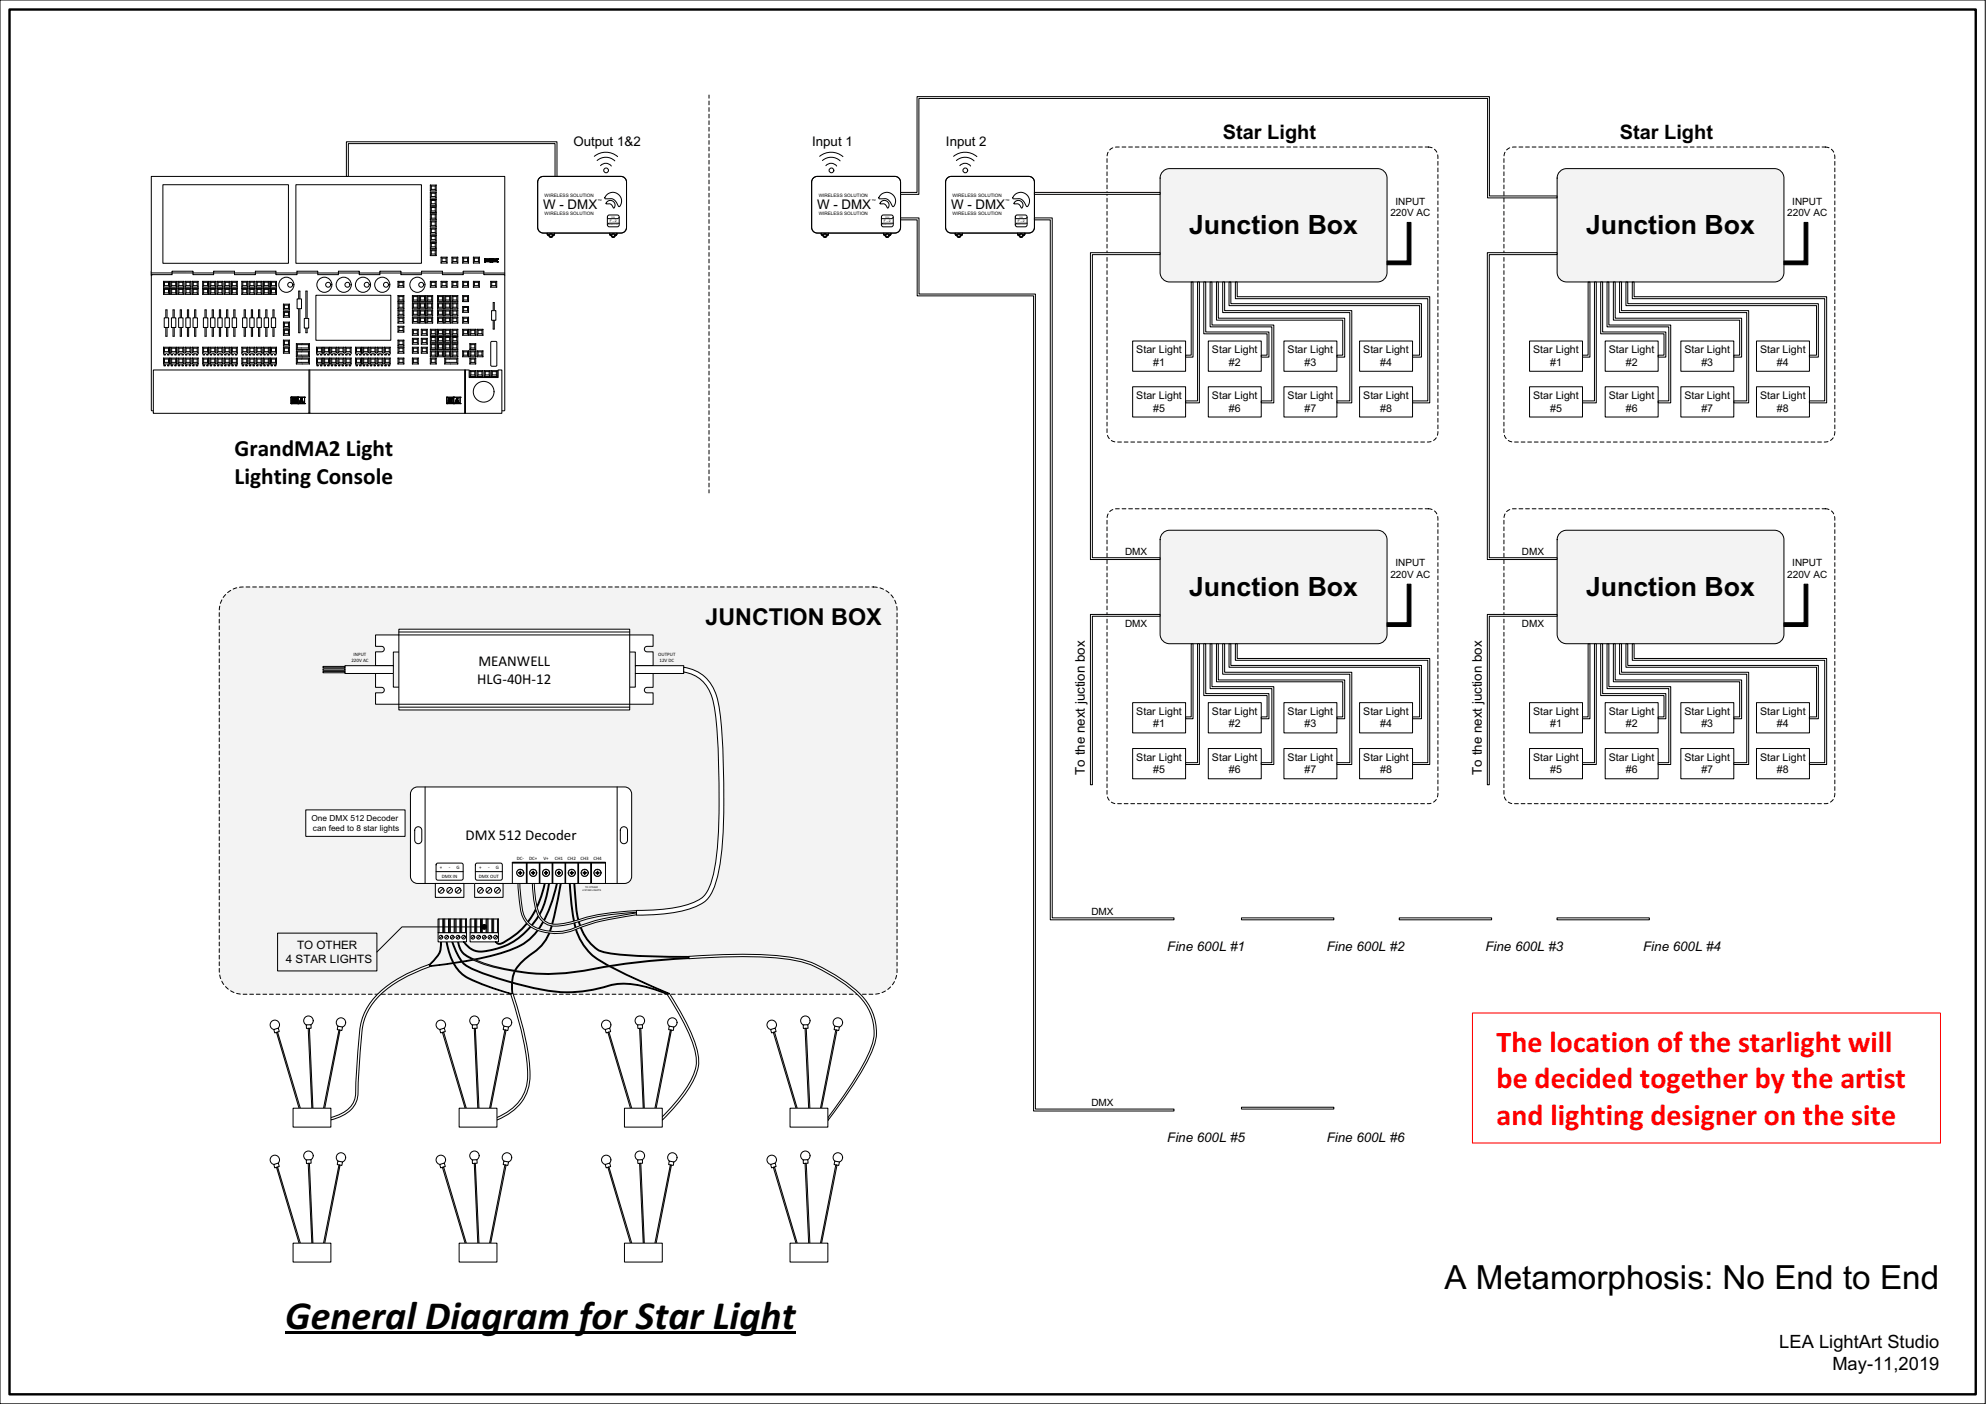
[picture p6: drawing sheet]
<svg xmlns="http://www.w3.org/2000/svg" width="420mm" height="297mm" viewBox="0 0 420 297" stroke-linecap="round" stroke-linejoin="round" font-family="sans-serif">
<defs><g id="words">
<text font-size="8.5" x="60.4" y="281.2">General Diagram for Star Light</text>
<text font-size="7" x="305.6" y="272.7">A Metamorphosis: No End to End</text>
<g font-size="6.3" fill="#f00">
<text x="316.6" y="222.5">The location of the starlight will</text>
<text x="316.6" y="230.3">be decided together by the artist</text>
<text x="316.6" y="238">and lighting designer on the site</text>
</g>
<g font-size="5.6">
<text x="251.6" y="49.6">Junction Box</text>
<text x="335.5" y="49.6">Junction Box</text>
<text x="251.6" y="126.1">Junction Box</text>
<text x="335.5" y="126.1">Junction Box</text>
</g>
<g font-size="4.9">
<text x="49.6" y="96.5">GrandMA2 Light</text>
<text x="49.6" y="102.5">Lighting Console</text>
<text x="149.2" y="132.2">JUNCTION BOX</text>
</g>
<g font-size="4.2">
<text x="258.7" y="29.4">Star Light</text>
<text x="342.7" y="29.4">Star Light</text>
</g>
<g font-size="3.9">
<text x="376.4" y="285.3">LEA LightArt Studio</text>
<text x="387.7" y="289.8">May-11,2019</text>
</g>
<g font-size="3.2">
<text x="101.2" y="140.8">MEANWELL</text>
<text x="101" y="144.7">HLG-40H-12</text>
<text x="98.5" y="177.8">DMX 512 Decoder</text>
</g>
<g font-size="2.8">
<text x="121.3" y="30.9">Output 1&amp;2</text>
<text x="171.8" y="30.9">Input 1</text>
<text x="200.1" y="30.9">Input 2</text>
<text x="114.9" y="44.2">W - DMX</text>
<text x="172.9" y="44.2">W - DMX</text>
<text x="201.2" y="44.2">W - DMX</text>
<text x="229.5" y="163.9" transform="rotate(-90 229.5 163.9)">To the next juction box</text>
<text x="313.5" y="163.9" transform="rotate(-90 313.5 163.9)">To the next juction box</text>
<text x="246.9" y="201.2">Fine 600L #1</text>
<text x="280.7" y="201.2">Fine 600L #2</text>
<text x="314.2" y="201.2">Fine 600L #3</text>
<text x="347.6" y="201.2">Fine 600L #4</text>
<text x="246.9" y="241.6">Fine 600L #5</text>
<text x="280.7" y="241.6">Fine 600L #6</text>
</g>
<g font-size="2.5">
<text x="60.5" y="203.6">4 STAR LIGHTS</text>
<text x="62.9" y="200.8">TO OTHER</text>
</g>
<g font-size="2.2">
<text x="240.4" y="74.8">Star Light</text>
<text x="244" y="77.4">#1</text>
<text x="256.4" y="74.8">Star Light</text>
<text x="260" y="77.4">#2</text>
<text x="272.4" y="74.8">Star Light</text>
<text x="276" y="77.4">#3</text>
<text x="288.4" y="74.8">Star Light</text>
<text x="292" y="77.4">#4</text>
<text x="324.4" y="74.8">Star Light</text>
<text x="328" y="77.4">#1</text>
<text x="340.4" y="74.8">Star Light</text>
<text x="344" y="77.4">#2</text>
<text x="356.4" y="74.8">Star Light</text>
<text x="359.9" y="77.4">#3</text>
<text x="372.4" y="74.8">Star Light</text>
<text x="375.9" y="77.4">#4</text>
<text x="240.4" y="84.5">Star Light</text>
<text x="244" y="87.1">#5</text>
<text x="256.4" y="84.5">Star Light</text>
<text x="260" y="87.1">#6</text>
<text x="272.4" y="84.5">Star Light</text>
<text x="276" y="87.1">#7</text>
<text x="288.4" y="84.5">Star Light</text>
<text x="292" y="87.1">#8</text>
<text x="324.4" y="84.5">Star Light</text>
<text x="328" y="87.1">#5</text>
<text x="340.4" y="84.5">Star Light</text>
<text x="344" y="87.1">#6</text>
<text x="356.4" y="84.5">Star Light</text>
<text x="359.9" y="87.1">#7</text>
<text x="372.4" y="84.5">Star Light</text>
<text x="375.9" y="87.1">#8</text>
<text x="240.4" y="151.3">Star Light</text>
<text x="244" y="153.9">#1</text>
<text x="256.4" y="151.3">Star Light</text>
<text x="260" y="153.9">#2</text>
<text x="272.4" y="151.3">Star Light</text>
<text x="276" y="153.9">#3</text>
<text x="288.4" y="151.3">Star Light</text>
<text x="292" y="153.9">#4</text>
<text x="324.4" y="151.3">Star Light</text>
<text x="328" y="153.9">#1</text>
<text x="340.4" y="151.3">Star Light</text>
<text x="344" y="153.9">#2</text>
<text x="356.4" y="151.3">Star Light</text>
<text x="359.9" y="153.9">#3</text>
<text x="372.4" y="151.3">Star Light</text>
<text x="375.9" y="153.9">#4</text>
<text x="240.4" y="161">Star Light</text>
<text x="256.4" y="161">Star Light</text>
<text x="272.4" y="161">Star Light</text>
<text x="288.4" y="161">Star Light</text>
<text x="324.4" y="161">Star Light</text>
<text x="340.4" y="161">Star Light</text>
<text x="356.4" y="161">Star Light</text>
<text x="372.4" y="161">Star Light</text>
<text x="244" y="163.6">#5</text>
<text x="260" y="163.6">#6</text>
<text x="276" y="163.6">#7</text>
<text x="292" y="163.6">#8</text>
<text x="328" y="163.6">#5</text>
<text x="344" y="163.6">#6</text>
<text x="359.9" y="163.6">#7</text>
<text x="375.9" y="163.6">#8</text>
</g>
<g font-size="2.1">
<text x="294.1" y="45.7">220V AC</text>
<text x="295.2" y="43.3">INPUT</text>
<text x="378.1" y="45.7">220V AC</text>
<text x="379.2" y="43.3">INPUT</text>
<text x="238" y="117.4">DMX</text>
<text x="295.2" y="119.8">INPUT</text>
<text x="322" y="117.4">DMX</text>
<text x="379.2" y="119.8">INPUT</text>
<text x="294.1" y="122.3">220V AC</text>
<text x="378.1" y="122.3">220V AC</text>
<text x="238" y="132.6">DMX</text>
<text x="322" y="132.6">DMX</text>
<text x="230.9" y="193.5">DMX</text>
<text x="230.9" y="234">DMX</text>
</g>
<g font-size="1.8">
<text x="65.9" y="173.7">One DMX 512 Decoder</text>
<text x="66.2" y="175.7">can feed to 8 star lights</text>
</g>
<g font-size="1.1">
<text x="74.3" y="140.1">220V AC</text>
<text x="74.8" y="138.8">INPUT</text>
<text x="139.3" y="138.8">OUTPUT</text>
<text x="139.5" y="140.1">12V DC</text>
<text x="93.1" y="183.9">+</text>
<text x="93.5" y="185.7">DMX IN</text>
<text x="95" y="183.9">-</text>
<text x="96.6" y="183.9">G</text>
<text x="101.3" y="185.7">DMX OUT</text>
<text x="101.4" y="183.9">+</text>
<text x="103.3" y="183.9">-</text>
<text x="104.9" y="183.9">G</text>
<text x="109.3" y="181.9">DC-</text>
<text x="111.9" y="181.9">DC+</text>
<text x="115" y="181.9">V+</text>
<text x="117.4" y="181.9">CH1</text>
<text x="120.1" y="181.9">CH2</text>
<text x="122.8" y="181.9">CH3</text>
<text x="125.5" y="181.9">CH4</text>
</g>
<g font-size="1">
<text x="115.2" y="41.7">WIRELESS SOLUTION</text>
<text x="173.2" y="41.7">WIRELESS SOLUTION</text>
<text x="201.5" y="41.7">WIRELESS SOLUTION</text>
<text x="115.2" y="45.4">WIRELESS SOLUTION</text>
<text x="173.2" y="45.4">WIRELESS SOLUTION</text>
<text x="201.5" y="45.4">WIRELESS SOLUTION</text>
</g>
<g font-size=".7">
<text x="129" y="47">F - 2</text>
<text x="187" y="47">F - 2</text>
<text x="215.4" y="47">F - 2</text>
</g>
<g font-size=".6">
<text x="126.5" y="42.4">TM</text>
<text x="184.4" y="42.4">TM</text>
<text x="212.8" y="42.4">TM</text>
</g>
<g font-size=".5">
<text x="123.2" y="188.4">4 STAR LIGHTS</text>
<text x="123.8" y="187.8">TO OTHER</text>
</g>
<g font-size=".4">
<text x="129.3" y="46">TRX</text>
<text x="187.3" y="46">TRX</text>
<text x="215.6" y="46">TRX</text>
</g>
<g font-size=".3">
<text x="128.7" y="47.7">GENERATION 5</text>
<text x="186.7" y="47.7">GENERATION 5</text>
<text x="215" y="47.7">GENERATION 5</text>
</g>
</g></defs>
<path d="M0 0h420v297h-420z" fill="none" stroke="#000" stroke-width=".21"/>
<path d="M2 2h416v293h-416z" fill="none" stroke="#000" stroke-width=".51"/>
<path d="M246 112.8l.9-.5 .5-.1h44a2.01 2.01 0 0 1 2 2v20a2.01 2.01 0 0 1-2 2h-44a2.01 2.01 0 0 1-2-2v-20l.1-.5z" fill-rule="evenodd" fill="#f3f3f3"/>
<path d="M246 112.8l.9-.5 .5-.1h44a2.01 2.01 0 0 1 2 2v20a2.01 2.01 0 0 1-2 2h-44a2.01 2.01 0 0 1-2-2v-20l.1-.5z" fill="none" stroke="#000" stroke-width=".21"/>
<path d="M262.6 234.3h19.6v.3h-19.6z" fill-rule="evenodd" fill="#fff"/>
<path d="M262.6 234.3h19.6v.3h-19.6z" fill="none" stroke="#000" stroke-width=".21"/>
<path d="M32 58.3h74.8v28.5l-74.7 .1z" fill-rule="evenodd" fill="#fff"/>
<path d="M32 58.3v28.5l.2 .1h74.5l.1-28.6" fill="none" stroke="#000" stroke-width=".21"/>
<path d="M32.4 78.3h66.8l.1 1.6h6.1v-1.6h.8v9.1h-73.8z" fill-rule="evenodd" fill="#fff"/>
<path d="M32.4 78.3h66.8l.1 1.6h6.1v-1.6h.8v9.1h-73.8z" fill="none" stroke="#000" stroke-width=".21"/>
<path d="M32 37.3h74.8v20.8h-74.8z" fill="#fff"/>
<g fill="none" stroke="#000" stroke-width=".21">
<path d="M91 39.2v1.2M91 39.2h1.3M91 39.2l.2 .2M91.2 39.4v.7M91.2 39.4h.9M92.1 39.4v.7M92.3 39.2v1.2M92.3 39.2l-.2 .2M32.2 58.1h-.2v-20.8h74.8v20.8M34.6 59.5v1.3M34.6 59.5h1.3M34.6 59.5l.2 .2"/>
<path d="M34.8 59.7v.7M34.8 59.7h.8M35.6 59.7v.7M35.9 59.5v1.3M35.9 59.5l-.3 .2M36.1 59.5h1.3M36.1 59.5v1.3M36.1 59.5l.2 .2M36.3 59.7h.9M36.3 59.7v.7M37.2 59.7v.7M37.4 59.5v1.3"/>
<path d="M37.4 59.5l-.2 .2M37.6 59.5h1.3M37.6 59.5v1.3M37.6 59.5l.2 .2M37.8 59.7h.9M37.8 59.7v.7M38.7 59.7v.7M38.9 59.5v1.3M38.9 59.5l-.2 .2M39.2 59.5h1.2M39.2 59.5v1.3M39.2 59.5l.2 .2"/>
<path d="M39.4 59.7h.8M39.4 59.7v.7M40.2 59.7v.7M40.4 59.5v1.3M40.4 59.5l-.2 .2M40.7 59.5h1.2M40.7 59.5v1.3M40.7 59.5l.2 .2M40.9 59.7h.8M40.9 59.7v.7M41.7 59.7v.7M41.9 59.5v1.3"/>
<path d="M41.9 59.5l-.2 .2M42.9 59.5h1.2M42.9 59.5v1.3M42.9 59.5l.2 .2M43.1 59.7h.8M43.1 59.7v.7M43.9 59.7v.7M44.1 59.5v1.3M44.1 59.5l-.2 .2M44.4 59.5h1.2M44.4 59.5v1.3M44.4 59.5l.2 .2"/>
<path d="M44.6 59.7h.8M44.6 59.7v.7M45.4 59.7v.7M45.6 59.5v1.3M45.6 59.5l-.2 .2M45.9 59.5h1.3M45.9 59.5v1.3M45.9 59.5l.2 .2M46.1 59.7h.9M46.1 59.7v.7M47 59.7v.7M47.2 59.5v1.3"/>
<path d="M47.2 59.5l-.2 .2M47.4 59.5h1.3M47.4 59.5v1.3M47.4 59.5l.3 .2M47.7 59.7h.8M47.7 59.7v.7M48.5 59.7v.7M48.7 59.5v1.3M48.7 59.5l-.2 .2M49 59.5h1.2M49 59.5v1.3M49 59.5l.1 .2"/>
<path d="M49.1 59.7h.9M49.1 59.7v.7M50 59.7v.7M50.2 59.5v1.3M50.2 59.5l-.2 .2M51.2 59.5h1.2M51.2 59.5v1.3M51.2 59.5l.2 .2M51.4 59.7h.8M51.4 59.7v.7M52.2 59.7v.7M52.4 59.5v1.3"/>
<path d="M52.4 59.5l-.2 .2M52.7 59.5h1.2M52.7 59.5v1.3M52.7 59.5l.2 .2M52.9 59.7h.8M52.9 59.7v.7M53.7 59.7v.7M53.9 59.5v1.3M53.9 59.5l-.2 .2M54.2 59.5h1.2M54.2 59.5v1.3M54.2 59.5l.2 .2"/>
<path d="M54.4 59.7h.8M54.4 59.7v.7M55.2 59.7v.7M55.4 59.5v1.3M55.4 59.5l-.2 .2M55.7 59.5h1.3M55.7 59.5v1.3M55.7 59.5l.2 .2M55.9 59.7h.9M55.9 59.7v.7M56.8 59.7v.7M57 59.5v1.3"/>
<path d="M57 59.5l-.2 .2M57.2 59.5h1.3M57.2 59.5v1.3M57.2 59.5l.2 .2M57.4 59.7h.9M57.4 59.7v.7M58.3 59.7v.7M58.5 59.5v1.3M58.5 59.5l-.2 .2M91 40.7v1.2M91 42.2v1.2M91 43.7v1.3"/>
<path d="M91 45.2v1.3M91 46.7v1.3M91 48.3v1.2M91 49.8v1.2M91 51.3v1.3M91 52.8v1.3M91 40.4h1.3M91 41.9h1.3M91 40.7h1.3M91 40.7l.2 .2M91 43.4h1.3M91 42.2h1.3"/>
<path d="M91 42.2l.2 .2M91 45h1.3M91 43.7h1.3M91 43.7l.2 .2M91 46.5h1.3M91 45.2h1.3M91 45.2l.2 .2M91 48h1.3M91 46.7h1.3M91 46.7l.2 .3M91 49.5h1.3M91 48.3h1.3"/>
<path d="M91 48.3l.2 .2M91 51h1.3M91 49.8h1.3M91 49.8l.2 .2M91 52.6h1.3M91 51.3h1.3M91 51.3l.2 .2M91 54.1h1.3M91 52.8h1.3M91 52.8l.2 .2M91.2 40.9v.7M91.2 42.4v.7"/>
<path d="M91.2 43.9v.7M91.2 45.4v.8M91.2 47v.7M91.2 48.5v.7M91.2 50v.7M91.2 51.5v.7M91.2 53v.7M91.2 40.1h.9M91.2 40.1l-.2 .3M91.2 41.6h.9M91.2 40.9h.9M91.2 41.6l-.2 .3"/>
<path d="M91.2 43.1h.9M91.2 42.4h.9M91.2 43.1l-.2 .3M91.2 44.6h.9M91.2 43.9h.9M91.2 44.6l-.2 .4M91.2 46.2h.9M91.2 45.4h.9M91.2 46.2l-.2 .3M91.2 47.7h.9M91.2 47h.9M91.2 47.7l-.2 .3"/>
<path d="M91.2 49.2h.9M91.2 48.5h.9M91.2 49.2l-.2 .3M91.2 50.7h.9M91.2 50h.9M91.2 50.7l-.2 .3M91.2 52.2h.9M91.2 51.5h.9M91.2 52.2l-.2 .4M91.2 53.7h.9M91.2 53h.9M91.2 53.7l-.2 .4"/>
<path d="M92.1 40.9v.7M92.1 42.4v.7M92.1 43.9v.7M92.1 45.4v.8M92.1 47v.7M92.1 48.5v.7M92.1 50v.7M92.1 51.5v.7M92.1 53v.7M92.1 40.1l.2 .3M92.1 41.6l.2 .3M92.1 43.1l.2 .3"/>
<path d="M92.1 44.6l.2 .4M92.1 46.2l.2 .3M92.1 47.7l.2 .3M92.1 49.2l.2 .3M92.1 50.7l.2 .3M92.1 52.2l.2 .4M92.1 53.7l.2 .4M92.3 40.7v1.2M92.3 42.2v1.2M92.3 43.7v1.3M92.3 45.2v1.3M92.3 46.7v1.3"/>
<path d="M92.3 48.3v1.2M92.3 49.8v1.2M92.3 51.3v1.3M92.3 52.8v1.3M92.3 40.7l-.2 .2M92.3 42.2l-.2 .2M92.3 43.7l-.2 .2M92.3 45.2l-.2 .2M92.3 46.7l-.2 .3M92.3 48.3l-.2 .2M92.3 49.8l-.2 .2M92.3 51.3l-.2 .2"/>
<path d="M92.3 52.8l-.2 .2M93.3 54.4v1.3M93.3 55.7h1.3M93.3 54.4h1.3M93.3 54.4l.2 .2M93.5 54.6v.7M93.5 55.3h.9M93.5 54.6h.9M93.5 55.3l-.2 .4M94.4 54.6v.7M94.4 55.3l.2 .4M94.6 54.4v1.3"/>
<path d="M94.6 54.4l-.2 .2M95.6 55.7h1.3M95.6 54.4h1.3M95.6 54.4v1.3M95.6 54.4l.2 .2M95.8 55.3h.8M95.8 54.6h.8M95.8 54.6v.7M95.8 55.3l-.2 .4M96.6 54.6v.7M96.6 55.3l.3 .4M96.9 54.4v1.3"/>
<path d="M96.9 54.4l-.3 .2M97.9 55.7h1.2M97.9 54.4h1.2M97.9 54.4v1.3M97.9 54.4l.2 .2M98.1 55.3h.8M98.1 54.6h.8M98.1 54.6v.7M98.1 55.3l-.2 .4M98.9 54.6v.7M98.9 55.3l.2 .4M99.1 54.4v1.3"/>
<path d="M99.1 54.4l-.2 .2M100.2 55.7h1.2M100.2 54.4h1.2M100.2 54.4v1.3M100.2 54.4l.2 .2M100.4 55.3h.8M100.4 54.6h.8M100.4 54.6v.7M100.4 55.3l-.2 .4M101.2 54.6v.7M101.2 55.3l.2 .4M101.4 54.4v1.3"/>
<path d="M101.4 54.4l-.2 .2M34.6 61v1.3M34.6 73.5v1.2M34.6 75.8v1.2M34.6 60.8h1.3M34.6 62.3h1.3M34.6 61h1.3M34.6 61l.2 .2M34.6 74.7h1.3M34.6 73.5h1.3M34.6 73.5l.2 .2M34.6 77h1.3"/>
<path d="M34.6 75.8h1.3M34.6 75.8l.2 .2M34.8 61.2v.8M34.8 73.7v.7M34.8 76v.7M34.8 60.4h.8M34.8 60.4l-.2 .4M34.8 62h.8M34.8 61.2h.8M34.8 62l-.2 .3M34.8 74.4h.8M34.8 73.7h.8"/>
<path d="M34.8 74.4l-.2 .3M34.8 76.7h.8M34.8 76h.8M34.8 76.7l-.2 .3M35.6 61.2v.8M35.6 73.7v.7M35.6 76v.7M35.6 60.4l.3 .4M35.6 62l.3 .3M35.6 74.4l.3 .3M35.6 76.7l.3 .3M35.9 61v1.3"/>
<path d="M35.9 73.5v1.2M35.9 75.8v1.2M35.9 61l-.3 .2M35.9 73.5l-.3 .2M35.9 75.8l-.3 .2M36.1 60.8h1.3M36.1 61l.2 .2M36.1 61v1.3M36.1 73.5v1.2M36.1 75.8v1.2M36.1 62.3h1.3M36.1 61h1.3"/>
<path d="M36.1 74.7h1.3M36.1 73.5h1.3M36.1 73.5l.2 .2M36.1 77h1.3M36.1 75.8h1.3M36.1 75.8l.2 .2M36.3 60.4h.9M36.3 61.2v.8M36.3 73.7v.7M36.3 76v.7M36.3 60.4l-.2 .4M36.3 62h.9"/>
<path d="M36.3 61.2h.9M36.3 62l-.2 .3M36.3 74.4h.9M36.3 73.7h.9M36.3 74.4l-.2 .3M36.3 76.7h.9M36.3 76h.9M36.3 76.7l-.2 .3M37.2 61.2v.8M37.2 73.7v.7M37.2 76v.7M37.2 60.4l.2 .4"/>
<path d="M37.2 62l.2 .3M37.2 74.4l.2 .3M37.2 76.7l.2 .3M37.4 61v1.3M37.4 73.5v1.2M37.4 75.8v1.2M37.4 61l-.2 .2M37.4 73.5l-.2 .2M37.4 75.8l-.2 .2M37.6 60.8h1.3M37.6 61l.2 .2M37.6 61v1.3"/>
<path d="M37.6 73.5v1.2M37.6 75.8v1.2M37.6 62.3h1.3M37.6 61h1.3M37.6 74.7h1.3M37.6 73.5h1.3M37.6 73.5l.2 .2M37.6 77h1.3M37.6 75.8h1.3M37.6 75.8l.2 .2M37.8 60.4h.9M37.8 61.2v.8"/>
<path d="M37.8 73.7v.7M37.8 76v.7M37.8 60.4l-.2 .4M37.8 62h.9M37.8 61.2h.9M37.8 62l-.2 .3M37.8 74.4h.9M37.8 73.7h.9M37.8 74.4l-.2 .3M37.8 76.7h.9M37.8 76h.9M37.8 76.7l-.2 .3"/>
<path d="M38.7 61.2v.8M38.7 73.7v.7M38.7 76v.7M38.7 60.4l.2 .4M38.7 62l.2 .3M38.7 74.4l.2 .3M38.7 76.7l.2 .3M38.9 61v1.3M38.9 73.5v1.2M38.9 75.8v1.2M38.9 61l-.2 .2M38.9 73.5l-.2 .2"/>
<path d="M38.9 75.8l-.2 .2M39.2 60.8h1.2M39.2 61l.2 .2M39.2 61v1.3M39.2 73.5v1.2M39.2 75.8v1.2M39.2 62.3h1.2M39.2 61h1.2M39.2 74.7h1.2M39.2 73.5h1.2M39.2 73.5l.2 .2M39.2 77h1.2"/>
<path d="M39.2 75.8h1.2M39.2 75.8l.2 .2M39.4 60.4h.8M39.4 61.2v.8M39.4 73.7v.7M39.4 76v.7M39.4 60.4l-.2 .4M39.4 62h.8M39.4 61.2h.8M39.4 62l-.2 .3M39.4 74.4h.8M39.4 73.7h.8"/>
<path d="M39.4 74.4l-.2 .3M39.4 76.7h.8M39.4 76h.8M39.4 76.7l-.2 .3M40.2 61.2v.8M40.2 73.7v.7M40.2 76v.7M40.2 60.4l.2 .4M40.2 62l.2 .3M40.2 74.4l.2 .3M40.2 76.7l.2 .3M40.4 61v1.3"/>
<path d="M40.4 73.5v1.2M40.4 75.8v1.2M40.4 61l-.2 .2M40.4 73.5l-.2 .2M40.4 75.8l-.2 .2M40.7 60.8h1.2M40.7 61l.2 .2M40.7 61v1.3M40.7 73.5v1.2M40.7 75.8v1.2M40.7 62.3h1.2M40.7 61h1.2"/>
<path d="M40.7 74.7h1.2M40.7 73.5h1.2M40.7 73.5l.2 .2M40.7 77h1.2M40.7 75.8h1.2M40.7 75.8l.2 .2M40.9 60.4h.8M40.9 61.2v.8M40.9 73.7v.7M40.9 76v.7M40.9 60.4l-.2 .4M40.9 62h.8"/>
<path d="M40.9 61.2h.8M40.9 62l-.2 .3M40.9 74.4h.8M40.9 73.7h.8M40.9 74.4l-.2 .3M40.9 76.7h.8M40.9 76h.8M40.9 76.7l-.2 .3M41.7 61.2v.8M41.7 73.7v.7M41.7 76v.7M41.7 60.4l.2 .4"/>
<path d="M41.7 62l.2 .3M41.7 74.4l.2 .3M41.7 76.7l.2 .3M41.9 61v1.3M41.9 73.5v1.2M41.9 75.8v1.2M41.9 61l-.2 .2M41.9 73.5l-.2 .2M41.9 75.8l-.2 .2M42.9 60.8h1.2M42.9 62.3h1.2M42.9 61h1.2"/>
<path d="M42.9 61v1.3M42.9 73.5v1.2M42.9 75.8v1.2M42.9 61l.2 .2M42.9 74.7h1.2M42.9 73.5h1.2M42.9 77h1.2M42.9 75.8h1.2M42.9 73.5l.2 .2M42.9 75.8l.2 .2M43.1 60.4h.8M43.1 62h.8"/>
<path d="M43.1 61.2h.8M43.1 61.2v.8M43.1 73.7v.7M43.1 76v.7M43.1 60.4l-.2 .4M43.1 62l-.2 .3M43.1 74.4h.8M43.1 73.7h.8M43.1 76.7h.8M43.1 76h.8M43.1 74.4l-.2 .3M43.1 76.7l-.2 .3"/>
<path d="M43.9 61.2v.8M43.9 73.7v.7M43.9 76v.7M43.9 60.4l.2 .4M43.9 62l.2 .3M43.9 74.4l.2 .3M43.9 76.7l.2 .3M44.1 61v1.3M44.1 73.5v1.2M44.1 75.8v1.2M44.1 61l-.2 .2M44.1 73.5l-.2 .2"/>
<path d="M44.1 75.8l-.2 .2M44.4 60.8h1.2M44.4 62.3h1.2M44.4 61h1.2M44.4 61v1.3M44.4 73.5v1.2M44.4 75.8v1.2M44.4 61l.2 .2M44.4 74.7h1.2M44.4 73.5h1.2M44.4 77h1.2M44.4 75.8h1.2"/>
<path d="M44.4 73.5l.2 .2M44.4 75.8l.2 .2M44.6 60.4h.8M44.6 62h.8M44.6 61.2h.8M44.6 61.2v.8M44.6 73.7v.7M44.6 76v.7M44.6 60.4l-.2 .4M44.6 62l-.2 .3M44.6 74.4h.8M44.6 73.7h.8"/>
<path d="M44.6 76.7h.8M44.6 76h.8M44.6 74.4l-.2 .3M44.6 76.7l-.2 .3M45.4 61.2v.8M45.4 73.7v.7M45.4 76v.7M45.4 60.4l.2 .4M45.4 62l.2 .3M45.4 74.4l.2 .3M45.4 76.7l.2 .3M45.6 61v1.3"/>
<path d="M45.6 73.5v1.2M45.6 75.8v1.2M45.6 61l-.2 .2M45.6 73.5l-.2 .2M45.6 75.8l-.2 .2M45.9 60.8h1.3M45.9 62.3h1.3M45.9 61h1.3M45.9 61l.2 .2M45.9 61v1.3M45.9 73.5v1.2M45.9 75.8v1.2"/>
<path d="M45.9 74.7h1.3M45.9 73.5h1.3M45.9 77h1.3M45.9 75.8h1.3M45.9 73.5l.2 .2M45.9 75.8l.2 .2M46.1 60.4h.9M46.1 62h.9M46.1 61.2h.9M46.1 61.2v.8M46.1 73.7v.7M46.1 76v.7"/>
<path d="M46.1 60.4l-.2 .4M46.1 62l-.2 .3M46.1 74.4h.9M46.1 73.7h.9M46.1 76.7h.9M46.1 76h.9M46.1 74.4l-.2 .3M46.1 76.7l-.2 .3M47 61.2v.8M47 73.7v.7M47 76v.7M47 60.4l.2 .4"/>
<path d="M47 62l.2 .3M47 74.4l.2 .3M47 76.7l.2 .3M47.2 61v1.3M47.2 73.5v1.2M47.2 75.8v1.2M47.2 61l-.2 .2M47.2 73.5l-.2 .2M47.2 75.8l-.2 .2M47.4 60.8h1.3M47.4 62.3h1.3M47.4 61h1.3"/>
<path d="M47.4 61l.3 .2M47.4 61v1.3M47.4 73.5v1.2M47.4 75.8v1.2M47.4 74.7h1.3M47.4 73.5h1.3M47.4 77h1.3M47.4 75.8h1.3M47.4 73.5l.3 .2M47.4 75.8l.3 .2M47.7 60.4h.8M47.7 62h.8"/>
<path d="M47.7 61.2h.8M47.7 61.2v.8M47.7 73.7v.7M47.7 76v.7M47.7 60.4l-.3 .4M47.7 62l-.3 .3M47.7 74.4h.8M47.7 73.7h.8M47.7 76.7h.8M47.7 76h.8M47.7 74.4l-.3 .3M47.7 76.7l-.3 .3"/>
<path d="M48.5 61.2v.8M48.5 73.7v.7M48.5 76v.7M48.5 60.4l.2 .4M48.5 62l.2 .3M48.5 74.4l.2 .3M48.5 76.7l.2 .3M48.7 61v1.3M48.7 73.5v1.2M48.7 75.8v1.2M48.7 61l-.2 .2M48.7 73.5l-.2 .2"/>
<path d="M48.7 75.8l-.2 .2M49 60.8h1.2M49 62.3h1.2M49 61h1.2M49 61v1.3M49 73.5v1.2M49 75.8v1.2M49 61l.1 .2M49 74.7h1.2M49 73.5h1.2M49 77h1.2M49 75.8h1.2"/>
<path d="M49 73.5l.1 .2M49 75.8l.1 .2M49.1 60.4h.9M49.1 62h.9M49.1 61.2h.9M49.1 61.2v.8M49.1 73.7v.7M49.1 76v.7M49.1 60.4l-.1 .4M49.1 62l-.1 .3M49.1 74.4h.9M49.1 73.7h.9"/>
<path d="M49.1 76.7h.9M49.1 76h.9M49.1 74.4l-.1 .3M49.1 76.7l-.1 .3M50 61.2v.8M50 73.7v.7M50 76v.7M50 60.4l.2 .4M50 62l.2 .3M50 74.4l.2 .3M50 76.7l.2 .3M50.2 61v1.3"/>
<path d="M50.2 73.5v1.2M50.2 75.8v1.2M50.2 61l-.2 .2M50.2 73.5l-.2 .2M50.2 75.8l-.2 .2M51.2 60.8h1.2M51.2 62.3h1.2M51.2 61h1.2M51.2 61v1.3M51.2 73.5v1.2M51.2 75.8v1.2M51.2 61l.2 .2"/>
<path d="M51.2 74.7h1.2M51.2 73.5h1.2M51.2 77h1.2M51.2 75.8h1.2M51.2 73.5l.2 .2M51.2 75.8l.2 .2M51.4 60.4h.8M51.4 62h.8M51.4 61.2h.8M51.4 61.2v.8M51.4 73.7v.7M51.4 76v.7"/>
<path d="M51.4 60.4l-.2 .4M51.4 62l-.2 .3M51.4 74.4h.8M51.4 73.7h.8M51.4 76.7h.8M51.4 76h.8M51.4 74.4l-.2 .3M51.4 76.7l-.2 .3M52.2 61.2v.8M52.2 73.7v.7M52.2 76v.7M52.2 60.4l.2 .4"/>
<path d="M52.2 62l.2 .3M52.2 74.4l.2 .3M52.2 76.7l.2 .3M52.4 61v1.3M52.4 73.5v1.2M52.4 75.8v1.2M52.4 61l-.2 .2M52.4 73.5l-.2 .2M52.4 75.8l-.2 .2M52.7 60.8h1.2M52.7 62.3h1.2M52.7 61h1.2"/>
<path d="M52.7 61v1.3M52.7 73.5v1.2M52.7 75.8v1.2M52.7 61l.2 .2M52.7 74.7h1.2M52.7 73.5h1.2M52.7 77h1.2M52.7 75.8h1.2M52.7 73.5l.2 .2M52.7 75.8l.2 .2M52.9 60.4h.8M52.9 62h.8"/>
<path d="M52.9 61.2h.8M52.9 61.2v.8M52.9 73.7v.7M52.9 76v.7M52.9 60.4l-.2 .4M52.9 62l-.2 .3M52.9 74.4h.8M52.9 73.7h.8M52.9 76.7h.8M52.9 76h.8M52.9 74.4l-.2 .3M52.9 76.7l-.2 .3"/>
<path d="M53.7 61.2v.8M53.7 73.7v.7M53.7 76v.7M53.7 60.4l.2 .4M53.7 62l.2 .3M53.7 74.4l.2 .3M53.7 76.7l.2 .3M53.9 61v1.3M53.9 73.5v1.2M53.9 75.8v1.2M53.9 61l-.2 .2M53.9 73.5l-.2 .2"/>
<path d="M53.9 75.8l-.2 .2M54.2 60.8h1.2M54.2 62.3h1.2M54.2 61h1.2M54.2 61v1.3M54.2 73.5v1.2M54.2 75.8v1.2M54.2 61l.2 .2M54.2 74.7h1.2M54.2 73.5h1.2M54.2 77h1.2M54.2 75.8h1.2"/>
<path d="M54.2 73.5l.2 .2M54.2 75.8l.2 .2M54.4 74.4h.8M54.4 73.7h.8M54.4 76.7h.8M54.4 76h.8M54.4 73.7v.7M54.4 76v.7M54.4 74.4l-.2 .3M54.4 76.7l-.2 .3M54.4 60.4h.8M54.4 62h.8"/>
<path d="M54.4 61.2h.8M54.4 61.2v.8M54.4 60.4l-.2 .4M54.4 62l-.2 .3M55.2 61.2v.8M55.2 73.7v.7M55.2 76v.7M55.2 60.4l.2 .4M55.2 62l.2 .3M55.2 74.4l.2 .3M55.2 76.7l.2 .3M55.4 61v1.3"/>
<path d="M55.4 73.5v1.2M55.4 75.8v1.2M55.4 61l-.2 .2M55.4 73.5l-.2 .2M55.4 75.8l-.2 .2M55.7 74.7h1.3M55.7 73.5h1.3M55.7 77h1.3M55.7 75.8h1.3M55.7 73.5v1.2M55.7 75.8v1.2M55.7 73.5l.2 .2"/>
<path d="M55.7 75.8l.2 .2M55.7 60.8h1.3M55.7 62.3h1.3M55.7 61h1.3M55.7 61v1.3M55.7 61l.2 .2M55.9 60.4h.9M55.9 62h.9M55.9 61.2h.9M55.9 61.2v.8M55.9 73.7v.7M55.9 76v.7"/>
<path d="M55.9 60.4l-.2 .4M55.9 62l-.2 .3M55.9 74.4h.9M55.9 73.7h.9M55.9 76.7h.9M55.9 76h.9M55.9 74.4l-.2 .3M55.9 76.7l-.2 .3M56.8 61.2v.8M56.8 73.7v.7M56.8 76v.7M56.8 60.4l.2 .4"/>
<path d="M56.8 62l.2 .3M56.8 74.4l.2 .3M56.8 76.7l.2 .3M57 61v1.3M57 73.5v1.2M57 75.8v1.2M57 61l-.2 .2M57 73.5l-.2 .2M57 75.8l-.2 .2M57.2 60.8h1.3M57.2 62.3h1.3M57.2 61h1.3"/>
<path d="M57.2 61l.2 .2M57.2 61v1.3M57.2 73.5v1.2M57.2 75.8v1.2M57.2 74.7h1.3M57.2 73.5h1.3M57.2 77h1.3M57.2 75.8h1.3M57.2 73.5l.2 .2M57.2 75.8l.2 .2M57.4 60.4h.9M57.4 62h.9"/>
<path d="M57.4 61.2h.9M57.4 61.2v.8M57.4 73.7v.7M57.4 76v.7M57.4 60.4l-.2 .4M57.4 62l-.2 .3M57.4 74.4h.9M57.4 73.7h.9M57.4 76.7h.9M57.4 76h.9M57.4 74.4l-.2 .3M57.4 76.7l-.2 .3"/>
<path d="M58.3 61.2v.8M58.3 73.7v.7M58.3 76v.7M58.3 60.4l.2 .4M58.3 62l.2 .3M58.3 74.4l.2 .3M58.3 76.7l.2 .3M58.5 61v1.3M58.5 73.5v1.2M58.5 75.8v1.2M58.5 61l-.2 .2M58.5 73.5l-.2 .2"/>
<path d="M58.5 75.8l-.2 .2M60 74.7h1.2M60 73.5h1.2M60 64.4v1.2M60 65.9v1.2M60 68.1v1.3M60 69.7v1.2M60 72v1.2M60 73.5v1.2M60 65.6h1.2M60 64.4h1.2M60 64.4l.2 .2"/>
<path d="M60 67.1h1.2M60 65.9h1.2M60 65.9l.2 .2M60 69.4h1.2M60 68.1h1.2M60 68.1l.2 .3M60 70.9h1.2M60 69.7h1.2M60 69.7l.2 .2M60 73.2h1.2M60 72h1.2M60 72l.2 .1"/>
<path d="M60 73.5l.2 .2M60.2 74.4h.8M60.2 73.7h.8M60.2 64.6v.7M60.2 66.1v.7M60.2 68.4v.7M60.2 69.9v.7M60.2 72.1v.8M60.2 73.7v.7M60.2 65.3h.8M60.2 64.6h.8M60.2 65.3l-.2 .3"/>
<path d="M60.2 66.8h.8M60.2 66.1h.8M60.2 66.8l-.2 .3M60.2 69.1h.8M60.2 68.4h.8M60.2 69.1l-.2 .3M60.2 70.6h.8M60.2 69.9h.8M60.2 70.6l-.2 .3M60.2 72.9h.8M60.2 72.1h.8M60.2 72.9l-.2 .3"/>
<path d="M60.2 74.4l-.2 .3M61 64.6v.7M61 66.1v.7M61 68.4v.7M61 69.9v.7M61 72.1v.8M61 73.7v.7M61 65.3l.2 .3M61 66.8l.2 .3M61 69.1l.2 .3M61 70.6l.2 .3M61 72.9l.2 .3"/>
<path d="M61 74.4l.2 .3M61.2 64.4v1.2M61.2 65.9v1.2M61.2 68.1v1.3M61.2 69.7v1.2M61.2 72v1.2M61.2 73.5v1.2M61.2 64.4l-.2 .2M61.2 65.9l-.2 .2M61.2 68.1l-.2 .3M61.2 69.7l-.2 .2M61.2 72l-.2 .1"/>
<path d="M61.2 73.5l-.2 .2"/>
</g>
<circle cx="68.6" cy="60.2" r="1.59" fill="#fff"/>
<circle cx="68.6" cy="60.2" r="1.59" fill="none" stroke="#000" stroke-width=".21"/>
<circle cx="69.4" cy="60.2" r=".52" fill="#fff"/>
<g fill="none" stroke="#000" stroke-width=".21">
<path d="M84.2 59.5v1.3M84.2 59.5h1.2M84.2 59.5l.2 .2M84.4 59.7v.7M84.4 59.7h.9M85.3 59.7v.7M85.4 59.5v1.3M85.4 59.5l-.1 .2M91 59.5h1.3M91 59.5v1.3M91 59.5l.2 .2M91.2 59.7h.9"/>
<path d="M91.2 59.7v.7M92.1 59.7v.7M92.3 59.5v1.3M92.3 59.5l-.2 .2M93.3 59.5h1.3M93.3 59.5v1.3M93.3 59.5l.2 .2M93.5 59.7h.9M93.5 59.7v.7M94.4 59.7v.7M94.6 59.5v1.3M94.6 59.5l-.2 .2"/>
<path d="M95.6 59.5h1.3M95.6 59.5v1.3M95.6 59.5l.2 .2M95.8 59.7h.8M95.8 59.7v.7M96.6 59.7v.7M96.9 59.5v1.3M96.9 59.5l-.3 .2M97.9 59.5h1.2M97.9 59.5v1.3M97.9 59.5l.2 .2M98.1 59.7h.8"/>
<path d="M98.1 59.7v.7M98.9 59.7v.7M99.1 59.5v1.3M99.1 59.5l-.2 .2M100.2 59.5h1.2M100.2 59.5v1.3M100.2 59.5l.2 .2M100.4 59.7h.8M100.4 59.7v.7M101.2 59.7v.7M101.4 59.5v1.3M101.4 59.5l-.2 .2"/>
<path d="M103.8 59.5h1.3M103.8 59.5v1.3M103.8 59.5l.2 .2M104 59.7h.9M104 59.7v.7M104.9 59.7v.7M105.1 59.5v1.3M105.1 59.5l-.2 .2M67 73.5v1.2M67 75.8v1.2M67 74.7h1.2M67 73.5h1.2"/>
<path d="M67 73.5l.2 .2M67 77h1.2M67 75.8h1.2M67 75.8l.2 .2M67.2 73.7v.7M67.2 76v.7M67.2 74.4h.8M67.2 73.7h.8M67.2 74.4l-.2 .3M67.2 76.7h.8M67.2 76h.8M67.2 76.7l-.2 .3"/>
<path d="M68 73.7v.7M68 76v.7M68 74.4l.2 .3M68 76.7l.2 .3M68.2 73.5v1.2M68.2 75.8v1.2M68.2 73.5l-.2 .2M68.2 75.8l-.2 .2M68.5 74.7h1.2M68.5 73.5h1.2M68.5 73.5v1.2M68.5 75.8v1.2"/>
<path d="M68.5 73.5l.2 .2M68.5 77h1.2M68.5 75.8h1.2M68.5 75.8l.2 .2M68.7 74.4h.8M68.7 73.7h.8M68.7 73.7v.7M68.7 76v.7M68.7 74.4l-.2 .3M68.7 76.7h.8M68.7 76h.8M68.7 76.7l-.2 .3"/>
<path d="M69.5 73.7v.7M69.5 76v.7M69.5 74.4l.2 .3M69.5 76.7l.2 .3M69.7 73.5v1.2M69.7 75.8v1.2M69.7 73.5l-.2 .2M69.7 75.8l-.2 .2M70 74.7h1.2M70 73.5h1.2M70 73.5v1.2M70 75.8v1.2"/>
<path d="M70 73.5l.2 .2M70 77h1.2M70 75.8h1.2M70 75.8l.2 .2M70.2 74.4h.8M70.2 73.7h.8M70.2 73.7v.7M70.2 76v.7M70.2 74.4l-.2 .3M70.2 76.7h.8M70.2 76h.8M70.2 76.7l-.2 .3"/>
<path d="M71 73.7v.7M71 76v.7M71 74.4l.2 .3M71 76.7l.2 .3M71.2 73.5v1.2M71.2 75.8v1.2M71.2 73.5l-.2 .2M71.2 75.8l-.2 .2M71.5 74.7h1.3M71.5 73.5h1.3M71.5 73.5v1.2M71.5 75.8v1.2"/>
<path d="M71.5 73.5l.2 .2M71.5 77h1.3M71.5 75.8h1.3M71.5 75.8l.2 .2M71.7 74.4h.9M71.7 73.7h.9M71.7 73.7v.7M71.7 76v.7M71.7 74.4l-.2 .3M71.7 76.7h.9M71.7 76h.9M71.7 76.7l-.2 .3"/>
<path d="M72.6 73.7v.7M72.6 76v.7M72.6 74.4l.2 .3M72.6 76.7l.2 .3M72.8 73.5v1.2M72.8 75.8v1.2M72.8 73.5l-.2 .2M72.8 75.8l-.2 .2M73 74.7h1.3M73 73.5h1.3M73 73.5v1.2M73 75.8v1.2"/>
<path d="M73 73.5l.2 .2M73 77h1.3M73 75.8h1.3M73 75.8l.2 .2M73.2 74.4h.9M73.2 73.7h.9M73.2 73.7v.7M73.2 76v.7M73.2 74.4l-.2 .3M73.2 76.7h.9M73.2 76h.9M73.2 76.7l-.2 .3"/>
<path d="M74.1 73.7v.7M74.1 76v.7M74.1 74.4l.2 .3M74.1 76.7l.2 .3M74.3 73.5v1.2M74.3 75.8v1.2M74.3 73.5l-.2 .2M74.3 75.8l-.2 .2M75.2 74.7h1.3M75.2 73.5h1.3M75.2 77h1.3M75.2 75.8h1.3"/>
<path d="M75.2 73.5v1.2M75.2 75.8v1.2M75.2 73.5l.2 .2M75.2 75.8l.2 .2M75.4 74.4h.9M75.4 73.7h.9M75.4 76.7h.9M75.4 76h.9M75.4 73.7v.7M75.4 76v.7M75.4 74.4l-.2 .3M75.4 76.7l-.2 .3"/>
<path d="M76.3 73.7v.7M76.3 76v.7M76.3 74.4l.2 .3M76.3 76.7l.2 .3M76.5 73.5v1.2M76.5 75.8v1.2M76.5 73.5l-.2 .2M76.5 75.8l-.2 .2M76.7 74.7h1.3M76.7 73.5h1.3M76.7 77h1.3M76.7 75.8h1.3"/>
<path d="M76.7 73.5v1.2M76.7 75.8v1.2M76.7 73.5l.2 .2M76.7 75.8l.2 .2M76.9 74.4h.9M76.9 73.7h.9M76.9 76.7h.9M76.9 76h.9M76.9 73.7v.7M76.9 76v.7M76.9 74.4l-.2 .3M76.9 76.7l-.2 .3"/>
<path d="M77.8 73.7v.7M77.8 76v.7M77.8 74.4l.2 .3M77.8 76.7l.2 .3M78 73.5v1.2M78 75.8v1.2M78 73.5l-.2 .2M78 75.8l-.2 .2M78.3 74.7h1.2M78.3 73.5h1.2M78.3 77h1.2M78.3 75.8h1.2"/>
<path d="M78.3 73.5v1.2M78.3 75.8v1.2M78.3 73.5l.2 .2M78.3 75.8l.2 .2M78.5 74.4h.8M78.5 73.7h.8M78.5 76.7h.8M78.5 76h.8M78.5 73.7v.7M78.5 76v.7M78.5 74.4l-.2 .3M78.5 76.7l-.2 .3"/>
<path d="M79.3 73.7v.7M79.3 76v.7M79.3 74.4l.2 .3M79.3 76.7l.2 .3M79.5 73.5v1.2M79.5 75.8v1.2M79.5 73.5l-.2 .2M79.5 75.8l-.2 .2M79.8 74.7h1.2M79.8 73.5h1.2M79.8 77h1.2M79.8 75.8h1.2"/>
<path d="M79.8 73.5v1.2M79.8 75.8v1.2M79.8 73.5l.2 .2M79.8 75.8l.2 .2M80 74.4h.8M80 73.7h.8M80 76.7h.8M80 76h.8M80 73.7v.7M80 76v.7M80 74.4l-.2 .3M80 76.7l-.2 .3"/>
<path d="M80.8 73.7v.7M80.8 76v.7M80.8 74.4l.2 .3M80.8 76.7l.2 .3M81 73.5v1.2M81 75.8v1.2M81 73.5l-.2 .2M81 75.8l-.2 .2M81.3 74.7h1.2M81.3 73.5h1.2M81.3 77h1.2M81.3 75.8h1.2"/>
<path d="M81.3 73.5v1.2M81.3 75.8v1.2M81.3 73.5l.2 .2M81.3 75.8l.2 .2M81.5 74.4h.8M81.5 73.7h.8M81.5 76.7h.8M81.5 76h.8M81.5 73.7v.7M81.5 76v.7M81.5 74.4l-.2 .3M81.5 76.7l-.2 .3"/>
<path d="M82.3 73.7v.7M82.3 76v.7M82.3 74.4l.2 .3M82.3 76.7l.2 .3M82.5 73.5v1.2M82.5 75.8v1.2M82.5 73.5l-.2 .2M82.5 75.8l-.2 .2M84.2 74.7h1.2M84.2 73.5h1.2M84.2 77h1.2M84.2 75.8h1.2"/>
<path d="M84.2 62.5v1.3M84.2 64.1v1.2M84.2 65.6v1.2M84.2 67.1v1.3M84.2 69v1.3M84.2 72v1.2M84.2 73.5v1.2M84.2 75.8v1.2M84.2 60.8h1.2M84.2 63.8h1.2M84.2 62.5h1.2M84.2 62.5l.2 .3"/>
<path d="M84.2 65.3h1.2M84.2 64.1h1.2M84.2 64.1l.2 .2M84.2 66.8h1.2M84.2 65.6h1.2M84.2 65.6l.2 .2M84.2 68.4h1.2M84.2 67.1h1.2M84.2 67.1l.2 .2M84.2 70.3h1.2M84.2 69h1.2M84.2 69l.2 .2"/>
<path d="M84.2 73.2h1.2M84.2 72h1.2M84.2 72l.2 .1M84.2 73.5l.2 .2M84.2 75.8l.2 .2M84.4 74.4h.9M84.4 73.7h.9M84.4 76.7h.9M84.4 76h.9M84.4 62.8v.7M84.4 64.3v.7M84.4 65.8v.7"/>
<path d="M84.4 67.3v.7M84.4 69.2v.7M84.4 72.1v.8M84.4 73.7v.7M84.4 76v.7M84.4 60.4h.9M84.4 60.4l-.2 .4M84.4 63.5h.9M84.4 62.8h.9M84.4 63.5l-.2 .3M84.4 65h.9M84.4 64.3h.9"/>
<path d="M84.4 65l-.2 .3M84.4 66.5h.9M84.4 65.8h.9M84.4 66.5l-.2 .3M84.4 68h.9M84.4 67.3h.9M84.4 68l-.2 .4M84.4 69.9h.9M84.4 69.2h.9M84.4 69.9l-.2 .4M84.4 72.9h.9M84.4 72.1h.9"/>
<path d="M84.4 72.9l-.2 .3M84.4 74.4l-.2 .3M84.4 76.7l-.2 .3M85.3 62.8v.7M85.3 64.3v.7M85.3 65.8v.7M85.3 67.3v.7M85.3 69.2v.7M85.3 72.1v.8M85.3 73.7v.7M85.3 76v.7M85.3 60.4l.1 .4"/>
<path d="M85.3 63.5l.1 .3M85.3 65l.1 .3M85.3 66.5l.1 .3M85.3 68l.1 .4M85.3 69.9l.1 .4M85.3 72.9l.1 .3M85.3 74.4l.1 .3M85.3 76.7l.1 .3M85.4 62.5v1.3M85.4 64.1v1.2M85.4 65.6v1.2M85.4 67.1v1.3"/>
<path d="M85.4 69v1.3M85.4 72v1.2M85.4 73.5v1.2M85.4 75.8v1.2M85.4 62.5l-.1 .3M85.4 64.1l-.1 .2M85.4 65.6l-.1 .2M85.4 67.1l-.1 .2M85.4 69l-.1 .2M85.4 72l-.1 .1M85.4 73.5l-.1 .2M85.4 75.8l-.1 .2"/>
<path d="M87.2 74.7h1.3M87.2 73.5h1.3M87.2 77h1.3M87.2 75.8h1.3M87.2 62.5l.3 .3M87.2 63.8h1.3M87.2 62.5h1.3M87.2 65.6l.3 .2M87.2 65.3h1.3M87.2 64.1h1.3M87.2 67.1l.3 .2M87.2 66.8h1.3"/>
<path d="M87.2 65.6h1.3M87.2 68.4h1.3M87.2 67.1h1.3M87.2 62.5v1.3M87.2 64.1v1.2M87.2 65.6v1.2M87.2 67.1v1.3M87.2 69.7v1.2M87.2 71.6v1.2M87.2 73.5v1.2M87.2 75.8v1.2M87.2 64.1l.3 .2"/>
<path d="M87.2 70.9h1.3M87.2 69.7h1.3M87.2 69.7l.3 .2M87.2 72.8h1.3M87.2 71.6h1.3M87.2 71.6l.3 .2M87.2 73.5l.3 .2M87.2 75.8l.3 .2M87.5 74.4h.8M87.5 73.7h.8M87.5 76.7h.8M87.5 76h.8"/>
<path d="M87.5 63.5h.8M87.5 62.8h.8M87.5 65h.8M87.5 64.3h.8M87.5 66.5h.8M87.5 65.8h.8M87.5 68h.8M87.5 67.3h.8M87.5 65l-.3 .3M87.5 62.8v.7M87.5 64.3v.7M87.5 65.8v.7"/>
<path d="M87.5 67.3v.7M87.5 69.9v.7M87.5 71.8v.7M87.5 73.7v.7M87.5 76v.7M87.5 63.5l-.3 .3M87.5 66.5l-.3 .3M87.5 68l-.3 .4M87.5 76.7l-.3 .3M87.5 70.6h.8M87.5 69.9h.8M87.5 70.6l-.3 .3"/>
<path d="M87.5 72.5h.8M87.5 71.8h.8M87.5 72.5l-.3 .3M87.5 74.4l-.3 .3M88.3 62.8v.7M88.3 64.3v.7M88.3 65.8v.7M88.3 67.3v.7M88.3 69.9v.7M88.3 71.8v.7M88.3 73.7v.7M88.3 76v.7"/>
<path d="M88.3 63.5l.2 .3M88.3 65l.2 .3M88.3 66.5l.2 .3M88.3 68l.2 .4M88.3 70.6l.2 .3M88.3 72.5l.2 .3M88.3 74.4l.2 .3M88.3 76.7l.2 .3M88.5 65.6l-.2 .2M88.5 62.5v1.3M88.5 64.1v1.2M88.5 65.6v1.2"/>
<path d="M88.5 67.1v1.3M88.5 69.7v1.2M88.5 71.6v1.2M88.5 73.5v1.2M88.5 75.8v1.2M88.5 62.5l-.2 .3M88.5 64.1l-.2 .2M88.5 67.1l-.2 .2M88.5 69.7l-.2 .2M88.5 71.6l-.2 .2M88.5 73.5l-.2 .2M88.5 75.8l-.2 .2"/>
<path d="M88.8 64.1l.2 .2M88.8 63.8h1.2M88.8 62.5h1.2M88.8 67.1l.2 .2M88.8 65.3h1.2M88.8 64.1h1.2M88.8 66.8h1.2M88.8 65.6h1.2M88.8 68.4h1.2M88.8 67.1h1.2M88.8 62.5v1.3M88.8 64.1v1.2"/>
<path d="M88.8 65.6v1.2M88.8 67.1v1.3M88.8 62.5l.2 .3M88.8 65.6l.2 .2M89 63.5h.8M89 62.8h.8M89 65h.8M89 64.3h.8M89 66.5h.8M89 65.8h.8M89 68h.8M89 67.3h.8"/>
<path d="M89 62.8v.7M89 64.3v.7M89 65.8v.7M89 67.3v.7M89 63.5l-.2 .3M89 65l-.2 .3M89 66.5l-.2 .3M89 68l-.2 .4M89.1 74.7h1.3M89.1 73.5h1.3M89.1 70.9h1.3M89.1 69.7h1.3"/>
<path d="M89.1 71.6l.2 .2M89.1 69.7v1.2M89.1 71.6v1.2M89.1 73.5v1.2M89.1 69.7l.2 .2M89.1 72.8h1.3M89.1 71.6h1.3M89.1 73.5l.2 .2M89.3 74.4h.9M89.3 73.7h.9M89.3 70.6h.9M89.3 69.9h.9"/>
<path d="M89.3 69.9v.7M89.3 71.8v.7M89.3 73.7v.7M89.3 70.6l-.2 .3M89.3 72.5h.9M89.3 71.8h.9M89.3 72.5l-.2 .3M89.3 74.4l-.2 .3M89.8 62.8v.7M89.8 64.3v.7M89.8 65.8v.7M89.8 67.3v.7"/>
<path d="M89.8 63.5l.2 .3M89.8 65l.2 .3M89.8 66.5l.2 .3M89.8 68l.2 .4M90 64.1l-.2 .2M90 62.5v1.3M90 64.1v1.2M90 65.6v1.2M90 67.1v1.3M90 62.5l-.2 .3M90 65.6l-.2 .2M90 67.1l-.2 .2"/>
<path d="M90.2 69.9v.7M90.2 71.8v.7M90.2 73.7v.7M90.2 70.6l.2 .3M90.2 72.5l.2 .3M90.2 74.4l.2 .3M90.3 65.6l.2 .2M90.3 63.8h1.2M90.3 62.5h1.2M90.3 65.3h1.2M90.3 64.1h1.2M90.3 66.8h1.2"/>
<path d="M90.3 65.6h1.2M90.3 68.4h1.2M90.3 67.1h1.2M90.3 64.1l.2 .2M90.3 62.5v1.3M90.3 64.1v1.2M90.3 65.6v1.2M90.3 67.1v1.3M90.3 62.5l.2 .3M90.3 67.1l.2 .2M90.4 69.7v1.2M90.4 71.6v1.2"/>
<path d="M90.4 73.5v1.2M90.4 69.7l-.2 .2M90.4 71.6l-.2 .2M90.4 73.5l-.2 .2M90.5 63.5h.8M90.5 62.8h.8M90.5 65h.8M90.5 64.3h.8M90.5 66.5h.8M90.5 65.8h.8M90.5 68h.8M90.5 67.3h.8"/>
<path d="M90.5 62.8v.7M90.5 64.3v.7M90.5 65.8v.7M90.5 67.3v.7M90.5 63.5l-.2 .3M90.5 65l-.2 .3M90.5 66.5l-.2 .3M90.5 68l-.2 .4M91 77h1.3M91 75.8h1.3M91 60.8h1.3M91 69.7v1.2"/>
<path d="M91 71.2v1.2M91 72.7v1.3M91 74.2v1.3M91 75.8v1.2M91 70.9h1.3M91 69.7h1.3M91 69.7l.2 .2M91 72.4h1.3M91 71.2h1.3M91 71.2l.2 .2M91 74h1.3M91 72.7h1.3"/>
<path d="M91 72.7l.2 .2M91 75.5h1.3M91 74.2h1.3M91 74.2l.2 .2M91 75.8l.2 .2M91.2 76.7h.9M91.2 76h.9M91.2 60.4h.9M91.2 69.9v.7M91.2 71.4v.7M91.2 72.9v.7M91.2 74.4v.7"/>
<path d="M91.2 76v.7M91.2 60.4l-.2 .4M91.2 70.6h.9M91.2 69.9h.9M91.2 70.6l-.2 .3M91.2 72.1h.9M91.2 71.4h.9M91.2 72.1l-.2 .3M91.2 73.6h.9M91.2 72.9h.9M91.2 73.6l-.2 .4M91.2 75.1h.9"/>
<path d="M91.2 74.4h.9M91.2 75.1l-.2 .4M91.2 76.7l-.2 .3M91.3 62.8v.7M91.3 64.3v.7M91.3 65.8v.7M91.3 67.3v.7M91.3 63.5l.2 .3M91.3 65l.2 .3M91.3 66.5l.2 .3M91.3 68l.2 .4M91.5 62.5l-.2 .3"/>
<path d="M91.5 67.1l-.2 .2M91.5 62.5v1.3M91.5 64.1v1.2M91.5 65.6v1.2M91.5 67.1v1.3M91.5 64.1l-.2 .2M91.5 65.6l-.2 .2M92.1 69.9v.7M92.1 71.4v.7M92.1 72.9v.7M92.1 74.4v.7M92.1 76v.7"/>
<path d="M92.1 60.4l.2 .4M92.1 70.6l.2 .3M92.1 72.1l.2 .3M92.1 73.6l.2 .4M92.1 75.1l.2 .4M92.1 76.7l.2 .3M92.3 69.7v1.2M92.3 71.2v1.2M92.3 72.7v1.3M92.3 74.2v1.3M92.3 75.8v1.2M92.3 69.7l-.2 .2"/>
<path d="M92.3 71.2l-.2 .2M92.3 72.7l-.2 .2M92.3 74.2l-.2 .2M92.3 75.8l-.2 .2M92.6 63.8h1.2M92.6 62.5h1.2M92.6 65.3h1.2M92.6 64.1h1.2M92.6 66.8h1.2M92.6 65.6h1.2M92.6 68.4h1.2M92.6 67.1h1.2"/>
<path d="M92.6 62.5v1.3M92.6 64.1v1.2M92.6 65.6v1.2M92.6 67.1v1.3M92.6 69.7v1.2M92.6 71.2v1.2M92.6 72.7v1.3M92.6 74.2v1.3M92.6 62.5l.2 .3M92.6 64.1l.2 .2M92.6 65.6l.2 .2M92.6 67.1l.2 .2"/>
<path d="M92.6 70.9h1.2M92.6 69.7h1.2M92.6 71.2l.2 .2M92.6 69.7l.2 .2M92.6 72.4h1.2M92.6 71.2h1.2M92.6 72.7l.2 .2M92.6 74h1.2M92.6 72.7h1.2M92.6 74.2l.2 .2M92.6 75.5h1.2M92.6 74.2h1.2"/>
<path d="M92.8 63.5h.8M92.8 62.8h.8M92.8 65h.8M92.8 64.3h.8M92.8 66.5h.8M92.8 65.8h.8M92.8 68h.8M92.8 67.3h.8M92.8 62.8v.7M92.8 64.3v.7M92.8 65.8v.7M92.8 67.3v.7"/>
<path d="M92.8 69.9v.7M92.8 71.4v.7M92.8 72.9v.7M92.8 74.4v.7M92.8 63.5l-.2 .3M92.8 65l-.2 .3M92.8 66.5l-.2 .3M92.8 68l-.2 .4M92.8 72.1l-.2 .3M92.8 70.6h.8M92.8 69.9h.8M92.8 70.6l-.2 .3"/>
<path d="M92.8 72.1h.8M92.8 71.4h.8M92.8 73.6h.8M92.8 72.9h.8M92.8 73.6l-.2 .4M92.8 75.1h.8M92.8 74.4h.8M92.8 75.1l-.2 .4M93.3 60.8h1.3M93.5 60.4h.9M93.5 60.4l-.2 .4M93.6 73.6l.2 .4"/>
<path d="M93.6 75.1l.2 .4M93.6 62.8v.7M93.6 64.3v.7M93.6 65.8v.7M93.6 67.3v.7M93.6 69.9v.7M93.6 71.4v.7M93.6 72.9v.7M93.6 74.4v.7M93.6 63.5l.2 .3M93.6 65l.2 .3M93.6 66.5l.2 .3"/>
<path d="M93.6 68l.2 .4M93.6 70.6l.2 .3M93.6 72.1l.2 .3M93.8 62.5v1.3M93.8 64.1v1.2M93.8 65.6v1.2M93.8 67.1v1.3M93.8 69.7v1.2M93.8 71.2v1.2M93.8 72.7v1.3M93.8 74.2v1.3M93.8 62.5l-.2 .3"/>
<path d="M93.8 64.1l-.2 .2M93.8 65.6l-.2 .2M93.8 67.1l-.2 .2M93.8 69.7l-.2 .2M93.8 71.2l-.2 .2M93.8 72.7l-.2 .2M93.8 74.2l-.2 .2M94.1 77h2.8M94.1 75.8h2.8M94.1 63.8h1.2M94.1 62.5h1.2M94.1 65.3h1.2"/>
<path d="M94.1 64.1h1.2M94.1 66.8h1.2M94.1 65.6h1.2M94.1 68.4h1.2M94.1 67.1h1.2M94.1 62.5l.2 .3M94.1 64.1l.2 .2M94.1 62.5v1.3M94.1 64.1v1.2M94.1 65.6v1.2M94.1 67.1v1.3M94.1 69.7v1.2"/>
<path d="M94.1 71.2v1.2M94.1 72.7v1.3M94.1 74.2v1.3M94.1 75.8v1.2M94.1 65.6l.2 .2M94.1 67.1l.2 .2M94.1 70.9h1.2M94.1 69.7h1.2M94.1 72.7l.2 .2M94.1 71.2l.2 .2M94.1 69.7l.2 .2M94.1 72.4h1.2"/>
<path d="M94.1 71.2h1.2M94.1 74.2l.2 .2M94.1 74h1.2M94.1 72.7h1.2M94.1 75.8l.2 .2M94.1 75.5h1.2M94.1 74.2h1.2M94.3 76.7h2.3M94.3 76h2.3M94.3 63.5h.8M94.3 62.8h.8M94.3 65h.8"/>
<path d="M94.3 64.3h.8M94.3 66.5h.8M94.3 65.8h.8M94.3 68h.8M94.3 67.3h.8M94.3 62.8v.7M94.3 64.3v.7M94.3 65.8v.7M94.3 67.3v.7M94.3 69.9v.7M94.3 71.4v.7M94.3 72.9v.7"/>
<path d="M94.3 74.4v.7M94.3 76v.7M94.3 63.5l-.2 .3M94.3 65l-.2 .3M94.3 66.5l-.2 .3M94.3 68l-.2 .4M94.3 70.6h.8M94.3 69.9h.8M94.3 70.6l-.2 .3M94.3 72.1h.8M94.3 71.4h.8M94.3 72.1l-.2 .3"/>
<path d="M94.3 73.6h.8M94.3 72.9h.8M94.3 73.6l-.2 .4M94.3 75.1h.8M94.3 74.4h.8M94.3 75.1l-.2 .4M94.3 76.7l-.2 .3M94.4 60.4l.2 .4M95.1 72.1l.2 .3M95.1 73.6l.2 .4M95.1 75.1l.2 .4M95.1 62.8v.7"/>
<path d="M95.1 64.3v.7M95.1 65.8v.7M95.1 67.3v.7M95.1 69.9v.7M95.1 71.4v.7M95.1 72.9v.7M95.1 74.4v.7M95.1 63.5l.2 .3M95.1 65l.2 .3M95.1 66.5l.2 .3M95.1 68l.2 .4M95.1 70.6l.2 .3"/>
<path d="M95.3 62.5v1.3M95.3 64.1v1.2M95.3 65.6v1.2M95.3 67.1v1.3M95.3 69.7v1.2M95.3 71.2v1.2M95.3 72.7v1.3M95.3 74.2v1.3M95.3 62.5l-.2 .3M95.3 64.1l-.2 .2M95.3 65.6l-.2 .2M95.3 67.1l-.2 .2"/>
<path d="M95.3 69.7l-.2 .2M95.3 71.2l-.2 .2M95.3 72.7l-.2 .2M95.3 74.2l-.2 .2M95.6 60.8h1.3M95.6 63.8h1.3M95.6 62.5h1.3M95.6 65.3h1.3M95.6 64.1h1.3M95.6 66.8h1.3M95.6 65.6h1.3M95.6 68.4h1.3"/>
<path d="M95.6 67.1h1.3M95.6 64.1l.2 .2M95.6 62.5v1.3M95.6 64.1v1.2M95.6 65.6v1.2M95.6 67.1v1.3M95.6 69.7v1.2M95.6 71.2v1.2M95.6 72.7v1.3M95.6 74.2v1.3M95.6 65.6l.2 .2M95.6 62.5l.2 .3"/>
<path d="M95.6 67.1l.2 .2M95.6 70.9h1.3M95.6 69.7h1.3M95.6 74.2l.2 .2M95.6 72.7l.2 .2M95.6 71.2l.2 .2M95.6 69.7l.2 .2M95.6 72.4h1.3M95.6 71.2h1.3M95.6 74h1.3M95.6 72.7h1.3M95.6 75.5h1.3"/>
<path d="M95.6 74.2h1.3M95.8 60.4h.8M95.8 63.5h.8M95.8 62.8h.8M95.8 65h.8M95.8 64.3h.8M95.8 66.5h.8M95.8 65.8h.8M95.8 68h.8M95.8 67.3h.8M95.8 62.8v.7M95.8 64.3v.7"/>
<path d="M95.8 65.8v.7M95.8 67.3v.7M95.8 69.9v.7M95.8 71.4v.7M95.8 72.9v.7M95.8 74.4v.7M95.8 60.4l-.2 .4M95.8 63.5l-.2 .3M95.8 65l-.2 .3M95.8 66.5l-.2 .3M95.8 68l-.2 .4M95.8 70.6h.8"/>
<path d="M95.8 69.9h.8M95.8 70.6l-.2 .3M95.8 72.1h.8M95.8 71.4h.8M95.8 72.1l-.2 .3M95.8 73.6h.8M95.8 72.9h.8M95.8 73.6l-.2 .4M95.8 75.1h.8M95.8 74.4h.8M95.8 75.1l-.2 .4M96.6 62.8v.7"/>
<path d="M96.6 64.3v.7M96.6 65.8v.7M96.6 67.3v.7M96.6 69.9v.7M96.6 71.4v.7M96.6 72.9v.7M96.6 74.4v.7M96.6 76v.7M96.6 60.4l.3 .4M96.6 75.1l.3 .4M96.6 76.7l.3 .3M96.6 63.5l.3 .3"/>
<path d="M96.6 65l.3 .3M96.6 66.5l.3 .3M96.6 68l.3 .4M96.6 70.6l.3 .3M96.6 72.1l.3 .3M96.6 73.6l.3 .4M96.9 62.5v1.3M96.9 64.1v1.2M96.9 65.6v1.2M96.9 67.1v1.3M96.9 69.7v1.2M96.9 71.2v1.2"/>
<path d="M96.9 72.7v1.3M96.9 74.2v1.3M96.9 75.8v1.2M96.9 62.5l-.3 .3M96.9 64.1l-.3 .2M96.9 65.6l-.3 .2M96.9 67.1l-.3 .2M96.9 69.7l-.3 .2M96.9 71.2l-.3 .2M96.9 72.7l-.3 .2M96.9 74.2l-.3 .2M96.9 75.8l-.3 .2"/>
<path d="M97.9 60.8h1.2M97.9 63.8h1.2M97.9 62.5h1.2M97.9 68.4h1.2M97.9 67.1h1.2M97.9 62.5v1.3M97.9 64.8v1.3M97.9 67.1v1.3M97.9 69.7v1.2M97.9 74.2v1.3M97.9 64.8l.2 .2M97.9 62.5l.2 .3"/>
<path d="M97.9 66.1h1.2M97.9 64.8h1.2M97.9 67.1l.2 .2M97.9 70.9h1.2M97.9 69.7h1.2M97.9 75.5h1.2M97.9 74.2h1.2M97.9 69.7l.2 .2M97.9 74.2l.2 .2M98.1 60.4h.8M98.1 63.5h.8M98.1 62.8h.8"/>
<path d="M98.1 68h.8M98.1 67.3h.8M98.1 62.8v.7M98.1 65v.7M98.1 67.3v.7M98.1 69.9v.7M98.1 74.4v.7M98.1 60.4l-.2 .4M98.1 63.5l-.2 .3M98.1 65.7h.8M98.1 65h.8M98.1 65.7l-.2 .4"/>
<path d="M98.1 68l-.2 .4M98.1 70.6h.8M98.1 69.9h.8M98.1 75.1h.8M98.1 74.4h.8M98.1 70.6l-.2 .3M98.1 75.1l-.2 .4M98.9 62.8v.7M98.9 65v.7M98.9 67.3v.7M98.9 69.9v.7M98.9 74.4v.7"/>
<path d="M98.9 60.4l.2 .4M98.9 75.1l.2 .4M98.9 63.5l.2 .3M98.9 65.7l.2 .4M98.9 68l.2 .4M98.9 70.6l.2 .3M99.1 62.5v1.3M99.1 64.8v1.3M99.1 67.1v1.3M99.1 69.7v1.2M99.1 74.2v1.3M99.1 64.8l-.2 .2"/>
<path d="M99.1 62.5l-.2 .3M99.1 67.1l-.2 .2M99.1 69.7l-.2 .2M99.1 74.2l-.2 .2M99.4 77h1.2M99.4 75.8h1.2M99.4 70.9h1.2M99.4 69.7h1.2M99.4 74h1.2M99.4 72.7h1.2M99.4 75.5h1.2M99.4 74.2h1.2"/>
<path d="M99.4 69.7v1.2M99.4 72.7v1.3M99.4 74.2v1.3M99.4 75.8v1.2M99.4 78.4v1.3M99.4 69.7l.2 .2M99.4 72.7l.2 .2M99.4 74.2l.2 .2M99.4 75.8l.2 .2M99.4 79.7h1.2M99.4 78.4h1.2M99.4 78.4l.2 .2"/>
<path d="M99.6 76.7h.8M99.6 76h.8M99.6 70.6h.8M99.6 69.9h.8M99.6 73.6h.8M99.6 72.9h.8M99.6 75.1h.8M99.6 74.4h.8M99.6 69.9v.7M99.6 72.9v.7M99.6 74.4v.7M99.6 76v.7"/>
<path d="M99.6 78.6v.7M99.6 70.6l-.2 .3M99.6 73.6l-.2 .4M99.6 75.1l-.2 .4M99.6 76.7l-.2 .3M99.6 79.3h.8M99.6 78.6h.8M99.6 79.3l-.2 .4M100.2 60.8h1.2M100.4 60.4h.8M100.4 60.4l-.2 .4M100.4 75.1l.2 .4"/>
<path d="M100.4 69.9v.7M100.4 72.9v.7M100.4 74.4v.7M100.4 76v.7M100.4 78.6v.7M100.4 70.6l.2 .3M100.4 73.6l.2 .4M100.4 76.7l.2 .3M100.4 79.3l.2 .4M100.6 69.7v1.2M100.6 72.7v1.3M100.6 74.2v1.3"/>
<path d="M100.6 75.8v1.2M100.6 78.4v1.3M100.6 69.7l-.2 .2M100.6 72.7l-.2 .2M100.6 74.2l-.2 .2M100.6 75.8l-.2 .2M100.6 78.4l-.2 .2M100.9 70.9h1.3M100.9 69.7h1.3M100.9 75.5h1.3M100.9 74.2h1.3M100.9 69.7v1.2"/>
<path d="M100.9 74.2v1.3M100.9 78.4v1.3M100.9 69.7l.2 .2M100.9 74.2l.2 .2M100.9 79.7h1.3M100.9 78.4h1.3M100.9 78.4l.2 .2M101.1 70.6h.9M101.1 69.9h.9M101.1 75.1h.9M101.1 74.4h.9M101.1 69.9v.7"/>
<path d="M101.1 74.4v.7M101.1 78.6v.7M101.1 70.6l-.2 .3M101.1 75.1l-.2 .4M101.1 79.3h.9M101.1 78.6h.9M101.1 79.3l-.2 .4M101.2 60.4l.2 .4M102 75.1l.2 .4M102 79.3l.2 .4M102 69.9v.7M102 74.4v.7"/>
<path d="M102 78.6v.7M102 70.6l.2 .3M102.2 69.7v1.2M102.2 74.2v1.3M102.2 78.4v1.3M102.2 69.7l-.2 .2M102.2 74.2l-.2 .2M102.2 78.4l-.2 .2M102.5 79.7h1.2M102.5 78.4h1.2M102.5 78.4v1.3M102.5 78.4l.2 .2"/>
<path d="M102.7 79.3h.8M102.7 78.6h.8M102.7 78.6v.7M102.7 79.3l-.2 .4M103.5 78.6v.7M103.5 79.3l.2 .4M103.7 78.4v1.3M103.7 78.4l-.2 .2M103.8 60.8h1.3M103.9 79.7h1.3M103.9 78.4h1.3M103.9 78.4v1.3"/>
<path d="M103.9 78.4l.3 .2M104 60.4h.9M104 60.4l-.2 .4M104.2 79.3h.8M104.2 78.6h.8M104.2 78.6v.7M104.2 79.3l-.3 .4M104.9 60.4l.2 .4M105 78.6v.7M105 79.3l.2 .4M105.2 78.4v1.3M105.2 78.4l-.2 .2"/>
<circle cx="69.4" cy="60.2" r=".52"/>
</g>
<circle cx="102.3" cy="82.9" r="2.19" fill="#fff"/>
<g fill="none" stroke="#000" stroke-width=".21">
<path d="M35.1 65.6h.2v5.5h-.2zM65.4 78.3v9.2M65.5 78.3v9.2M98.3 78.3v9.2M98.5 78.3v9.2"/>
<circle cx="102.3" cy="82.9" r="2.19"/>
</g>
<path d="M34.7 67.2h1v2.1h-1z" fill-rule="evenodd" fill="#fff"/>
<path d="M34.7 67.2h1v2.1h-1zM36.6 65.6h.3v5.5h-.3z" fill="none" stroke="#000" stroke-width=".21"/>
<path d="M36.3 67.2h.9v2.1h-.9z" fill-rule="evenodd" fill="#fff"/>
<path d="M36.3 67.2h.9v2.1h-.9zM38.1 65.6h.3v5.5h-.3z" fill="none" stroke="#000" stroke-width=".21"/>
<path d="M37.8 67.2h.9v2.1h-.9z" fill-rule="evenodd" fill="#fff"/>
<path d="M37.8 67.2h.9v2.1h-.9zM39.6 65.6h.3v5.5h-.3z" fill="none" stroke="#000" stroke-width=".21"/>
<path d="M39.3 67.2h.9v2.1h-.9z" fill-rule="evenodd" fill="#fff"/>
<path d="M39.3 67.2h.9v2.1h-.9zM41.2 65.6h.2v5.5h-.2z" fill="none" stroke="#000" stroke-width=".21"/>
<path d="M40.8 67.2h1v2.1h-1z" fill-rule="evenodd" fill="#fff"/>
<path d="M40.8 67.2h1v2.1h-1zM43.4 65.6h.2v5.5h-.2z" fill="none" stroke="#000" stroke-width=".21"/>
<path d="M43 67.2h1v2.1h-1z" fill-rule="evenodd" fill="#fff"/>
<path d="M43 67.2h1v2.1h-1zM44.9 65.6h.2v5.5h-.2z" fill="none" stroke="#000" stroke-width=".21"/>
<path d="M44.6 67.2h.9v2.1h-.9z" fill-rule="evenodd" fill="#fff"/>
<path d="M44.6 67.2h.9v2.1h-.9zM46.4 65.6h.3v5.5h-.3z" fill="none" stroke="#000" stroke-width=".21"/>
<path d="M46.1 67.2h.9v2.1h-.9z" fill-rule="evenodd" fill="#fff"/>
<path d="M46.1 67.2h.9v2.1h-.9zM47.9 65.6h.3v5.5h-.3z" fill="none" stroke="#000" stroke-width=".21"/>
<path d="M47.6 67.2h.9v2.1h-.9z" fill-rule="evenodd" fill="#fff"/>
<path d="M47.6 67.2h.9v2.1h-.9zM49.5 65.6h.2v5.5h-.2z" fill="none" stroke="#000" stroke-width=".21"/>
<path d="M49.1 67.2h1v2.1h-1z" fill-rule="evenodd" fill="#fff"/>
<path d="M49.1 67.2h1v2.1h-1zM53.2 65.6h.2v5.5h-.2z" fill="none" stroke="#000" stroke-width=".21"/>
<path d="M52.8 67.2h1v2.1h-1z" fill-rule="evenodd" fill="#fff"/>
<path d="M52.8 67.2h1v2.1h-1zM54.7 65.6h.3v5.5h-.3z" fill="none" stroke="#000" stroke-width=".21"/>
<path d="M54.4 67.2h.9v2.1h-.9z" fill-rule="evenodd" fill="#fff"/>
<path d="M54.4 67.2h.9v2.1h-.9zM56.2 65.6h.3v5.5h-.3z" fill="none" stroke="#000" stroke-width=".21"/>
<path d="M55.9 67.2h.9v2.1h-.9z" fill-rule="evenodd" fill="#fff"/>
<path d="M55.9 67.2h.9v2.1h-.9zM57.7 65.6h.3v5.5h-.3z" fill="none" stroke="#000" stroke-width=".21"/>
<path d="M57.4 67.2h.9v2.1h-.9z" fill-rule="evenodd" fill="#fff"/>
<path d="M57.4 67.2h.9v2.1h-.9zM104.3 64h.3v5.6h-.3z" fill="none" stroke="#000" stroke-width=".21"/>
<path d="M104 65.7h.9v2.1h-.9z" fill-rule="evenodd" fill="#fff"/>
<path d="M63.2 61.6h.2v8.8h-.2zM104 65.7h.9v2.1h-.9z" fill="none" stroke="#000" stroke-width=".21"/>
<path d="M62.9 63.2h.9v2.1h-.9z" fill-rule="evenodd" fill="#fff"/>
<path d="M62.9 63.2h.9v2.1h-.9zM64.7 61.6h.3v8.8h-.3z" fill="none" stroke="#000" stroke-width=".21"/>
<path d="M64.4 67.4h.9v2h-.9z" fill-rule="evenodd" fill="#fff"/>
<path d="M64.4 67.4h.9v2h-.9z" fill="none" stroke="#000" stroke-width=".21"/>
<circle cx="60.6" cy="60.2" r="1.6" fill="#fff"/>
<circle cx="60.6" cy="60.2" r="1.6" fill="none" stroke="#000" stroke-width=".21"/>
<circle cx="61.4" cy="60.2" r=".52" fill="#fff"/>
<circle cx="61.4" cy="60.2" r=".52" fill="none" stroke="#000" stroke-width=".21"/>
<circle cx="72.7" cy="60.2" r="1.6" fill="#fff"/>
<circle cx="72.7" cy="60.2" r="1.6" fill="none" stroke="#000" stroke-width=".21"/>
<circle cx="73.5" cy="60.2" r=".52" fill="#fff"/>
<circle cx="73.5" cy="60.2" r=".52" fill="none" stroke="#000" stroke-width=".21"/>
<circle cx="76.8" cy="60.2" r="1.6" fill="#fff"/>
<circle cx="76.8" cy="60.2" r="1.6" fill="none" stroke="#000" stroke-width=".21"/>
<circle cx="77.6" cy="60.2" r=".52" fill="#fff"/>
<circle cx="77.6" cy="60.2" r=".52" fill="none" stroke="#000" stroke-width=".21"/>
<circle cx="80.9" cy="60.2" r="1.6" fill="#fff"/>
<circle cx="80.9" cy="60.2" r="1.6" fill="none" stroke="#000" stroke-width=".21"/>
<circle cx="81.7" cy="60.2" r=".52" fill="#fff"/>
<circle cx="81.7" cy="60.2" r=".52" fill="none" stroke="#000" stroke-width=".21"/>
<circle cx="88.3" cy="60.2" r="1.6" fill="#fff"/>
<circle cx="88.3" cy="60.2" r="1.6" fill="none" stroke="#000" stroke-width=".21"/>
<circle cx="89.1" cy="60.2" r=".52" fill="#fff"/>
<circle cx="89.1" cy="60.2" r=".52" fill="none" stroke="#000" stroke-width=".21"/>
<path d="M103.8 72.4l.2-.2h1l.1 .2v4.9l-.1 .2h-1l-.2-.2z" fill-rule="evenodd" fill="#fff"/>
<path d="M106.6 58.1l.2 .2M51.7 65.6h.2v5.5h-.2zM103.8 72.4l.2-.2h1l.1 .2v4.9l-.1 .2h-1l-.2-.2z" fill="none" stroke="#000" stroke-width=".21"/>
<path d="M51.3 67.2h.9v2.1h-.9z" fill-rule="evenodd" fill="#fff"/>
<path d="M51.3 67.2h.9v2.1h-.9z" fill="none" stroke="#000" stroke-width=".21"/>
<path d="M34.7 74.9h.3v.2h-.3z" fill-rule="evenodd" fill="#fff"/>
<path d="M34.7 74.9h.3v.2h-.3z" fill="none" stroke="#000" stroke-width=".21"/>
<path d="M35.4 74.9h.4v.2h-.4z" fill-rule="evenodd" fill="#fff"/>
<path d="M35.4 74.9h.4v.2h-.4z" fill="none" stroke="#000" stroke-width=".21"/>
<path d="M36.2 74.9h.3v.2h-.3z" fill-rule="evenodd" fill="#fff"/>
<path d="M36.2 74.9h.3v.2h-.3z" fill="none" stroke="#000" stroke-width=".21"/>
<path d="M37 74.9h.3v.2h-.3z" fill-rule="evenodd" fill="#fff"/>
<path d="M37 74.9h.3v.2h-.3z" fill="none" stroke="#000" stroke-width=".21"/>
<path d="M37.7 74.9h.3v.2h-.3z" fill-rule="evenodd" fill="#fff"/>
<path d="M37.7 74.9h.3v.2h-.3z" fill="none" stroke="#000" stroke-width=".21"/>
<path d="M38.5 74.9h.3v.2h-.3z" fill-rule="evenodd" fill="#fff"/>
<path d="M38.5 74.9h.3v.2h-.3z" fill="none" stroke="#000" stroke-width=".21"/>
<path d="M39.2 74.9h.3v.2h-.3z" fill-rule="evenodd" fill="#fff"/>
<path d="M39.2 74.9h.3v.2h-.3z" fill="none" stroke="#000" stroke-width=".21"/>
<path d="M40 74.9h.3v.2h-.3z" fill-rule="evenodd" fill="#fff"/>
<path d="M40 74.9h.3v.2h-.3z" fill="none" stroke="#000" stroke-width=".21"/>
<path d="M40.8 74.9h.3v.2h-.3z" fill-rule="evenodd" fill="#fff"/>
<path d="M40.8 74.9h.3v.2h-.3z" fill="none" stroke="#000" stroke-width=".21"/>
<path d="M41.5 74.9h.3v.2h-.3z" fill-rule="evenodd" fill="#fff"/>
<path d="M41.5 74.9h.3v.2h-.3z" fill="none" stroke="#000" stroke-width=".21"/>
<path d="M34.7 77.2h.3v.2h-.3z" fill-rule="evenodd" fill="#fff"/>
<path d="M34.7 77.2h.3v.2h-.3z" fill="none" stroke="#000" stroke-width=".21"/>
<path d="M35.4 77.2h.4v.2h-.4z" fill-rule="evenodd" fill="#fff"/>
<path d="M35.4 77.2h.4v.2h-.4z" fill="none" stroke="#000" stroke-width=".21"/>
<path d="M36.2 77.2h.3v.2h-.3z" fill-rule="evenodd" fill="#fff"/>
<path d="M36.2 77.2h.3v.2h-.3z" fill="none" stroke="#000" stroke-width=".21"/>
<path d="M37 77.2h.3v.2h-.3z" fill-rule="evenodd" fill="#fff"/>
<path d="M37 77.2h.3v.2h-.3z" fill="none" stroke="#000" stroke-width=".21"/>
<path d="M37.7 77.2h.3v.2h-.3z" fill-rule="evenodd" fill="#fff"/>
<path d="M37.7 77.2h.3v.2h-.3z" fill="none" stroke="#000" stroke-width=".21"/>
<path d="M38.5 77.2h.3v.2h-.3z" fill-rule="evenodd" fill="#fff"/>
<path d="M38.5 77.2h.3v.2h-.3z" fill="none" stroke="#000" stroke-width=".21"/>
<path d="M39.2 77.2h.3v.2h-.3z" fill-rule="evenodd" fill="#fff"/>
<path d="M39.2 77.2h.3v.2h-.3z" fill="none" stroke="#000" stroke-width=".21"/>
<path d="M40 77.2h.3v.2h-.3z" fill-rule="evenodd" fill="#fff"/>
<path d="M40 77.2h.3v.2h-.3z" fill="none" stroke="#000" stroke-width=".21"/>
<path d="M40.8 77.2h.3v.2h-.3z" fill-rule="evenodd" fill="#fff"/>
<path d="M40.8 77.2h.3v.2h-.3z" fill="none" stroke="#000" stroke-width=".21"/>
<path d="M41.5 77.2h.3v.2h-.3z" fill-rule="evenodd" fill="#fff"/>
<path d="M41.5 77.2h.3v.2h-.3z" fill="none" stroke="#000" stroke-width=".21"/>
<path d="M43 74.9h.3v.2h-.3z" fill-rule="evenodd" fill="#fff"/>
<path d="M43 74.9h.3v.2h-.3z" fill="none" stroke="#000" stroke-width=".21"/>
<path d="M43.7 74.9h.3v.2h-.3z" fill-rule="evenodd" fill="#fff"/>
<path d="M43.7 74.9h.3v.2h-.3z" fill="none" stroke="#000" stroke-width=".21"/>
<path d="M44.5 74.9h.3v.2h-.3z" fill-rule="evenodd" fill="#fff"/>
<path d="M44.5 74.9h.3v.2h-.3z" fill="none" stroke="#000" stroke-width=".21"/>
<path d="M45.3 74.9h.3v.2h-.3z" fill-rule="evenodd" fill="#fff"/>
<path d="M45.3 74.9h.3v.2h-.3z" fill="none" stroke="#000" stroke-width=".21"/>
<path d="M46 74.9h.3v.2h-.3z" fill-rule="evenodd" fill="#fff"/>
<path d="M46 74.9h.3v.2h-.3z" fill="none" stroke="#000" stroke-width=".21"/>
<path d="M46.7 74.9h.4v.2h-.4z" fill-rule="evenodd" fill="#fff"/>
<path d="M46.7 74.9h.4v.2h-.4z" fill="none" stroke="#000" stroke-width=".21"/>
<path d="M47.5 74.9h.3v.2h-.3z" fill-rule="evenodd" fill="#fff"/>
<path d="M47.5 74.9h.3v.2h-.3z" fill="none" stroke="#000" stroke-width=".21"/>
<path d="M48.3 74.9h.3v.2h-.3z" fill-rule="evenodd" fill="#fff"/>
<path d="M48.3 74.9h.3v.2h-.3z" fill="none" stroke="#000" stroke-width=".21"/>
<path d="M49 74.9h.4v.2h-.4z" fill-rule="evenodd" fill="#fff"/>
<path d="M49 74.9h.4v.2h-.4z" fill="none" stroke="#000" stroke-width=".21"/>
<path d="M49.8 74.9h.3v.2h-.3z" fill-rule="evenodd" fill="#fff"/>
<path d="M49.8 74.9h.3v.2h-.3z" fill="none" stroke="#000" stroke-width=".21"/>
<path d="M43 77.2h.3v.2h-.3z" fill-rule="evenodd" fill="#fff"/>
<path d="M43 77.2h.3v.2h-.3z" fill="none" stroke="#000" stroke-width=".21"/>
<path d="M43.7 77.2h.3v.2h-.3z" fill-rule="evenodd" fill="#fff"/>
<path d="M43.7 77.2h.3v.2h-.3z" fill="none" stroke="#000" stroke-width=".21"/>
<path d="M44.5 77.2h.3v.2h-.3z" fill-rule="evenodd" fill="#fff"/>
<path d="M44.5 77.2h.3v.2h-.3z" fill="none" stroke="#000" stroke-width=".21"/>
<path d="M45.3 77.2h.3v.2h-.3z" fill-rule="evenodd" fill="#fff"/>
<path d="M45.3 77.2h.3v.2h-.3z" fill="none" stroke="#000" stroke-width=".21"/>
<path d="M46 77.2h.3v.2h-.3z" fill-rule="evenodd" fill="#fff"/>
<path d="M46 77.2h.3v.2h-.3z" fill="none" stroke="#000" stroke-width=".21"/>
<path d="M46.7 77.2h.4v.2h-.4z" fill-rule="evenodd" fill="#fff"/>
<path d="M46.7 77.2h.4v.2h-.4z" fill="none" stroke="#000" stroke-width=".21"/>
<path d="M47.5 77.2h.3v.2h-.3z" fill-rule="evenodd" fill="#fff"/>
<path d="M47.5 77.2h.3v.2h-.3z" fill="none" stroke="#000" stroke-width=".21"/>
<path d="M48.3 77.2h.3v.2h-.3z" fill-rule="evenodd" fill="#fff"/>
<path d="M48.3 77.2h.3v.2h-.3z" fill="none" stroke="#000" stroke-width=".21"/>
<path d="M49 77.2h.4v.2h-.4z" fill-rule="evenodd" fill="#fff"/>
<path d="M49 77.2h.4v.2h-.4z" fill="none" stroke="#000" stroke-width=".21"/>
<path d="M49.8 77.2h.3v.2h-.3z" fill-rule="evenodd" fill="#fff"/>
<path d="M49.8 77.2h.3v.2h-.3z" fill="none" stroke="#000" stroke-width=".21"/>
<path d="M51.2 74.9h.3v.2h-.3z" fill-rule="evenodd" fill="#fff"/>
<path d="M51.2 74.9h.3v.2h-.3z" fill="none" stroke="#000" stroke-width=".21"/>
<path d="M52 74.9h.3v.2h-.3z" fill-rule="evenodd" fill="#fff"/>
<path d="M52 74.9h.3v.2h-.3z" fill="none" stroke="#000" stroke-width=".21"/>
<path d="M52.8 74.9h.3v.2h-.3z" fill-rule="evenodd" fill="#fff"/>
<path d="M52.8 74.9h.3v.2h-.3z" fill="none" stroke="#000" stroke-width=".21"/>
<path d="M53.5 74.9h.3v.2h-.3z" fill-rule="evenodd" fill="#fff"/>
<path d="M53.5 74.9h.3v.2h-.3z" fill="none" stroke="#000" stroke-width=".21"/>
<path d="M54.3 74.9h.3v.2h-.3z" fill-rule="evenodd" fill="#fff"/>
<path d="M54.3 74.9h.3v.2h-.3z" fill="none" stroke="#000" stroke-width=".21"/>
<path d="M55 74.9h.4v.2h-.4z" fill-rule="evenodd" fill="#fff"/>
<path d="M55 74.9h.4v.2h-.4z" fill="none" stroke="#000" stroke-width=".21"/>
<path d="M55.8 74.9h.3v.2h-.3z" fill-rule="evenodd" fill="#fff"/>
<path d="M55.8 74.9h.3v.2h-.3z" fill="none" stroke="#000" stroke-width=".21"/>
<path d="M56.6 74.9h.3v.2h-.3z" fill-rule="evenodd" fill="#fff"/>
<path d="M56.6 74.9h.3v.2h-.3z" fill="none" stroke="#000" stroke-width=".21"/>
<path d="M57.3 74.9h.3v.2h-.3z" fill-rule="evenodd" fill="#fff"/>
<path d="M57.3 74.9h.3v.2h-.3z" fill="none" stroke="#000" stroke-width=".21"/>
<path d="M58.1 74.9h.3v.2h-.3z" fill-rule="evenodd" fill="#fff"/>
<path d="M58.1 74.9h.3v.2h-.3z" fill="none" stroke="#000" stroke-width=".21"/>
<path d="M51.2 77.2h.3v.2h-.3z" fill-rule="evenodd" fill="#fff"/>
<path d="M51.2 77.2h.3v.2h-.3z" fill="none" stroke="#000" stroke-width=".21"/>
<path d="M52 77.2h.3v.2h-.3z" fill-rule="evenodd" fill="#fff"/>
<path d="M52 77.2h.3v.2h-.3z" fill="none" stroke="#000" stroke-width=".21"/>
<path d="M52.8 77.2h.3v.2h-.3z" fill-rule="evenodd" fill="#fff"/>
<path d="M52.8 77.2h.3v.2h-.3z" fill="none" stroke="#000" stroke-width=".21"/>
<path d="M53.5 77.2h.3v.2h-.3z" fill-rule="evenodd" fill="#fff"/>
<path d="M53.5 77.2h.3v.2h-.3z" fill="none" stroke="#000" stroke-width=".21"/>
<path d="M54.3 77.2h.3v.2h-.3z" fill-rule="evenodd" fill="#fff"/>
<path d="M54.3 77.2h.3v.2h-.3z" fill="none" stroke="#000" stroke-width=".21"/>
<path d="M55 77.2h.4v.2h-.4z" fill-rule="evenodd" fill="#fff"/>
<path d="M55 77.2h.4v.2h-.4z" fill="none" stroke="#000" stroke-width=".21"/>
<path d="M55.8 77.2h.3v.2h-.3z" fill-rule="evenodd" fill="#fff"/>
<path d="M55.8 77.2h.3v.2h-.3z" fill="none" stroke="#000" stroke-width=".21"/>
<path d="M56.6 77.2h.3v.2h-.3z" fill-rule="evenodd" fill="#fff"/>
<path d="M56.6 77.2h.3v.2h-.3z" fill="none" stroke="#000" stroke-width=".21"/>
<path d="M57.3 77.2h.3v.2h-.3z" fill-rule="evenodd" fill="#fff"/>
<path d="M57.3 77.2h.3v.2h-.3z" fill="none" stroke="#000" stroke-width=".21"/>
<path d="M58.1 77.2h.3v.2h-.3z" fill-rule="evenodd" fill="#fff"/>
<path d="M58.1 77.2h.3v.2h-.3z" fill="none" stroke="#000" stroke-width=".21"/>
<path d="M67 74.9h.3v.2h-.3z" fill-rule="evenodd" fill="#fff"/>
<path d="M67 74.9h.3v.2h-.3z" fill="none" stroke="#000" stroke-width=".21"/>
<path d="M67.8 74.9h.3v.2h-.3z" fill-rule="evenodd" fill="#fff"/>
<path d="M67.8 74.9h.3v.2h-.3z" fill="none" stroke="#000" stroke-width=".21"/>
<path d="M68.6 74.9h.3v.2h-.3z" fill-rule="evenodd" fill="#fff"/>
<path d="M68.6 74.9h.3v.2h-.3z" fill="none" stroke="#000" stroke-width=".21"/>
<path d="M69.3 74.9h.3v.2h-.3z" fill-rule="evenodd" fill="#fff"/>
<path d="M69.3 74.9h.3v.2h-.3z" fill="none" stroke="#000" stroke-width=".21"/>
<path d="M70.1 74.9h.3v.2h-.3z" fill-rule="evenodd" fill="#fff"/>
<path d="M70.1 74.9h.3v.2h-.3z" fill="none" stroke="#000" stroke-width=".21"/>
<path d="M70.8 74.9h.4v.2h-.4z" fill-rule="evenodd" fill="#fff"/>
<path d="M70.8 74.9h.4v.2h-.4z" fill="none" stroke="#000" stroke-width=".21"/>
<path d="M71.6 74.9h.3v.2h-.3z" fill-rule="evenodd" fill="#fff"/>
<path d="M71.6 74.9h.3v.2h-.3z" fill="none" stroke="#000" stroke-width=".21"/>
<path d="M72.4 74.9h.3v.2h-.3z" fill-rule="evenodd" fill="#fff"/>
<path d="M72.4 74.9h.3v.2h-.3z" fill="none" stroke="#000" stroke-width=".21"/>
<path d="M73.1 74.9h.3v.2h-.3z" fill-rule="evenodd" fill="#fff"/>
<path d="M73.1 74.9h.3v.2h-.3z" fill="none" stroke="#000" stroke-width=".21"/>
<path d="M73.9 74.9h.3v.2h-.3z" fill-rule="evenodd" fill="#fff"/>
<path d="M73.9 74.9h.3v.2h-.3z" fill="none" stroke="#000" stroke-width=".21"/>
<path d="M67 77.2h.3v.2h-.3z" fill-rule="evenodd" fill="#fff"/>
<path d="M67 77.2h.3v.2h-.3z" fill="none" stroke="#000" stroke-width=".21"/>
<path d="M67.8 77.2h.3v.2h-.3z" fill-rule="evenodd" fill="#fff"/>
<path d="M67.8 77.2h.3v.2h-.3z" fill="none" stroke="#000" stroke-width=".21"/>
<path d="M68.6 77.2h.3v.2h-.3z" fill-rule="evenodd" fill="#fff"/>
<path d="M68.6 77.2h.3v.2h-.3z" fill="none" stroke="#000" stroke-width=".21"/>
<path d="M69.3 77.2h.3v.2h-.3z" fill-rule="evenodd" fill="#fff"/>
<path d="M69.3 77.2h.3v.2h-.3z" fill="none" stroke="#000" stroke-width=".21"/>
<path d="M70.1 77.2h.3v.2h-.3z" fill-rule="evenodd" fill="#fff"/>
<path d="M70.1 77.2h.3v.2h-.3z" fill="none" stroke="#000" stroke-width=".21"/>
<path d="M70.8 77.2h.4v.2h-.4z" fill-rule="evenodd" fill="#fff"/>
<path d="M70.8 77.2h.4v.2h-.4z" fill="none" stroke="#000" stroke-width=".21"/>
<path d="M71.6 77.2h.3v.2h-.3z" fill-rule="evenodd" fill="#fff"/>
<path d="M71.6 77.2h.3v.2h-.3z" fill="none" stroke="#000" stroke-width=".21"/>
<path d="M72.4 77.2h.3v.2h-.3z" fill-rule="evenodd" fill="#fff"/>
<path d="M72.4 77.2h.3v.2h-.3z" fill="none" stroke="#000" stroke-width=".21"/>
<path d="M73.1 77.2h.3v.2h-.3z" fill-rule="evenodd" fill="#fff"/>
<path d="M73.1 77.2h.3v.2h-.3z" fill="none" stroke="#000" stroke-width=".21"/>
<path d="M73.9 77.2h.3v.2h-.3z" fill-rule="evenodd" fill="#fff"/>
<path d="M73.9 77.2h.3v.2h-.3z" fill="none" stroke="#000" stroke-width=".21"/>
<path d="M75.3 74.9h.3v.2h-.3z" fill-rule="evenodd" fill="#fff"/>
<path d="M75.3 74.9h.3v.2h-.3z" fill="none" stroke="#000" stroke-width=".21"/>
<path d="M76.1 74.9h.3v.2h-.3z" fill-rule="evenodd" fill="#fff"/>
<path d="M76.1 74.9h.3v.2h-.3z" fill="none" stroke="#000" stroke-width=".21"/>
<path d="M76.8 74.9h.4v.2h-.4z" fill-rule="evenodd" fill="#fff"/>
<path d="M76.8 74.9h.4v.2h-.4z" fill="none" stroke="#000" stroke-width=".21"/>
<path d="M77.6 74.9h.3v.2h-.3z" fill-rule="evenodd" fill="#fff"/>
<path d="M77.6 74.9h.3v.2h-.3z" fill="none" stroke="#000" stroke-width=".21"/>
<path d="M78.3 74.9h.4v.2h-.4z" fill-rule="evenodd" fill="#fff"/>
<path d="M78.3 74.9h.4v.2h-.4z" fill="none" stroke="#000" stroke-width=".21"/>
<path d="M79.1 74.9h.3v.2h-.3z" fill-rule="evenodd" fill="#fff"/>
<path d="M79.1 74.9h.3v.2h-.3z" fill="none" stroke="#000" stroke-width=".21"/>
<path d="M79.9 74.9h.3v.2h-.3z" fill-rule="evenodd" fill="#fff"/>
<path d="M79.9 74.9h.3v.2h-.3z" fill="none" stroke="#000" stroke-width=".21"/>
<path d="M80.6 74.9h.3v.2h-.3z" fill-rule="evenodd" fill="#fff"/>
<path d="M80.6 74.9h.3v.2h-.3z" fill="none" stroke="#000" stroke-width=".21"/>
<path d="M81.4 74.9h.3v.2h-.3z" fill-rule="evenodd" fill="#fff"/>
<path d="M81.4 74.9h.3v.2h-.3z" fill="none" stroke="#000" stroke-width=".21"/>
<path d="M82.2 74.9h.3v.2h-.3z" fill-rule="evenodd" fill="#fff"/>
<path d="M82.2 74.9h.3v.2h-.3z" fill="none" stroke="#000" stroke-width=".21"/>
<path d="M75.3 77.2h.3v.2h-.3z" fill-rule="evenodd" fill="#fff"/>
<path d="M75.3 77.2h.3v.2h-.3z" fill="none" stroke="#000" stroke-width=".21"/>
<path d="M76.1 77.2h.3v.2h-.3z" fill-rule="evenodd" fill="#fff"/>
<path d="M76.1 77.2h.3v.2h-.3z" fill="none" stroke="#000" stroke-width=".21"/>
<path d="M76.8 77.2h.4v.2h-.4z" fill-rule="evenodd" fill="#fff"/>
<path d="M76.8 77.2h.4v.2h-.4z" fill="none" stroke="#000" stroke-width=".21"/>
<path d="M77.6 77.2h.3v.2h-.3z" fill-rule="evenodd" fill="#fff"/>
<path d="M77.6 77.2h.3v.2h-.3z" fill="none" stroke="#000" stroke-width=".21"/>
<path d="M78.3 77.2h.4v.2h-.4z" fill-rule="evenodd" fill="#fff"/>
<path d="M78.3 77.2h.4v.2h-.4z" fill="none" stroke="#000" stroke-width=".21"/>
<path d="M79.1 77.2h.3v.2h-.3z" fill-rule="evenodd" fill="#fff"/>
<path d="M79.1 77.2h.3v.2h-.3z" fill="none" stroke="#000" stroke-width=".21"/>
<path d="M79.9 77.2h.3v.2h-.3z" fill-rule="evenodd" fill="#fff"/>
<path d="M79.9 77.2h.3v.2h-.3z" fill="none" stroke="#000" stroke-width=".21"/>
<path d="M80.6 77.2h.3v.2h-.3z" fill-rule="evenodd" fill="#fff"/>
<path d="M80.6 77.2h.3v.2h-.3z" fill="none" stroke="#000" stroke-width=".21"/>
<path d="M81.4 77.2h.3v.2h-.3z" fill-rule="evenodd" fill="#fff"/>
<path d="M81.4 77.2h.3v.2h-.3z" fill="none" stroke="#000" stroke-width=".21"/>
<path d="M82.2 77.2h.3v.2h-.3z" fill-rule="evenodd" fill="#fff"/>
<g fill="none" stroke="#000" stroke-width=".21">
<path d="M32.2 58.1l-.2 .2M102.5 54.8h.1M102.5 55.3h.1M102.5 54.8v.5M102.5 54.8h1.2M102.5 55.4h.1M102.5 55.4h1.2M102.5 55.3v.1M102.6 54.9h1v.4h-1zM102.7 55h.1M102.7 55l.8 .1M102.7 54.9h.1"/>
<path d="M103.5 55.1h.1M103.5 54.9h.1M103.5 55h.1M103.5 54.9l-.8 .1M103.5 54.9v.2M103.6 54.8h.1M103.7 55.4h.1M103.7 54.8v.6M103.7 55.3h.1M104 54.8h.1M104 55.3h.1M104 54.8h1.2"/>
<path d="M104 54.8v.5M104 55.3l.1 .1M104.1 55.4h.1M104.1 55.4h1.1M104.1 54.9h1v.4h-1zM104.2 55h.1M104.2 55h.8M104.3 54.9h.1M105 55.1h.1M105 55h.1M105 54.9l-.8 .1M105 54.9v.2"/>
<path d="M105.2 54.8h.1M105.2 55.4h.1M105.2 55.3h.1M105.2 54.8v.6M62.7 72.7v1.3M62.7 74.2v1.3M62.7 75.8v1.2M62.7 74h2.8M62.7 72.7h2.8M62.7 72.7l.2 .2M62.7 75.5h2.8M62.7 74.2h2.8"/>
<path d="M62.7 74.2l.2 .2M62.7 77h2.8M62.7 75.8h2.8M62.7 75.8l.2 .2M62.9 72.9v.7M62.9 74.4v.7M62.9 76v.7M62.9 73.6h2.4M62.9 72.9h2.4M62.9 73.6l-.2 .4M62.9 75.1h2.4M62.9 74.4h2.4"/>
<path d="M62.9 75.1l-.2 .4M62.9 76.7h2.4M62.9 76h2.4M62.9 76.7l-.2 .3M65.3 72.9v.7M65.3 74.4v.7M65.3 76v.7M65.3 73.6l.2 .4M65.3 75.1l.2 .4M65.3 76.7l.2 .3M65.5 72.7v1.3M65.5 74.2v1.3"/>
<path d="M65.5 75.8v1.2M65.5 72.7l-.2 .2M65.5 74.2l-.2 .2M65.5 75.8l-.2 .2M82.2 77.2h.3v.2h-.3zM94.5 84h.1M94.5 85.4h.1M94.5 84h1.4M94.5 85.4h1.4M94.5 84v1.4M94.8 85.2h.1M94.8 84.3h.1"/>
<path d="M94.8 84.3h.2M94.8 84.3v.9M94.9 85.2h.1M94.9 84.5h.1M94.9 84.5v.7M94.9 84.5l.2 .7M95 84.3h.1M95 84.3l.2 .6M95.1 85.2h.1M95.2 84.9h.1M95.2 85.2h.1M95.4 84.3h.1"/>
<path d="M95.4 84.3h.2M95.4 84.3l-.2 .6M95.5 84.5h.1M95.5 84.5l-.3 .7M95.5 84.5v.7M95.5 85.2h.1M95.6 84.3h.1M95.6 84.3v.9M95.6 85.2h.1M95.9 84h.1M95.9 85.4h.1M95.9 84v1.4"/>
<path d="M96 84h.1M96 85.4h.1M96 84h1.3M96 84v1.4M96 85.4h1.3M96.3 85.2h.1M96.3 85.2h.2M96.5 85.2h.1M96.5 84.9h.1M96.5 84.9v.3M96.5 84.9h.3M96.6 84.8h.1"/>
<path d="M96.6 84.8h.2M96.6 84.3h.1M96.6 84.3l-.3 .9M96.7 84.4h.1M96.7 84.4l.1 .4M96.7 84.4l-.1 .4M96.7 84.3h.1M96.7 84.3l.3 .9M96.8 84.8h.1M96.8 84.9h.1M96.8 84.9l.1 .3M96.9 85.2h.1"/>
<path d="M97 85.2h.1M97.3 84h.1M97.3 85.4h.1M97.3 84v1.4"/>
</g>
<path d="M98 57.4h4.4v.7h-4.4z" fill="#fff"/>
<path d="M98 58.1v-.7h4.4v.7" fill="none" stroke="#000" stroke-width=".21"/>
<path d="M102.4 57.4l4.4 .7h-4.4z" fill="#fff"/>
<path d="M102.4 57.4v.7h4.4" fill="none" stroke="#000" stroke-width=".21"/>
<path d="M76 57.4h4.4v.7h-4.4z" fill="#fff"/>
<path d="M76 57.4v.7h4.4v-.7" fill="none" stroke="#000" stroke-width=".21"/>
<path d="M93.6 57.4h4.4v.7h-4.4z" fill="#fff"/>
<path d="M93.6 57.4v.7h4.4v-.7" fill="none" stroke="#000" stroke-width=".21"/>
<path d="M84.8 57.4h4.4v.7h-4.4z" fill="#fff"/>
<path d="M84.8 57.4v.7h4.4v-.7" fill="none" stroke="#000" stroke-width=".21"/>
<path d="M40.8 57.4h4.4v.7h-4.4z" fill="#fff"/>
<path d="M40.8 57.4v.7h4.4v-.7" fill="none" stroke="#000" stroke-width=".21"/>
<path d="M80.4 57.4h4.4v.7h-4.4z" fill="#fff"/>
<path d="M80.4 58.1v-.7h4.4v.7" fill="none" stroke="#000" stroke-width=".21"/>
<path d="M32 57.4h4.4v.7h-4.4z" fill="#fff"/>
<path d="M32 57.4v.7h4.4v-.7" fill="none" stroke="#000" stroke-width=".21"/>
<path d="M36.4 57.4h4.4v.7h-4.4z" fill="#fff"/>
<path d="M36.4 58.1v-.7h4.4v.7" fill="none" stroke="#000" stroke-width=".21"/>
<path d="M89.2 57.4h4.4v.7h-4.4z" fill="#fff"/>
<path d="M89.2 58.1v-.7h4.4v.7" fill="none" stroke="#000" stroke-width=".21"/>
<path d="M67.2 57.4h4.4v.7h-4.4z" fill="#fff"/>
<path d="M67.2 57.4v.7h4.4v-.7" fill="none" stroke="#000" stroke-width=".21"/>
<path d="M45.2 57.4h4.4v.7h-4.4z" fill="#fff"/>
<path d="M45.2 58.1v-.7h4.4v.7" fill="none" stroke="#000" stroke-width=".21"/>
<path d="M54 57.4h4.4v.7h-4.4z" fill="#fff"/>
<path d="M54 58.1v-.7h4.4v.7" fill="none" stroke="#000" stroke-width=".21"/>
<path d="M71.6 57.4h4.4v.7h-4.4z" fill="#fff"/>
<path d="M71.6 58.1v-.7h4.4v.7" fill="none" stroke="#000" stroke-width=".21"/>
<path d="M62.8 57.4h4.4v.7h-4.4z" fill="#fff"/>
<path d="M62.8 58.1v-.7h4.4v.7" fill="none" stroke="#000" stroke-width=".21"/>
<path d="M58.4 57.4h4.4v.7h-4.4z" fill="#fff"/>
<path d="M58.4 57.4v.7h4.4v-.7" fill="none" stroke="#000" stroke-width=".21"/>
<path d="M49.6 57.4h4.4v.7h-4.4z" fill="#fff"/>
<g fill="none" stroke="#000" stroke-width=".21">
<path d="M32 57.7l74.8 .1M49.6 57.4v.7h4.4v-.7M61.6 84h.1M61.6 85.4h.1M61.6 84h1.4M61.6 85.4h1.4M61.6 84v1.4M61.8 85.2h.1M61.8 85.2h.2M61.9 84.3h.1M61.9 84.3h.2M61.9 84.3l-.1 .9"/>
<path d="M62 85.2h.1M62 84.5h.1M62 84.5v.7M62 84.5l.2 .7M62.1 84.3h.1M62.1 84.3l.2 .6M62.2 85.2h.1M62.3 84.9h.1M62.3 85.2h.1M62.4 84.3h.1M62.4 84.3h.2M62.4 84.3l-.1 .6"/>
<path d="M62.5 84.5h.1M62.5 84.5l-.2 .7M62.5 84.5l.1 .7M62.6 85.2h.1M62.6 84.3h.1M62.6 84.3l.1 .9M62.7 85.2h.1M63 84h.1M63 85.4h.1M63 84v1.4M63.1 84h.1M63.1 85.4h.1"/>
<path d="M63.1 84h1.3M63.1 84v1.4M63.1 85.4h1.3M63.4 85.2h.1M63.5 85.2h.1M63.6 84.9h.1M63.6 84.9l-.1 .3M63.6 84.9h.3M63.6 84.8h.1M63.6 84.8h.3M63.7 84.3h.1M63.7 84.3l-.3 .9"/>
<path d="M63.7 84.4h.1M63.7 84.4l.2 .4M63.7 84.4l-.1 .4M63.8 84.3h.1M63.8 84.3l.3 .9M63.9 84.8h.1M63.9 84.9h.1M63.9 84.9l.1 .3M64 85.2h.1M64.1 85.2h.1M64.4 84h.1M64.4 85.4h.1"/>
<path d="M64.4 84v1.4"/>
</g>
<path d="M62.6 39.1h26.6v16.6h-26.6z" fill-rule="evenodd" fill="#fff"/>
<path d="M62.6 39.1h26.6v16.6h-26.6z" fill="none" stroke="#000" stroke-width=".21"/>
<path d="M34.5 39.1h26.5v16.6h-26.5z" fill-rule="evenodd" fill="#fff"/>
<path d="M34.5 39.1h26.5v16.6h-26.5z" fill="none" stroke="#000" stroke-width=".21"/>
<path d="M66.8 62.5h15.9v9.5h-15.9z" fill-rule="evenodd" fill="#fff"/>
<path d="M32.2 58.1l-.2 .2M66.8 62.5h15.9v9.5h-15.9z" fill="none" stroke="#000" stroke-width=".21"/>
<path d="M234.8 31.7l.6-.4 .8-.2h66a2.03 2.03 0 0 1 2 2v58.4a2.03 2.03 0 0 1-2 2h-66a2.03 2.03 0 0 1-2-2v-58.4l.2-.8zM318.8 31.7l.6-.4 .8-.2h66a2.03 2.03 0 0 1 2 2v58.4a2.03 2.03 0 0 1-2 2h-66a2.03 2.03 0 0 1-2-2v-58.4l.1-.8zM234.8 108.2l.6-.4 .8-.2h66a1.98 1.98 0 0 1 2 2v58.4a2.03 2.03 0 0 1-2 2h-66a2.03 2.03 0 0 1-2-2v-58.4l.2-.7zM318.8 108.2l.6-.4 .8-.2h66a1.98 1.98 0 0 1 2 2v58.4a2.03 2.03 0 0 1-2 2h-66a2.03 2.03 0 0 1-2-2v-58.4l.1-.7z" fill="none" stroke="#000" stroke-width=".21" stroke-dasharray=".8 .6"/>
<path d="M114 37.7l.5-.3 .4-.1h16.4a1.2 1.2 0 0 1 1.2 1.2v9.6a1.2 1.2 0 0 1-1.2 1.2h-.8v.4l-.4 .1a.42 .42 0 0 1-.4 .4 .42 .42 0 0 1-.4-.4l-.3-.1v-.4h-11.7v.4l-.3 .1a.42 .42 0 0 1-.4 .4 .42 .42 0 0 1-.5-.4l-.3-.1v-.4h-.9a1.2 1.2 0 0 1-1.2-1.2v-9.6z" fill-rule="evenodd" fill="#fff"/>
<g fill="none" stroke="#000" stroke-width=".21">
<path d="M114 37.8l.6-.4 .4-.1h16.3a1.21 1.21 0 0 1 1.2 1.2v9.6a1.21 1.21 0 0 1-1.2 1.2h-16.3a1.21 1.21 0 0 1-1.2-1.2v-9.6zM114 37.7l.5-.3 .4-.1h16.4a1.2 1.2 0 0 1 1.2 1.2v9.6a1.2 1.2 0 0 1-1.2 1.2h-.8v.4l-.4 .1a.42 .42 0 0 1-.4 .4 .42 .42 0 0 1-.4-.4l-.3-.1v-.4h-11.7v.4l-.3 .1a.42 .42 0 0 1-.4 .4 .42 .42 0 0 1-.5-.4l-.3-.1v-.4h-.9a1.2 1.2 0 0 1-1.2-1.2v-9.6zM116.1 49.8h-.2v-.1h.3h-.4v-.4h1.5v.4h-.3h.2v.1h-.2M128.3 41.3l.8-.5h1a1.71 1.71 0 0 1 1.3 1.2 1.71 1.71 0 0 1-.5 1.7l-.5-.9a1.69 1.69 0 0 0-2.1-.7h-.2l-.2-.2zM128.4 42.7l.6-.3 .6 .2 .5 .5-.1 .7-.2 .2-.6-.8-.6-.1a.23 .23 0 0 1-.4-.1 .23 .23 0 0 1 .2-.3zM128.6 45.7l.3-.2h1.9l.2 .4-.1 1.9-.3 .2-1.9-.1-.2-.3zM129.3 49.8h-.2v-.1h.2h-.3v-.4h1.5v.4h-.4h.3v.1h-.3M131 46l-.3 .3h-2.2M131 47.2h-2.2l-.3 .3"/>
<circle cx="116.6" cy="49.8" r=".27"/>
<circle cx="116.6" cy="49.8" r=".42"/>
<circle cx="129.7" cy="49.8" r=".27"/>
<circle cx="129.7" cy="49.8" r=".41"/>
</g>
<path d="M200.3 37.7l.5-.3 .5-.1h16.4a1.2 1.2 0 0 1 1.2 1.2v9.6a1.2 1.2 0 0 1-1.2 1.2h-.9v.4l-.3 .1a.42 .42 0 0 1-.5 .4 .42 .42 0 0 1-.4-.4l-.3-.1v-.4h-11.7v.4l-.3 .1a.42 .42 0 0 1-.4 .4 .42 .42 0 0 1-.5-.4l-.3-.1v-.4h-.8a1.2 1.2 0 0 1-1.2-1.2v-9.6z" fill-rule="evenodd" fill="#fff"/>
<g fill="none" stroke="#000" stroke-width=".21">
<path d="M200.3 37.8l.6-.4 .4-.1h16.3a1.21 1.21 0 0 1 1.2 1.2v9.6a1.21 1.21 0 0 1-1.2 1.2h-16.3a1.21 1.21 0 0 1-1.2-1.2v-9.6zM200.3 37.7l.5-.3 .5-.1h16.4a1.2 1.2 0 0 1 1.2 1.2v9.6a1.2 1.2 0 0 1-1.2 1.2h-.9v.4l-.3 .1a.42 .42 0 0 1-.5 .4 .42 .42 0 0 1-.4-.4l-.3-.1v-.4h-11.7v.4l-.3 .1a.42 .42 0 0 1-.4 .4 .42 .42 0 0 1-.5-.4l-.3-.1v-.4h-.8a1.2 1.2 0 0 1-1.2-1.2v-9.6zM202.5 49.8h-.3v-.1h.3h-.4v-.4h1.5v.4h-.3h.2v.1h-.2M214.6 41.3l.8-.5h1a1.71 1.71 0 0 1 1.4 1.2 1.71 1.71 0 0 1-.6 1.7l-.5-.9a1.69 1.69 0 0 0-2.1-.7h-.2l-.1-.2zM214.7 42.7l.6-.3 .6 .2 .5 .5-.1 .7-.2 .2-.6-.8-.6-.1a.23 .23 0 0 1-.4-.1 .23 .23 0 0 1 .2-.3zM215 45.5h1.9l.3 .2 .1 1.9-.2 .3-1.9 .1-.4-.2v-1.9zM215.6 49.8h-.2v-.1h.2h-.3v-.4h1.5v.4h-.4h.3v.1h-.3M217.3 46l-.3 .3h-2.2M217.3 47.2h-2.2l-.3 .3"/>
<circle cx="202.9" cy="49.8" r=".41"/>
<circle cx="202.9" cy="49.8" r=".27"/>
<circle cx="216" cy="49.8" r=".41"/>
<circle cx="216" cy="49.8" r=".27"/>
</g>
<path d="M172 37.7l.5-.3 .4-.1h16.4a1.2 1.2 0 0 1 1.2 1.2v9.6a1.2 1.2 0 0 1-1.2 1.2h-.8v.4l-.4 .1a.42 .42 0 0 1-.4 .4 .42 .42 0 0 1-.4-.4l-.4-.1v-.4h-11.6v.4l-.3 .1a.42 .42 0 0 1-.5 .4 .42 .42 0 0 1-.4-.4l-.4-.1v-.4h-.8a1.2 1.2 0 0 1-1.2-1.2v-9.6z" fill-rule="evenodd" fill="#fff"/>
<g fill="none" stroke="#000" stroke-width=".21">
<path d="M171.9 37.8l.6-.4 .4-.1h16.4a1.21 1.21 0 0 1 1.2 1.2v9.6a1.21 1.21 0 0 1-1.2 1.2h-16.4a1.21 1.21 0 0 1-1.2-1.2v-9.6zM172 37.7l.5-.3 .4-.1h16.4a1.2 1.2 0 0 1 1.2 1.2v9.6a1.2 1.2 0 0 1-1.2 1.2h-.8v.4l-.4 .1a.42 .42 0 0 1-.4 .4 .42 .42 0 0 1-.4-.4l-.4-.1v-.4h-11.6v.4l-.3 .1a.42 .42 0 0 1-.5 .4 .42 .42 0 0 1-.4-.4l-.4-.1v-.4h-.8a1.2 1.2 0 0 1-1.2-1.2v-9.6zM174.1 49.8h-.2v-.1h.2h-.4v-.4h1.6v.4h-.4h.3v.1h-.2M186.3 41.3l.8-.5h1a1.71 1.71 0 0 1 1.3 1.2 1.71 1.71 0 0 1-.5 1.7l-.5-.9a1.69 1.69 0 0 0-2.1-.7h-.3l-.1-.2zM186.4 42.7l.7-.3 .6 .3 .4 .6-.2 .7-.8-.8-.9-.1zM186.5 45.7l.4-.2h1.9l.2 .4-.1 1.9-.3 .2-1.9-.1-.2-.3zM187.3 49.8h-.2v-.1h.2h-.4v-.4h1.6v.4h-.4h.2v.1h-.2M189 46l-.3 .3h-2.2M189 47.2h-2.3l-.2 .3"/>
<circle cx="174.5" cy="49.8" r=".27"/>
<circle cx="174.5" cy="49.8" r=".42"/>
<circle cx="187.7" cy="49.8" r=".27"/>
<circle cx="187.7" cy="49.8" r=".42"/>
</g>
<path d="M73.3 30h44.5v7.3h-.4v-6.9h-43.7v6.9h-.4z" fill-rule="evenodd" fill="#fff"/>
<path d="M73.3 30h44.5v7.3h-.4v-6.9h-43.7v6.9h-.4z" fill="none" stroke="#000" stroke-width=".21"/>
<path d="M218.8 46.1h3.8v148.1h25.8v.4h-26.2v-148.1h-3.4z" fill-rule="evenodd" fill="#fff"/>
<path d="M218.8 46.1h3.8v148.1h25.8v.4h-26.2v-148.1h-3.4z" fill="none" stroke="#000" stroke-width=".21"/>
<path d="M190.5 46.1h3.9v16.1h24.6v172.4h29.4v.5h-29.7v-172.5h-24.7v-16.1h-3.5z" fill-rule="evenodd" fill="#fff"/>
<path d="M190.5 46.1h3.9v16.1h24.6v172.4h29.4v.5h-29.7v-172.5h-24.7v-16.1h-3.5z" fill="none" stroke="#000" stroke-width=".21"/>
<path d="M262.6 194.2h19.6v.4h-19.6z" fill-rule="evenodd" fill="#fff"/>
<path d="M262.6 194.2h19.6v.4h-19.6z" fill="none" stroke="#000" stroke-width=".21"/>
<path d="M296 194.2h19.6v.4h-19.6z" fill-rule="evenodd" fill="#fff"/>
<path d="M296 194.2h19.6v.4h-19.6z" fill="none" stroke="#000" stroke-width=".21"/>
<circle cx="128.2" cy="36" r=".5" fill="#fff"/>
<g fill="none" stroke="#000" stroke-width=".21">
<path d="M125.7 33.1a3.8 3.8 0 0 1 5 0M126.3 34a2.77 2.77 0 0 1 3.8 0M127 35.1a1.48 1.48 0 0 1 2.3 0"/>
<circle cx="128.2" cy="36" r=".5"/>
</g>
<g fill="#fff">
<path d="M121.3 28.4h14.3v3.2h-14.3z" fill-rule="evenodd"/>
<circle cx="175.9" cy="36" r=".5"/>
</g>
<g fill="none" stroke="#000" stroke-width=".21">
<path d="M173.4 33.1a3.8 3.8 0 0 1 4.9 0M174 34a2.77 2.77 0 0 1 3.7 0M174.7 35.1a1.48 1.48 0 0 1 2.3 0"/>
<circle cx="175.9" cy="36" r=".5"/>
</g>
<g fill="#fff">
<path d="M171.8 28.4h8.6v3.2h-8.6z" fill-rule="evenodd"/>
<circle cx="204.2" cy="36" r=".5"/>
</g>
<g fill="none" stroke="#000" stroke-width=".21">
<path d="M201.7 33.1a3.8 3.8 0 0 1 5 0M202.3 34a2.77 2.77 0 0 1 3.8 0M203.1 35.1a1.48 1.48 0 0 1 2.2 0"/>
<circle cx="204.2" cy="36" r=".5"/>
</g>
<g fill="#fff">
<path d="M200.1 28.4h8.7v3.2h-8.7z" fill-rule="evenodd"/>
<path d="M329.4 194.2h19.5v.4h-19.5z" fill-rule="evenodd"/>
</g>
<path d="M329.4 194.2h19.5v.4h-19.5z" fill="none" stroke="#000" stroke-width=".21"/>
<path d="M239.6 148.7h11.2v6.4h-11.2z" fill-rule="evenodd" fill="#fff"/>
<path d="M239.6 148.7h11.2v6.4h-11.2z" fill="none" stroke="#000" stroke-width=".21"/>
<path d="M255.6 148.7h11.2v6.4h-11.2z" fill-rule="evenodd" fill="#fff"/>
<path d="M255.6 148.7h11.2v6.4h-11.2z" fill="none" stroke="#000" stroke-width=".21"/>
<path d="M271.6 148.7h11.2v6.4h-11.2z" fill-rule="evenodd" fill="#fff"/>
<path d="M271.6 148.7h11.2v6.4h-11.2z" fill="none" stroke="#000" stroke-width=".21"/>
<path d="M287.6 148.7h11.2v6.4h-11.2z" fill-rule="evenodd" fill="#fff"/>
<path d="M287.6 148.7h11.2v6.4h-11.2z" fill="none" stroke="#000" stroke-width=".21"/>
<path d="M239.6 158.4h11.2v6.4h-11.2z" fill-rule="evenodd" fill="#fff"/>
<path d="M239.6 158.4h11.2v6.4h-11.2z" fill="none" stroke="#000" stroke-width=".21"/>
<path d="M255.6 158.4h11.2v6.4h-11.2z" fill-rule="evenodd" fill="#fff"/>
<path d="M255.6 158.4h11.2v6.4h-11.2z" fill="none" stroke="#000" stroke-width=".21"/>
<path d="M271.6 158.4h11.2v6.4h-11.2z" fill-rule="evenodd" fill="#fff"/>
<path d="M271.6 158.4h11.2v6.4h-11.2z" fill="none" stroke="#000" stroke-width=".21"/>
<path d="M287.6 158.4h11.2v6.4h-11.2z" fill-rule="evenodd" fill="#fff"/>
<path d="M287.6 158.4h11.2v6.4h-11.2z" fill="none" stroke="#000" stroke-width=".21"/>
<path d="M246 36.3l.9-.6h.5h44a2.01 2.01 0 0 1 2 2v20a2.01 2.01 0 0 1-2 2h-44a2.01 2.01 0 0 1-2-2v-20l.1-.6z" fill-rule="evenodd" fill="#f3f3f3"/>
<path d="M246 36.3l.9-.6h.5h44a2.01 2.01 0 0 1 2 2v20a2.01 2.01 0 0 1-2 2h-44a2.01 2.01 0 0 1-2-2v-20l.1-.6z" fill="none" stroke="#000" stroke-width=".21"/>
<path d="M239.6 72.1h11.2v6.4h-11.2z" fill-rule="evenodd" fill="#fff"/>
<path d="M239.6 72.1h11.2v6.4h-11.2z" fill="none" stroke="#000" stroke-width=".21"/>
<path d="M255.6 72.1h11.2v6.4h-11.2z" fill-rule="evenodd" fill="#fff"/>
<path d="M255.6 72.1h11.2v6.4h-11.2z" fill="none" stroke="#000" stroke-width=".21"/>
<path d="M271.6 72.1h11.2v6.4h-11.2z" fill-rule="evenodd" fill="#fff"/>
<path d="M271.6 72.1h11.2v6.4h-11.2z" fill="none" stroke="#000" stroke-width=".21"/>
<path d="M287.6 72.1h11.2v6.4h-11.2z" fill-rule="evenodd" fill="#fff"/>
<path d="M287.6 72.1h11.2v6.4h-11.2z" fill="none" stroke="#000" stroke-width=".21"/>
<path d="M239.6 81.8h11.2v6.4h-11.2z" fill-rule="evenodd" fill="#fff"/>
<path d="M239.6 81.8h11.2v6.4h-11.2z" fill="none" stroke="#000" stroke-width=".21"/>
<path d="M255.6 81.8h11.2v6.4h-11.2z" fill-rule="evenodd" fill="#fff"/>
<path d="M255.6 81.8h11.2v6.4h-11.2z" fill="none" stroke="#000" stroke-width=".21"/>
<path d="M271.6 81.8h11.2v6.4h-11.2z" fill-rule="evenodd" fill="#fff"/>
<path d="M271.6 81.8h11.2v6.4h-11.2z" fill="none" stroke="#000" stroke-width=".21"/>
<path d="M287.6 81.8h11.2v6.4h-11.2z" fill-rule="evenodd" fill="#fff"/>
<path d="M287.6 81.8h11.2v6.4h-11.2z" fill="none" stroke="#000" stroke-width=".21"/>
<path d="M253.4 59.7h.3v25.5h-2.9v-.4h2.6z" fill-rule="evenodd" fill="#fff"/>
<path d="M253.4 59.7h.3v25.5h-2.9v-.4h2.6z" fill="none" stroke="#000" stroke-width=".21"/>
<path d="M252 59.7h.4v15.9h-1.6v-.5h1.2z" fill-rule="evenodd" fill="#fff"/>
<path d="M252 59.7h.4v15.9h-1.6v-.5h1.2z" fill="none" stroke="#000" stroke-width=".21"/>
<path d="M254.7 59.7h.4v10.5h13.4v5.4h-1.7v-.5h1.3v-4.5h-13.4z" fill-rule="evenodd" fill="#fff"/>
<path d="M254.7 59.7h.4v10.5h13.4v5.4h-1.7v-.5h1.3v-4.5h-13.4z" fill="none" stroke="#000" stroke-width=".21"/>
<path d="M256 59.7h.4v9.1h13.1v16.4h-2.7v-.4h2.3v-15.6h-13.1z" fill-rule="evenodd" fill="#fff"/>
<path d="M256 59.7h.4v9.1h13.1v16.4h-2.7v-.4h2.3v-15.6h-13.1z" fill="none" stroke="#000" stroke-width=".21"/>
<path d="M257.4 59.7h.3v7.6h26.8v8.3h-1.7v-.5h1.3v-7.4h-26.7z" fill-rule="evenodd" fill="#fff"/>
<path d="M257.4 59.7h.3v7.6h26.8v8.3h-1.7v-.5h1.3v-7.4h-26.7z" fill="none" stroke="#000" stroke-width=".21"/>
<path d="M258.7 59.7h.4v6h26.9v19.5h-3.2v-.4h2.8v-18.7h-26.9z" fill-rule="evenodd" fill="#fff"/>
<path d="M258.7 59.7h.4v6h26.9v19.5h-3.2v-.4h2.8v-18.7h-26.9z" fill="none" stroke="#000" stroke-width=".21"/>
<path d="M260 59.7h.4v4.5h40.3v11.4h-1.9v-.5h1.5v-10.4h-40.3z" fill-rule="evenodd" fill="#fff"/>
<path d="M260 59.7h.4v4.5h40.3v11.4h-1.9v-.5h1.5v-10.4h-40.3z" fill="none" stroke="#000" stroke-width=".21"/>
<path d="M261.4 59.7h.3v3.1h40.8v22.4h-3.7v-.4h3.3v-21.6h-40.7z" fill-rule="evenodd" fill="#fff"/>
<path d="M261.4 59.7h.3v3.1h40.8v22.4h-3.7v-.4h3.3v-21.6h-40.7z" fill="none" stroke="#000" stroke-width=".21"/>
<path d="M253.4 136.2h.3v25.5h-2.9v-.3h2.6z" fill-rule="evenodd" fill="#fff"/>
<path d="M253.4 136.2h.3v25.5h-2.9v-.3h2.6z" fill="none" stroke="#000" stroke-width=".21"/>
<path d="M252 136.2h.4v15.9h-1.6v-.4h1.2z" fill-rule="evenodd" fill="#fff"/>
<path d="M252 136.2h.4v15.9h-1.6v-.4h1.2z" fill="none" stroke="#000" stroke-width=".21"/>
<path d="M254.7 136.2h.4v10.5h13.4v5.4h-1.7v-.4h1.3v-4.5h-13.4z" fill-rule="evenodd" fill="#fff"/>
<path d="M254.7 136.2h.4v10.5h13.4v5.4h-1.7v-.4h1.3v-4.5h-13.4z" fill="none" stroke="#000" stroke-width=".21"/>
<path d="M256 136.2h.4v9.1h13.1v16.4h-2.7v-.3h2.3v-15.7h-13.1z" fill-rule="evenodd" fill="#fff"/>
<path d="M256 136.2h.4v9.1h13.1v16.4h-2.7v-.3h2.3v-15.7h-13.1z" fill="none" stroke="#000" stroke-width=".21"/>
<path d="M257.4 136.2h.3v7.7h26.8v8.2h-1.7v-.4h1.3v-7.5h-26.7z" fill-rule="evenodd" fill="#fff"/>
<path d="M257.4 136.2h.3v7.7h26.8v8.2h-1.7v-.4h1.3v-7.5h-26.7z" fill="none" stroke="#000" stroke-width=".21"/>
<path d="M258.7 136.2h.4v6h26.9v19.5h-3.2v-.3h2.8v-18.8h-26.9z" fill-rule="evenodd" fill="#fff"/>
<path d="M258.7 136.2h.4v6h26.9v19.5h-3.2v-.3h2.8v-18.8h-26.9z" fill="none" stroke="#000" stroke-width=".21"/>
<path d="M260 136.2h.4v4.6h40.3v11.3h-1.9v-.4h1.5v-10.5h-40.3z" fill-rule="evenodd" fill="#fff"/>
<path d="M260 136.2h.4v4.6h40.3v11.3h-1.9v-.4h1.5v-10.5h-40.3z" fill="none" stroke="#000" stroke-width=".21"/>
<path d="M261.4 136.2h.3v3.1h40.8v22.4h-3.7v-.3h3.3v-21.7h-40.7z" fill-rule="evenodd" fill="#fff"/>
<path d="M261.4 136.2h.3v3.1h40.8v22.4h-3.7v-.3h3.3v-21.7h-40.7z" fill="none" stroke="#000" stroke-width=".21"/>
<path d="M230.7 53.5h14.7v.4h-14.3v64.1h14.3v.4h-14.7z" fill-rule="evenodd" fill="#fff"/>
<path d="M230.7 53.5h14.7v.4h-14.3v64.1h14.3v.4h-14.7z" fill="none" stroke="#000" stroke-width=".21"/>
<path d="M230.7 130h14.7v.4h-14.3v35.6h-.4z" fill-rule="evenodd" fill="#fff"/>
<path d="M230.7 130h14.7v.4h-14.3v35.6h-.4zM297.7 123.6h.8v8.9h-5.1v-.8h4.3z" fill="none" stroke="#000" stroke-width=".21"/>
<path d="M297.7 123.6h.8v8.9h-5.1v-.8h4.3z" fill-rule="evenodd" fill="#000"/>
<path d="M227 135.5h3.2v28.4h-3.2z" fill-rule="evenodd" fill="#fff"/>
<path d="M330 112.8l.9-.5 .5-.1h44a2.01 2.01 0 0 1 2 2v20a2.01 2.01 0 0 1-2 2h-44a2.01 2.01 0 0 1-2-2v-20l.1-.5z" fill-rule="evenodd" fill="#f3f3f3"/>
<path d="M330 112.8l.9-.5 .5-.1h44a2.01 2.01 0 0 1 2 2v20a2.01 2.01 0 0 1-2 2h-44a2.01 2.01 0 0 1-2-2v-20l.1-.5z" fill="none" stroke="#000" stroke-width=".21"/>
<path d="M323.6 148.7h11.2v6.4h-11.2z" fill-rule="evenodd" fill="#fff"/>
<path d="M323.6 148.7h11.2v6.4h-11.2z" fill="none" stroke="#000" stroke-width=".21"/>
<path d="M339.6 148.7h11.2v6.4h-11.2z" fill-rule="evenodd" fill="#fff"/>
<path d="M339.6 148.7h11.2v6.4h-11.2z" fill="none" stroke="#000" stroke-width=".21"/>
<path d="M355.6 148.7h11.2v6.4h-11.2z" fill-rule="evenodd" fill="#fff"/>
<path d="M355.6 148.7h11.2v6.4h-11.2z" fill="none" stroke="#000" stroke-width=".21"/>
<path d="M371.6 148.7h11.2v6.4h-11.2z" fill-rule="evenodd" fill="#fff"/>
<path d="M371.6 148.7h11.2v6.4h-11.2z" fill="none" stroke="#000" stroke-width=".21"/>
<path d="M323.6 158.4h11.2v6.4h-11.2z" fill-rule="evenodd" fill="#fff"/>
<path d="M323.6 158.4h11.2v6.4h-11.2z" fill="none" stroke="#000" stroke-width=".21"/>
<path d="M339.6 158.4h11.2v6.4h-11.2z" fill-rule="evenodd" fill="#fff"/>
<path d="M339.6 158.4h11.2v6.4h-11.2z" fill="none" stroke="#000" stroke-width=".21"/>
<path d="M355.6 158.4h11.2v6.4h-11.2z" fill-rule="evenodd" fill="#fff"/>
<path d="M355.6 158.4h11.2v6.4h-11.2z" fill="none" stroke="#000" stroke-width=".21"/>
<path d="M371.6 158.4h11.2v6.4h-11.2z" fill-rule="evenodd" fill="#fff"/>
<path d="M371.6 158.4h11.2v6.4h-11.2z" fill="none" stroke="#000" stroke-width=".21"/>
<path d="M330 36.3l.9-.6h.5h44a2.01 2.01 0 0 1 2 2v20a2.01 2.01 0 0 1-2 2h-44a2.01 2.01 0 0 1-2-2v-20l.1-.6z" fill-rule="evenodd" fill="#f3f3f3"/>
<path d="M330 36.3l.9-.6h.5h44a2.01 2.01 0 0 1 2 2v20a2.01 2.01 0 0 1-2 2h-44a2.01 2.01 0 0 1-2-2v-20l.1-.6z" fill="none" stroke="#000" stroke-width=".21"/>
<path d="M323.6 72.1h11.2v6.4h-11.2z" fill-rule="evenodd" fill="#fff"/>
<path d="M323.6 72.1h11.2v6.4h-11.2z" fill="none" stroke="#000" stroke-width=".21"/>
<path d="M339.6 72.1h11.2v6.4h-11.2z" fill-rule="evenodd" fill="#fff"/>
<path d="M339.6 72.1h11.2v6.4h-11.2z" fill="none" stroke="#000" stroke-width=".21"/>
<path d="M355.6 72.1h11.2v6.4h-11.2z" fill-rule="evenodd" fill="#fff"/>
<path d="M355.6 72.1h11.2v6.4h-11.2z" fill="none" stroke="#000" stroke-width=".21"/>
<path d="M371.6 72.1h11.2v6.4h-11.2z" fill-rule="evenodd" fill="#fff"/>
<path d="M371.6 72.1h11.2v6.4h-11.2z" fill="none" stroke="#000" stroke-width=".21"/>
<path d="M323.6 81.8h11.2v6.4h-11.2z" fill-rule="evenodd" fill="#fff"/>
<path d="M323.6 81.8h11.2v6.4h-11.2z" fill="none" stroke="#000" stroke-width=".21"/>
<path d="M339.6 81.8h11.2v6.4h-11.2z" fill-rule="evenodd" fill="#fff"/>
<path d="M339.6 81.8h11.2v6.4h-11.2z" fill="none" stroke="#000" stroke-width=".21"/>
<path d="M355.6 81.8h11.2v6.4h-11.2z" fill-rule="evenodd" fill="#fff"/>
<path d="M355.6 81.8h11.2v6.4h-11.2z" fill="none" stroke="#000" stroke-width=".21"/>
<path d="M371.6 81.8h11.2v6.4h-11.2z" fill-rule="evenodd" fill="#fff"/>
<path d="M371.6 81.8h11.2v6.4h-11.2z" fill="none" stroke="#000" stroke-width=".21"/>
<path d="M337.3 59.7h.4v25.5h-2.9v-.4h2.5z" fill-rule="evenodd" fill="#fff"/>
<path d="M337.3 59.7h.4v25.5h-2.9v-.4h2.5z" fill="none" stroke="#000" stroke-width=".21"/>
<path d="M336 59.7h.4v15.9h-1.6v-.5h1.2z" fill-rule="evenodd" fill="#fff"/>
<path d="M336 59.7h.4v15.9h-1.6v-.5h1.2z" fill="none" stroke="#000" stroke-width=".21"/>
<path d="M338.6 59.7h.5v10.5h13.3v5.4h-1.6v-.5h1.2v-4.5h-13.4z" fill-rule="evenodd" fill="#fff"/>
<path d="M338.6 59.7h.5v10.5h13.3v5.4h-1.6v-.5h1.2v-4.5h-13.4z" fill="none" stroke="#000" stroke-width=".21"/>
<path d="M340 59.7h.4v9.1h13.1v16.4h-2.7v-.4h2.2v-15.6h-13z" fill-rule="evenodd" fill="#fff"/>
<path d="M340 59.7h.4v9.1h13.1v16.4h-2.7v-.4h2.2v-15.6h-13z" fill="none" stroke="#000" stroke-width=".21"/>
<path d="M341.3 59.7h.4v7.6h26.8v8.3h-1.7v-.5h1.2v-7.4h-26.7z" fill-rule="evenodd" fill="#fff"/>
<path d="M341.3 59.7h.4v7.6h26.8v8.3h-1.7v-.5h1.2v-7.4h-26.7z" fill="none" stroke="#000" stroke-width=".21"/>
<path d="M342.6 59.7h.5v6h26.9v19.5h-3.2v-.4h2.7v-18.7h-26.9z" fill-rule="evenodd" fill="#fff"/>
<path d="M342.6 59.7h.5v6h26.9v19.5h-3.2v-.4h2.7v-18.7h-26.9z" fill="none" stroke="#000" stroke-width=".21"/>
<path d="M344 59.7h.4v4.5h40.3v11.4h-1.9v-.5h1.5v-10.4h-40.3z" fill-rule="evenodd" fill="#fff"/>
<path d="M344 59.7h.4v4.5h40.3v11.4h-1.9v-.5h1.5v-10.4h-40.3z" fill="none" stroke="#000" stroke-width=".21"/>
<path d="M345.3 59.7h.4v3.1h40.7v22.4h-3.6v-.4h3.2v-21.6h-40.7z" fill-rule="evenodd" fill="#fff"/>
<path d="M345.3 59.7h.4v3.1h40.7v22.4h-3.6v-.4h3.2v-21.6h-40.7z" fill="none" stroke="#000" stroke-width=".21"/>
<path d="M337.3 136.2h.4v25.5h-2.9v-.3h2.5z" fill-rule="evenodd" fill="#fff"/>
<path d="M337.3 136.2h.4v25.5h-2.9v-.3h2.5z" fill="none" stroke="#000" stroke-width=".21"/>
<path d="M336 136.2h.4v15.9h-1.6v-.4h1.2z" fill-rule="evenodd" fill="#fff"/>
<path d="M336 136.2h.4v15.9h-1.6v-.4h1.2z" fill="none" stroke="#000" stroke-width=".21"/>
<path d="M338.6 136.2h.5v10.5h13.3v5.4h-1.6v-.4h1.2v-4.5h-13.4z" fill-rule="evenodd" fill="#fff"/>
<path d="M338.6 136.2h.5v10.5h13.3v5.4h-1.6v-.4h1.2v-4.5h-13.4z" fill="none" stroke="#000" stroke-width=".21"/>
<path d="M340 136.2h.4v9.1h13.1v16.4h-2.7v-.3h2.2v-15.7h-13z" fill-rule="evenodd" fill="#fff"/>
<path d="M340 136.2h.4v9.1h13.1v16.4h-2.7v-.3h2.2v-15.7h-13z" fill="none" stroke="#000" stroke-width=".21"/>
<path d="M341.3 136.2h.4v7.7h26.8v8.2h-1.7v-.4h1.2v-7.5h-26.7z" fill-rule="evenodd" fill="#fff"/>
<path d="M341.3 136.2h.4v7.7h26.8v8.2h-1.7v-.4h1.2v-7.5h-26.7z" fill="none" stroke="#000" stroke-width=".21"/>
<path d="M342.6 136.2h.5v6h26.9v19.5h-3.2v-.3h2.7v-18.8h-26.9z" fill-rule="evenodd" fill="#fff"/>
<path d="M342.6 136.2h.5v6h26.9v19.5h-3.2v-.3h2.7v-18.8h-26.9z" fill="none" stroke="#000" stroke-width=".21"/>
<path d="M344 136.2h.4v4.6h40.3v11.3h-1.9v-.4h1.5v-10.5h-40.3z" fill-rule="evenodd" fill="#fff"/>
<path d="M344 136.2h.4v4.6h40.3v11.3h-1.9v-.4h1.5v-10.5h-40.3z" fill="none" stroke="#000" stroke-width=".21"/>
<path d="M345.3 136.2h.4v3.1h40.7v22.4h-3.6v-.3h3.2v-21.7h-40.7z" fill-rule="evenodd" fill="#fff"/>
<path d="M345.3 136.2h.4v3.1h40.7v22.4h-3.6v-.3h3.2v-21.7h-40.7z" fill="none" stroke="#000" stroke-width=".21"/>
<path d="M314.7 53.5h14.7v.4h-14.3v64.1h14.3v.4h-14.7z" fill-rule="evenodd" fill="#fff"/>
<path d="M314.7 53.5h14.7v.4h-14.3v64.1h14.3v.4h-14.7z" fill="none" stroke="#000" stroke-width=".21"/>
<path d="M314.7 130h14.7v.4h-14.3v35.6h-.4z" fill-rule="evenodd" fill="#fff"/>
<path d="M314.7 130h14.7v.4h-14.3v35.6h-.4zM381.7 123.6h.8v8.9h-5.1v-.8h4.3z" fill="none" stroke="#000" stroke-width=".21"/>
<path d="M381.7 123.6h.8v8.9h-5.1v-.8h4.3z" fill-rule="evenodd" fill="#000"/>
<g fill="#fff">
<path d="M310.9 135.5h3.3v28.4h-3.3z" fill-rule="evenodd"/>
<path d="M194 20.4h121.1v21.1h14.3v.4h-14.7v-21.1h-120.3v20.3h-3.9v-.4h3.5z" fill-rule="evenodd"/>
</g>
<path d="M194 20.4h121.1v21.1h14.3v.4h-14.7v-21.1h-120.3v20.3h-3.9v-.4h3.5z" fill="none" stroke="#000" stroke-width=".21"/>
<path d="M218.8 40.7h26.6v.4h-26.6z" fill-rule="evenodd" fill="#fff"/>
<path d="M218.8 40.7h26.6v.4h-26.6zM297.7 47.1h.8v8.9h-5.1v-.8h4.3zM381.7 47.1h.8v8.9h-5.1v-.8h4.3z" fill="none" stroke="#000" stroke-width=".21"/>
<g fill="#000">
<path d="M297.7 47.1h.8v8.9h-5.1v-.8h4.3z" fill-rule="evenodd"/>
<path d="M381.7 47.1h.8v8.9h-5.1v-.8h4.3z" fill-rule="evenodd"/>
</g>
<path d="M49.6 91.8h33.6v12h-33.6z" fill-rule="evenodd" fill="#fff"/>
<path d="M150 20.1v84.2" fill="none" stroke="#000" stroke-width=".21" stroke-dasharray=".8 .6" stroke-dashoffset=".1"/>
<path d="M47.9 125.7a4.9 4.9 0 0 1 3.5-1.5h133.4a5 5 0 0 1 5 5v76.1a5 5 0 0 1-5 5.1h-133.4a5 5 0 0 1-5-5.1v-76.1a5.1 5.1 0 0 1 1.5-3.5z" fill-rule="evenodd" fill="#f3f3f3"/>
<path d="M47.9 125.7a4.9 4.9 0 0 1 3.5-1.5h133.4a5 5 0 0 1 5 5v76.1a5 5 0 0 1-5 5.1h-133.4a5 5 0 0 1-5-5.1v-76.1a5.1 5.1 0 0 1 1.5-3.5z" fill="none" stroke="#000" stroke-width=".21" stroke-dasharray=".8 .6"/>
<path d="M64.7 171.3h21v5.6h-21z" fill-rule="evenodd" fill="#fff"/>
<path d="M64.7 171.3h21v5.6h-21z" fill="none" stroke="#000" stroke-width=".21"/>
<path d="M118.5 186.9h.2l-.9 4.9a19.9 19.9 0 0 1-2.7 7.7l-1 1.1a20.8 20.8 0 0 0-4.9 4.5l-.6 1.8-.2 1.5 .1 1.7-.2 .1a7.1 7.1 0 0 1 2-6.7l1.1-1a11.2 11.2 0 0 0 4.7-5.1l1.1-3.7z" fill-rule="evenodd" fill="#fff"/>
<path d="M118.5 186.9h.2l-.9 4.9a19.9 19.9 0 0 1-2.7 7.7l-1 1.1a20.8 20.8 0 0 0-4.9 4.5l-.6 1.8-.2 1.5 .1 1.7-.2 .1a7.1 7.1 0 0 1 2-6.7l1.1-1a11.2 11.2 0 0 0 4.7-5.1l1.1-3.7z" fill="none" stroke="#000" stroke-width=".21"/>
<path d="M141.2 210.4l.4-.3a39 39 0 0 1 6.1 13.1 9.2 9.2 0 0 1-1.7 6.6l-2 2.9-1.8 2.1-2.1 2.2-.3-.4a27.9 27.9 0 0 0 7.3-10.3 10.8 10.8 0 0 0-1.2-7.3l-2-3.9z" fill-rule="evenodd" fill="#fff"/>
<path d="M141.2 210.4l.4-.3a39 39 0 0 1 6.1 13.1 9.2 9.2 0 0 1-1.7 6.6l-2 2.9-1.8 2.1-2.1 2.2-.3-.4a27.9 27.9 0 0 0 7.3-10.3 10.8 10.8 0 0 0-1.2-7.3l-2-3.9z" fill="none" stroke="#000" stroke-width=".21"/>
<path d="M108 210.3l.5-.2a61.5 61.5 0 0 1 3.6 17.4 9.6 9.6 0 0 1-6.1 9.1l-.9 .4-.2-.5a9.5 9.5 0 0 0 6.7-9 58.2 58.2 0 0 0-3.6-17.2z" fill-rule="evenodd" fill="#fff"/>
<path d="M108 210.3l.5-.2a61.5 61.5 0 0 1 3.6 17.4 9.6 9.6 0 0 1-6.1 9.1l-.9 .4-.2-.5a9.5 9.5 0 0 0 6.7-9 58.2 58.2 0 0 0-3.6-17.2z" fill="none" stroke="#000" stroke-width=".21"/>
<path d="M79.7 210.5a28.5 28.5 0 0 1 11.1-6.5l.2 .5a26.6 26.6 0 0 0-11.8 7.3 12.3 12.3 0 0 0-2.8 8l-.6 9.8a6.4 6.4 0 0 1-1.1 4.7 8.6 8.6 0 0 1-4.7 2.6l-.1-.4a6.9 6.9 0 0 0 5.1-3.7l.2-1.7 .2-4.6 .5-6.8a12.9 12.9 0 0 1 3.8-9.2z" fill-rule="evenodd" fill="#fff"/>
<path d="M79.7 210.5a28.5 28.5 0 0 1 11.1-6.5l.2 .5a26.6 26.6 0 0 0-11.8 7.3 12.3 12.3 0 0 0-2.8 8l-.6 9.8a6.4 6.4 0 0 1-1.1 4.7 8.6 8.6 0 0 1-4.7 2.6l-.1-.4a6.9 6.9 0 0 0 5.1-3.7l.2-1.7 .2-4.6 .5-6.8a12.9 12.9 0 0 1 3.8-9.2z" fill="none" stroke="#000" stroke-width=".21"/>
<path d="M79.5 134.3h58.7v2.4h-1.3a.58 .58 0 0 0-.6 .6 .58 .58 0 0 0 .6 .6h1.3v2.9h-3.8v-2.9h-51.2v2.9h-3.7v-2.9h1.2a.58 .58 0 0 0 .6-.6 .58 .58 0 0 0-.6-.6h-1.2z" fill-rule="evenodd" fill="#fff"/>
<path d="M84.4 137.9h-1.2v2.9h-3.7v-2.9h1.2a.58 .58 0 0 0 .6-.6 .58 .58 0 0 0-.6-.6h-1.2v-2.4h58.7v2.4h-1.3a.58 .58 0 0 0-.6 .6 .58 .58 0 0 0 .6 .6h1.3v2.9h-3.8v-2.9h-1.2" fill="none" stroke="#000" stroke-width=".21"/>
<path d="M79.5 142.5h3.7v2.9h51.2v-2.9h3.8v2.9h-1.3a.58 .58 0 0 0-.6 .6 .58 .58 0 0 0 .6 .6h1.3v2.4h-58.7v-2.4h1.2a.58 .58 0 0 0 .6-.6 .58 .58 0 0 0-.6-.6h-1.2z" fill-rule="evenodd" fill="#fff"/>
<path d="M84.4 145.4h-1.2v-2.9h-3.7v2.9h1.2a.58 .58 0 0 1 .6 .6 .58 .58 0 0 1-.6 .6h-1.2v2.4h58.7v-2.4h-1.3a.58 .58 0 0 1-.6-.6 .58 .58 0 0 1 .6-.6h1.3v-2.9h-3.8v2.9h-1.2" fill="none" stroke="#000" stroke-width=".21"/>
<path d="M73 140.8h10.2v1.7h-10.2z" fill-rule="evenodd" fill="#fff"/>
<path d="M73 140.8h10.2v1.7h-10.2z" fill="none" stroke="#000" stroke-width=".21"/>
<path d="M84.4 133.1h48.8v17.1h-48.8z" fill-rule="evenodd" fill="#fff"/>
<path d="M84.4 133.1h48.8v17.1h-48.8zM84.4 133.7h48.8M84.4 149.6h48.8" fill="none" stroke="#000" stroke-width=".21"/>
<path d="M134.4 140.8h10.3v1.7h-10.3z" fill-rule="evenodd" fill="#fff"/>
<path d="M84.4 134.3h48.8M84.4 149h48.8M134.4 140.8h10.3v1.7h-10.3z" fill="none" stroke="#000" stroke-width=".21"/>
<path d="M68.3 141h4.7v.3h-4.7z" fill-rule="evenodd" fill="#fff"/>
<path d="M68.3 141h4.7v.3h-4.7z" fill="none" stroke="#000" stroke-width=".21"/>
<path d="M68.3 141.5h4.7v.3h-4.7z" fill-rule="evenodd" fill="#fff"/>
<path d="M68.3 141.5h4.7v.3h-4.7z" fill="none" stroke="#000" stroke-width=".21"/>
<path d="M68.3 142h4.7v.3h-4.7z" fill-rule="evenodd" fill="#fff"/>
<path d="M68.3 142h4.7v.3h-4.7z" fill="none" stroke="#000" stroke-width=".21"/>
<path d="M93.2 199.3h.2a4.6 4.6 0 0 1-1.9 4.3l-.6 .6-.1-.1a5.6 5.6 0 0 0 2.4-3.9z" fill-rule="evenodd" fill="#fff"/>
<path d="M93.2 199.3h.2a4.6 4.6 0 0 1-1.9 4.3l-.6 .6-.1-.1a5.6 5.6 0 0 0 2.4-3.9z" fill="none" stroke="#000" stroke-width=".21"/>
<path d="M90.9 204.3a68.8 68.8 0 0 0 18.4-4 13.2 13.2 0 0 0 6.7-7.8l.9-2.6 .8-3h.2a22.7 22.7 0 0 1-5.4 11.5 17.7 17.7 0 0 1-8.5 3.9 100.5 100.5 0 0 1-13.1 2.2z" fill-rule="evenodd" fill="#fff"/>
<path d="M90.9 204.3a68.8 68.8 0 0 0 18.4-4 13.2 13.2 0 0 0 6.7-7.8l.9-2.6 .8-3h.2a22.7 22.7 0 0 1-5.4 11.5 17.7 17.7 0 0 1-8.5 3.9 100.5 100.5 0 0 1-13.1 2.2z" fill="none" stroke="#000" stroke-width=".21"/>
<path d="M94.4 199.3h.2a10.7 10.7 0 0 0 3.9 7.2 48.4 48.4 0 0 0 9.7 3.7 39.7 39.7 0 0 1-9.9-3.6 9.8 9.8 0 0 1-3.7-6.2z" fill-rule="evenodd" fill="#fff"/>
<path d="M94.4 199.3h.2a10.7 10.7 0 0 0 3.9 7.2 48.4 48.4 0 0 0 9.7 3.7 39.7 39.7 0 0 1-9.9-3.6 9.8 9.8 0 0 1-3.7-6.2z" fill="none" stroke="#000" stroke-width=".21"/>
<path d="M95.6 199.3h.2a11.9 11.9 0 0 0 2.5 4.7 37.4 37.4 0 0 0 10.4 3.9 36.9 36.9 0 0 0 13.8 1.8 35.6 35.6 0 0 0 7.1-1.5 21.3 21.3 0 0 1 11.7 2.1l-.1 .1a21.1 21.1 0 0 0-11.5-2 30.1 30.1 0 0 1-18.3 .4 58.9 58.9 0 0 1-12.8-4.4 9.6 9.6 0 0 1-3-5.1z" fill-rule="evenodd" fill="#fff"/>
<path d="M95.6 199.3h.2a11.9 11.9 0 0 0 2.5 4.7 37.4 37.4 0 0 0 10.4 3.9 36.9 36.9 0 0 0 13.8 1.8 35.6 35.6 0 0 0 7.1-1.5 21.3 21.3 0 0 1 11.7 2.1l-.1 .1a21.1 21.1 0 0 0-11.5-2 30.1 30.1 0 0 1-18.3 .4 58.9 58.9 0 0 1-12.8-4.4 9.6 9.6 0 0 1-3-5.1z" fill="none" stroke="#000" stroke-width=".21"/>
<path d="M120.4 186.9h.2l.2 2.5a22.7 22.7 0 0 0 2.3 9.9 11.8 11.8 0 0 0 5.6 4.9 157.1 157.1 0 0 0 12.9 6l-.2 .1a105.3 105.3 0 0 1-15.4-7.5 13 13 0 0 1-4.9-9.3z" fill-rule="evenodd" fill="#fff"/>
<path d="M120.4 186.9h.2l.2 2.5a22.7 22.7 0 0 0 2.3 9.9 11.8 11.8 0 0 0 5.6 4.9 157.1 157.1 0 0 0 12.9 6l-.2 .1a105.3 105.3 0 0 1-15.4-7.5 13 13 0 0 1-4.9-9.3z" fill="none" stroke="#000" stroke-width=".21"/>
<path d="M145.7 202.3a95.1 95.1 0 0 1 22.8 .4 28.9 28.9 0 0 1 10.7 5.3 12.8 12.8 0 0 1 6.2 9.7 11.4 11.4 0 0 1-1.9 6.7 92.6 92.6 0 0 1-8.4 12.7v-.6a71.7 71.7 0 0 0 9-14.5 10.6 10.6 0 0 0-3.7-12.5 33.7 33.7 0 0 0-10.9-6 79.1 79.1 0 0 0-21.3-.8l-2.5 .1z" fill-rule="evenodd" fill="#fff"/>
<path d="M145.7 202.3a95.1 95.1 0 0 1 22.8 .4 28.9 28.9 0 0 1 10.7 5.3 12.8 12.8 0 0 1 6.2 9.7 11.4 11.4 0 0 1-1.9 6.7 92.6 92.6 0 0 1-8.4 12.7v-.6a71.7 71.7 0 0 0 9-14.5 10.6 10.6 0 0 0-3.7-12.5 33.7 33.7 0 0 0-10.9-6 79.1 79.1 0 0 0-21.3-.8l-2.5 .1z" fill="none" stroke="#000" stroke-width=".21"/>
<path d="M96.8 199.3h.2a4.1 4.1 0 0 0 3.1 3.6 43.5 43.5 0 0 0 26.7 1.8l5.2-.9 5.7-.6 8-.6v.2a165.4 165.4 0 0 0-24.1 3 43.6 43.6 0 0 1-21.5-2.7 4.5 4.5 0 0 1-3.3-3.8z" fill-rule="evenodd" fill="#fff"/>
<path d="M96.8 199.3h.2a4.1 4.1 0 0 0 3.1 3.6 43.5 43.5 0 0 0 26.7 1.8l5.2-.9 5.7-.6 8-.6v.2a165.4 165.4 0 0 0-24.1 3 43.6 43.6 0 0 1-21.5-2.7 4.5 4.5 0 0 1-3.3-3.8z" fill="none" stroke="#000" stroke-width=".21"/>
<path d="M121.4 186.9h.2l.2 3a15 15 0 0 0 3.1 9.5 6.1 6.1 0 0 0 5 2.3 133.9 133.9 0 0 0 15.8 .7v.1a107.7 107.7 0 0 1-17.7-.9 7 7 0 0 1-4.5-3.8 18.9 18.9 0 0 1-1.9-8.7z" fill-rule="evenodd" fill="#fff"/>
<path d="M121.4 186.9h.2l.2 3a15 15 0 0 0 3.1 9.5 6.1 6.1 0 0 0 5 2.3 133.9 133.9 0 0 0 15.8 .7v.1a107.7 107.7 0 0 1-17.7-.9 7 7 0 0 1-4.5-3.8 18.9 18.9 0 0 1-1.9-8.7z" fill="none" stroke="#000" stroke-width=".21"/>
<path d="M144.6 141.2a8.6 8.6 0 0 1 7.4 7.6 151.6 151.6 0 0 1 .8 29.6 27.7 27.7 0 0 1-2.3 10.7 8.4 8.4 0 0 1-6 3.6l-3.7 .6-6.1 .3v-1a31.7 31.7 0 0 0 12.3-1.8 5.7 5.7 0 0 0 3.6-4.5 69.7 69.7 0 0 0 1.5-18.7v-4.3a69.4 69.4 0 0 0-1.4-15.7 7.2 7.2 0 0 0-6.1-5.4z" fill-rule="evenodd" fill="#fff"/>
<path d="M144.6 141.2a8.6 8.6 0 0 1 7.4 7.6 151.6 151.6 0 0 1 .8 29.6 27.7 27.7 0 0 1-2.3 10.7 8.4 8.4 0 0 1-6 3.6l-3.7 .6-6.1 .3v-1a31.7 31.7 0 0 0 12.3-1.8 5.7 5.7 0 0 0 3.6-4.5 69.7 69.7 0 0 0 1.5-18.7v-4.3a69.4 69.4 0 0 0-1.4-15.7 7.2 7.2 0 0 0-6.1-5.4z" fill="none" stroke="#000" stroke-width=".21"/>
<path d="M92.7 197.3h6v2h-6z" fill-rule="evenodd" fill="#fff"/>
<path d="M92.7 197.3h6v2h-6z" fill="none" stroke="#000" stroke-width=".21"/>
<circle cx="94.5" cy="198.3" r=".4" fill="#fff"/>
<g fill="none" stroke="#000" stroke-width=".21">
<path d="M94.8 198l-.6 .6"/>
<circle cx="94.5" cy="198.3" r=".4"/>
</g>
<circle cx="93.3" cy="198.3" r=".4" fill="#fff"/>
<g fill="none" stroke="#000" stroke-width=".21">
<path d="M93.6 198l-.6 .6"/>
<circle cx="93.3" cy="198.3" r=".4"/>
</g>
<circle cx="95.7" cy="198.3" r=".4" fill="#fff"/>
<g fill="none" stroke="#000" stroke-width=".21">
<path d="M96 198l-.6 .6"/>
<circle cx="95.7" cy="198.3" r=".4"/>
</g>
<circle cx="96.9" cy="198.3" r=".4" fill="#fff"/>
<g fill="none" stroke="#000" stroke-width=".21">
<path d="M97.2 198l-.6 .6"/>
<circle cx="96.9" cy="198.3" r=".4"/>
</g>
<circle cx="98.1" cy="198.3" r=".4" fill="#fff"/>
<g fill="none" stroke="#000" stroke-width=".21">
<path d="M98.4 198l-.6 .6"/>
<circle cx="98.1" cy="198.3" r=".4"/>
</g>
<path d="M92.7 194.4h1.2v2.9h-1.2z" fill-rule="evenodd" fill="#fff"/>
<path d="M92.7 194.4h1.2v2.9h-1.2z" fill="none" stroke="#000" stroke-width=".21"/>
<path d="M93.9 194.4h1.2v2.9h-1.2z" fill-rule="evenodd" fill="#fff"/>
<path d="M93.9 194.4h1.2v2.9h-1.2z" fill="none" stroke="#000" stroke-width=".21"/>
<path d="M95.1 194.4h1.2v2.9h-1.2z" fill-rule="evenodd" fill="#fff"/>
<path d="M95.1 194.4h1.2v2.9h-1.2z" fill="none" stroke="#000" stroke-width=".21"/>
<path d="M96.3 194.4h1.2v2.9h-1.2z" fill-rule="evenodd" fill="#fff"/>
<path d="M96.3 194.4h1.2v2.9h-1.2z" fill="none" stroke="#000" stroke-width=".21"/>
<path d="M97.5 194.4h1.2v2.9h-1.2z" fill-rule="evenodd" fill="#fff"/>
<path d="M92.9 194.4v2.9M93.7 194.4v2.9M94.1 194.4v2.9M94.9 194.4v2.9M95.3 194.4v2.9M96.1 194.4v2.9M96.5 194.4v2.9M97.3 194.4v2.9M97.5 194.4h1.2v2.9h-1.2zM97.7 194.4v2.9M98.5 194.4v2.9" fill="none" stroke="#000" stroke-width=".21"/>
<path d="M98.1 199.3h.2a4.3 4.3 0 0 0 5.3 1.7 15.7 15.7 0 0 0 12.5-14.1h.2a16 16 0 0 1-12 14.1l-.7 .2a4.5 4.5 0 0 1-5.5-1.9z" fill-rule="evenodd" fill="#fff"/>
<path d="M98.1 199.3h.2a4.3 4.3 0 0 0 5.3 1.7 15.7 15.7 0 0 0 12.5-14.1h.2a16 16 0 0 1-12 14.1l-.7 .2a4.5 4.5 0 0 1-5.5-1.9z" fill="none" stroke="#000" stroke-width=".21"/>
<path d="M99.4 197.3h6v2h-6z" fill-rule="evenodd" fill="#fff"/>
<path d="M99.4 197.3h6v2h-6z" fill="none" stroke="#000" stroke-width=".21"/>
<circle cx="101.3" cy="198.3" r=".4" fill="#fff"/>
<g fill="none" stroke="#000" stroke-width=".21">
<path d="M101.5 198l-.5 .6"/>
<circle cx="101.3" cy="198.3" r=".4"/>
</g>
<circle cx="100" cy="198.3" r=".4" fill="#fff"/>
<g fill="none" stroke="#000" stroke-width=".21">
<path d="M100.3 198l-.5 .6"/>
<circle cx="100" cy="198.3" r=".4"/>
</g>
<circle cx="102.4" cy="198.3" r=".4" fill="#fff"/>
<g fill="none" stroke="#000" stroke-width=".21">
<path d="M102.7 198l-.5 .6"/>
<circle cx="102.4" cy="198.3" r=".4"/>
</g>
<circle cx="103.7" cy="198.3" r=".4" fill="#fff"/>
<g fill="none" stroke="#000" stroke-width=".21">
<path d="M103.9 198l-.5 .6"/>
<circle cx="103.7" cy="198.3" r=".4"/>
</g>
<circle cx="104.8" cy="198.3" r=".4" fill="#fff"/>
<g fill="none" stroke="#000" stroke-width=".21">
<path d="M105.1 198l-.5 .6"/>
<circle cx="104.8" cy="198.3" r=".4"/>
</g>
<path d="M99.5 194.4h1.1v2.9h-1.1z" fill-rule="evenodd" fill="#fff"/>
<path d="M99.5 194.4h1.1v2.9h-1.1z" fill="none" stroke="#000" stroke-width=".21"/>
<path d="M100.6 194.4h1.3v2.9h-1.3z" fill-rule="evenodd" fill="#fff"/>
<path d="M100.6 194.4h1.3v2.9h-1.3z" fill="none" stroke="#000" stroke-width=".21"/>
<path d="M101.9 194.4h1.1v2.9h-1.1z" fill-rule="evenodd" fill="#fff"/>
<path d="M101.9 194.4h1.1v2.9h-1.1z" fill="none" stroke="#000" stroke-width=".21"/>
<path d="M103 194.4h1.3v2.9h-1.3z" fill-rule="evenodd" fill="#fff"/>
<path d="M103 194.4h1.3v2.9h-1.3z" fill="none" stroke="#000" stroke-width=".21"/>
<path d="M104.2 194.4h1.2v2.9h-1.2z" fill-rule="evenodd" fill="#fff"/>
<path d="M99.6 194.4v2.9M100.4 194.4v2.9M100.9 194.4v2.9M101.7 194.4v2.9M102 194.4v2.9M102.8 194.4v2.9M103.3 194.4v2.9M104.1 194.4v2.9M104.2 194.4h1.2v2.9h-1.2zM104.4 194.4v2.9M105.2 194.4v2.9" fill="none" stroke="#000" stroke-width=".21"/>
<path d="M115.2 186.9h.2a17.3 17.3 0 0 1-9.1 12.7 1.04 1.04 0 0 1-1.5-.3h.2a1.01 1.01 0 0 0 1.6-.1 17.1 17.1 0 0 0 8.6-12.3z" fill-rule="evenodd" fill="#fff"/>
<path d="M115.2 186.9h.2a17.3 17.3 0 0 1-9.1 12.7 1.04 1.04 0 0 1-1.5-.3h.2a1.01 1.01 0 0 0 1.6-.1 17.1 17.1 0 0 0 8.6-12.3z" fill="none" stroke="#000" stroke-width=".21"/>
<path d="M109.6 186.9h.4v1.1a25.7 25.7 0 0 0 .9 5.8 5.5 5.5 0 0 0 4.6 3.1 11.1 11.1 0 0 0 7.5-1.2l2.9-.9 3.3-.7 5.5-1v.4a53.9 53.9 0 0 0-14.6 3.7 10.3 10.3 0 0 1-8.4-1.6 6.7 6.7 0 0 1-1.8-5z" fill-rule="evenodd" fill="#fff"/>
<path d="M109.6 186.9h.4v1.1a25.7 25.7 0 0 0 .9 5.8 5.5 5.5 0 0 0 4.6 3.1 11.1 11.1 0 0 0 7.5-1.2l2.9-.9 3.3-.7 5.5-1v.4a53.9 53.9 0 0 0-14.6 3.7 10.3 10.3 0 0 1-8.4-1.6 6.7 6.7 0 0 1-1.8-5z" fill="none" stroke="#000" stroke-width=".21"/>
<path d="M112.6 186.9h.4a16.5 16.5 0 0 0 1.4 6.9 3.8 3.8 0 0 0 4.2 1.7l2.9-.6a42.7 42.7 0 0 1 13.2-2.2v.3a46.4 46.4 0 0 0-13.9 2.5 8.4 8.4 0 0 1-5.1 .1 5.1 5.1 0 0 1-2.5-3.9z" fill-rule="evenodd" fill="#fff"/>
<g fill="none" stroke="#000" stroke-width=".21">
<path d="M58.7 197.4h21v8h-21zM102.4 196.1h-17.4l-5.3 5.3M112.6 186.9h.4a16.5 16.5 0 0 0 1.4 6.9 3.8 3.8 0 0 0 4.2 1.7l2.9-.6a42.7 42.7 0 0 1 13.2-2.2v.3a46.4 46.4 0 0 0-13.9 2.5 8.4 8.4 0 0 1-5.1 .1 5.1 5.1 0 0 1-2.5-3.9z"/>
<circle cx="102.4" cy="196.1" r=".51"/>
</g>
<circle cx="102.4" cy="196.1" r=".51" fill="#000"/>
<path d="M87.5 166.8l.8-.3h43.8a1.5 1.5 0 0 1 1.5 1.5v17.4a1.5 1.5 0 0 1-1.5 1.5h-43.8a1.5 1.5 0 0 1-1.5-1.5v-17.4l.1-.5z" fill-rule="evenodd" fill="#fff"/>
<path d="M87.5 166.8l.8-.3h43.8a1.5 1.5 0 0 1 1.5 1.5v17.4a1.5 1.5 0 0 1-1.5 1.5h-43.8a1.5 1.5 0 0 1-1.5-1.5v-17.4l.1-.5zM108.4 186.9v-4.5h19.7v4.5" fill="none" stroke="#000" stroke-width=".21"/>
<path d="M92.1 186.9h6v3h-6z" fill-rule="evenodd" fill="#fff"/>
<path d="M92.1 186.9h6v3h-6z" fill="none" stroke="#000" stroke-width=".21"/>
<path d="M100.4 186.9h6v3h-6z" fill-rule="evenodd" fill="#fff"/>
<path d="M100.4 186.9h6v3h-6z" fill="none" stroke="#000" stroke-width=".21"/>
<circle cx="118.3" cy="184.7" r=".75" fill="#fff"/>
<circle cx="118.3" cy="184.7" r=".75" fill="none" stroke="#000" stroke-width=".21"/>
<circle cx="118.3" cy="184.7" r=".72" fill="#fff"/>
<circle cx="118.3" cy="184.7" r=".72" fill="none" stroke="#000" stroke-width=".21"/>
<path d="M117.9 184.6h.3v-.3h.1v.3h.3v.1h-.3v.3h-.1v-.3h-.3z" fill-rule="evenodd" fill="#fff"/>
<path d="M117.9 184.6h.3v-.3h.1v.3h.3v.1h-.3v.3h-.1v-.3h-.3z" fill="none" stroke="#000" stroke-width=".21"/>
<circle cx="115.5" cy="184.7" r=".75" fill="#fff"/>
<circle cx="115.5" cy="184.7" r=".75" fill="none" stroke="#000" stroke-width=".21"/>
<circle cx="115.5" cy="184.7" r=".72" fill="#fff"/>
<circle cx="115.5" cy="184.7" r=".72" fill="none" stroke="#000" stroke-width=".21"/>
<path d="M115.2 184.6h.2v-.3h.2v.3h.3v.1h-.3v.3h-.2v-.3h-.2z" fill-rule="evenodd" fill="#fff"/>
<path d="M115.2 184.6h.2v-.3h.2v.3h.3v.1h-.3v.3h-.2v-.3h-.2z" fill="none" stroke="#000" stroke-width=".21"/>
<circle cx="112.8" cy="184.7" r=".75" fill="#fff"/>
<circle cx="112.8" cy="184.7" r=".75" fill="none" stroke="#000" stroke-width=".21"/>
<circle cx="112.8" cy="184.7" r=".72" fill="#fff"/>
<circle cx="112.8" cy="184.7" r=".72" fill="none" stroke="#000" stroke-width=".21"/>
<path d="M112.4 184.6h.3v-.3h.2v.3h.3v.1h-.3v.3h-.2v-.3h-.3z" fill-rule="evenodd" fill="#fff"/>
<path d="M112.4 184.6h.3v-.3h.2v.3h.3v.1h-.3v.3h-.2v-.3h-.3z" fill="none" stroke="#000" stroke-width=".21"/>
<circle cx="110.1" cy="184.7" r=".75" fill="#fff"/>
<circle cx="110.1" cy="184.7" r=".75" fill="none" stroke="#000" stroke-width=".21"/>
<circle cx="110.1" cy="184.7" r=".72" fill="#fff"/>
<circle cx="110.1" cy="184.7" r=".72" fill="none" stroke="#000" stroke-width=".21"/>
<path d="M110 184.3h.1v.3h.3v.1h-.3v.3h-.1v-.3h-.3v-.1h.3z" fill-rule="evenodd" fill="#fff"/>
<path d="M110 184.3h.1v.3h.3v.1h-.3v.3h-.1v-.3h-.3v-.1h.3z" fill="none" stroke="#000" stroke-width=".21"/>
<path d="M111.4 182.6h.1v4.3h-.1z" fill-rule="evenodd" fill="#fff"/>
<path d="M111.4 182.6h.1v4.3h-.1z" fill="none" stroke="#000" stroke-width=".21"/>
<path d="M108.4 182.4h19.7v.2h-19.7z" fill-rule="evenodd" fill="#fff"/>
<path d="M108.4 182.4h19.7v.2h-19.7z" fill="none" stroke="#000" stroke-width=".21"/>
<circle cx="121" cy="184.7" r=".75" fill="#fff"/>
<circle cx="121" cy="184.7" r=".75" fill="none" stroke="#000" stroke-width=".21"/>
<circle cx="121" cy="184.7" r=".72" fill="#fff"/>
<circle cx="121" cy="184.7" r=".72" fill="none" stroke="#000" stroke-width=".21"/>
<path d="M120.9 184.3h.1v.3h.3v.1h-.3v.3h-.1v-.3h-.3v-.1h.3z" fill-rule="evenodd" fill="#fff"/>
<path d="M120.9 184.3h.1v.3h.3v.1h-.3v.3h-.1v-.3h-.3v-.1h.3z" fill="none" stroke="#000" stroke-width=".21"/>
<circle cx="123.7" cy="184.7" r=".75" fill="#fff"/>
<circle cx="123.7" cy="184.7" r=".75" fill="none" stroke="#000" stroke-width=".21"/>
<circle cx="123.7" cy="184.7" r=".72" fill="#fff"/>
<circle cx="123.7" cy="184.7" r=".72" fill="none" stroke="#000" stroke-width=".21"/>
<path d="M123.6 184.3h.2v.3h.3v.1h-.3v.3h-.2v-.3h-.3v-.1h.3z" fill-rule="evenodd" fill="#fff"/>
<path d="M123.6 184.3h.2v.3h.3v.1h-.3v.3h-.2v-.3h-.3v-.1h.3z" fill="none" stroke="#000" stroke-width=".21"/>
<circle cx="126.4" cy="184.7" r=".75" fill="#fff"/>
<circle cx="126.4" cy="184.7" r=".75" fill="none" stroke="#000" stroke-width=".21"/>
<circle cx="126.4" cy="184.7" r=".72" fill="#fff"/>
<circle cx="126.4" cy="184.7" r=".72" fill="none" stroke="#000" stroke-width=".21"/>
<path d="M126 184.6h.4v-.3h.1v.3h.3v.1h-.3v.3h-.1v-.3h-.4z" fill-rule="evenodd" fill="#fff"/>
<path d="M126 184.6h.4v-.3h.1v.3h.3v.1h-.3v.3h-.1v-.3h-.4z" fill="none" stroke="#000" stroke-width=".21"/>
<path d="M114.1 182.6h.1v4.3h-.1z" fill-rule="evenodd" fill="#fff"/>
<path d="M114.1 182.6h.1v4.3h-.1z" fill="none" stroke="#000" stroke-width=".21"/>
<path d="M116.8 182.6h.2v4.3h-.2z" fill-rule="evenodd" fill="#fff"/>
<path d="M116.8 182.6h.2v4.3h-.2z" fill="none" stroke="#000" stroke-width=".21"/>
<path d="M119.5 182.6h.2v4.3h-.2z" fill-rule="evenodd" fill="#fff"/>
<path d="M119.5 182.6h.2v4.3h-.2z" fill="none" stroke="#000" stroke-width=".21"/>
<path d="M122.3 182.6h.1v4.3h-.1z" fill-rule="evenodd" fill="#fff"/>
<path d="M122.3 182.6h.1v4.3h-.1z" fill="none" stroke="#000" stroke-width=".21"/>
<path d="M125 182.6h.1v4.3h-.1z" fill-rule="evenodd" fill="#fff"/>
<path d="M125 182.6h.1v4.3h-.1z" fill="none" stroke="#000" stroke-width=".21"/>
<circle cx="95.1" cy="188.4" r=".6" fill="#fff"/>
<g fill="none" stroke="#000" stroke-width=".21">
<path d="M95.5 187.9l-.8 .9"/>
<circle cx="95.1" cy="188.4" r=".6"/>
</g>
<circle cx="93.3" cy="188.4" r=".61" fill="#fff"/>
<g fill="none" stroke="#000" stroke-width=".21">
<path d="M93.8 187.9l-.9 .9"/>
<circle cx="93.3" cy="188.4" r=".61"/>
</g>
<circle cx="96.9" cy="188.4" r=".61" fill="#fff"/>
<g fill="none" stroke="#000" stroke-width=".21">
<path d="M97.3 187.9l-.8 .9"/>
<circle cx="96.9" cy="188.4" r=".61"/>
</g>
<circle cx="103.4" cy="188.4" r=".61" fill="#fff"/>
<g fill="none" stroke="#000" stroke-width=".21">
<path d="M103.8 187.9l-.8 .9"/>
<circle cx="103.4" cy="188.4" r=".61"/>
</g>
<circle cx="101.6" cy="188.4" r=".6" fill="#fff"/>
<g fill="none" stroke="#000" stroke-width=".21">
<path d="M102 187.9l-.8 .9"/>
<circle cx="101.6" cy="188.4" r=".6"/>
</g>
<circle cx="105.2" cy="188.4" r=".61" fill="#fff"/>
<g fill="none" stroke="#000" stroke-width=".21">
<path d="M89.9 166.5v20.4M130.6 166.5v20.4M105.7 187.9l-.9 .9"/>
<circle cx="105.2" cy="188.4" r=".61"/>
</g>
<path d="M88 175.1a.75 .75 0 0 1 .8-.1 .75 .75 0 0 1 .4 .7v2a.75 .75 0 0 1-.7 .8 .75 .75 0 0 1-.8-.8v-2z" fill-rule="evenodd" fill="#fff"/>
<path d="M88 175.1a.75 .75 0 0 1 .8-.1 .75 .75 0 0 1 .4 .7v2a.75 .75 0 0 1-.7 .8 .75 .75 0 0 1-.8-.8v-2z" fill="none" stroke="#000" stroke-width=".21"/>
<path d="M131.5 175.1l.5-.2a.75 .75 0 0 1 .8 .8v2a.76 .76 0 0 1-.8 .8 .76 .76 0 0 1-.8-.8v-2z" fill-rule="evenodd" fill="#fff"/>
<path d="M131.5 175.1l.5-.2a.75 .75 0 0 1 .8 .8v2a.76 .76 0 0 1-.8 .8 .76 .76 0 0 1-.8-.8v-2z" fill="none" stroke="#000" stroke-width=".21"/>
<path d="M92.3 182.8l.3-.2 5.2 .1 .2 .3-.1 3-.3 .2h-5.2l-.1-.4z" fill-rule="evenodd" fill="#fff"/>
<path d="M92.3 184.4h5.7M92.3 182.8l.3-.2 5.2 .1 .2 .3-.1 3-.3 .2h-5.2l-.1-.4z" fill="none" stroke="#000" stroke-width=".21"/>
<path d="M100.6 182.8l.3-.2 5.2 .1 .2 .3-.1 3-.3 .2h-5.1l-.2-.4z" fill-rule="evenodd" fill="#fff"/>
<path d="M100.6 184.4h5.7M100.6 182.8l.3-.2 5.2 .1 .2 .3-.1 3-.3 .2h-5.1l-.2-.4z" fill="none" stroke="#000" stroke-width=".21"/>
<circle cx="58.1" cy="216.8" r="1" fill="#fff"/>
<circle cx="58.1" cy="216.8" r="1" fill="none" stroke="#000" stroke-width=".21"/>
<path d="M57.9 217.8l1-.3 .2 .7-1 .3z" fill-rule="evenodd" fill="#fff"/>
<path d="M57.9 217.8l1-.3 .2 .7-1 .3z" fill="none" stroke="#000" stroke-width=".21"/>
<path d="M58.5 218.4h.2l5.8 19.1-.3 .1z" fill-rule="evenodd" fill="#fff"/>
<path d="M58.5 218.4h.2l5.8 19.1-.3 .1z" fill="none" stroke="#000" stroke-width=".21"/>
<circle cx="65.3" cy="216" r="1.01" fill="#fff"/>
<circle cx="65.3" cy="216" r="1.01" fill="none" stroke="#000" stroke-width=".21"/>
<path d="M64.8 216.8h1v.8h-1z" fill-rule="evenodd" fill="#fff"/>
<path d="M64.8 216.8h1v.8h-1z" fill="none" stroke="#000" stroke-width=".21"/>
<path d="M65.2 217.6h.3l.8 19.9-.2 .1z" fill-rule="evenodd" fill="#fff"/>
<path d="M65.2 217.6h.3l.8 19.9-.2 .1z" fill="none" stroke="#000" stroke-width=".21"/>
<circle cx="72.1" cy="216.3" r="1" fill="#fff"/>
<circle cx="72.1" cy="216.3" r="1" fill="none" stroke="#000" stroke-width=".21"/>
<path d="M71.5 217.1l1 .2-.2 .7-1-.2z" fill-rule="evenodd" fill="#fff"/>
<path d="M71.5 217.1l1 .2-.2 .7-1-.2z" fill="none" stroke="#000" stroke-width=".21"/>
<path d="M71.7 217.9h.2l-3.8 19.7-.3-.1z" fill-rule="evenodd" fill="#fff"/>
<path d="M71.7 217.9h.2l-3.8 19.7-.3-.1z" fill="none" stroke="#000" stroke-width=".21"/>
<path d="M62 234.5h8v4h-8z" fill-rule="evenodd" fill="#fff"/>
<path d="M62 234.5h8v4h-8z" fill="none" stroke="#000" stroke-width=".21"/>
<circle cx="93.3" cy="216.8" r="1.01" fill="#fff"/>
<circle cx="93.3" cy="216.8" r="1.01" fill="none" stroke="#000" stroke-width=".21"/>
<path d="M93 217.8l1-.3 .2 .7-1 .3z" fill-rule="evenodd" fill="#fff"/>
<path d="M93 217.8l1-.3 .2 .7-1 .3z" fill="none" stroke="#000" stroke-width=".21"/>
<path d="M93.6 218.4h.3l5.7 19.1-.3 .1z" fill-rule="evenodd" fill="#fff"/>
<path d="M93.6 218.4h.3l5.7 19.1-.3 .1z" fill="none" stroke="#000" stroke-width=".21"/>
<circle cx="100.4" cy="215.9" r="1" fill="#fff"/>
<circle cx="100.4" cy="215.9" r="1" fill="none" stroke="#000" stroke-width=".21"/>
<path d="M99.9 216.8h1l.1 .8h-1.1z" fill-rule="evenodd" fill="#fff"/>
<path d="M99.9 216.8h1l.1 .8h-1.1z" fill="none" stroke="#000" stroke-width=".21"/>
<path d="M100.3 217.6h.3l.9 19.9-.3 .1z" fill-rule="evenodd" fill="#fff"/>
<path d="M100.3 217.6h.3l.9 19.9-.3 .1z" fill="none" stroke="#000" stroke-width=".21"/>
<circle cx="107.3" cy="216.3" r="1.01" fill="#fff"/>
<circle cx="107.3" cy="216.3" r="1.01" fill="none" stroke="#000" stroke-width=".21"/>
<path d="M106.6 217.1l1 .2-.2 .7-.9-.2z" fill-rule="evenodd" fill="#fff"/>
<path d="M106.6 217.1l1 .2-.2 .7-.9-.2z" fill="none" stroke="#000" stroke-width=".21"/>
<path d="M106.8 217.9h.3l-3.9 19.7-.2-.1z" fill-rule="evenodd" fill="#fff"/>
<path d="M106.8 217.9h.3l-3.9 19.7-.2-.1z" fill="none" stroke="#000" stroke-width=".21"/>
<path d="M97.1 234.5h8v4h-8z" fill-rule="evenodd" fill="#fff"/>
<path d="M97.1 234.5h8v4h-8z" fill="none" stroke="#000" stroke-width=".21"/>
<circle cx="128.2" cy="216.8" r="1" fill="#fff"/>
<circle cx="128.2" cy="216.8" r="1" fill="none" stroke="#000" stroke-width=".21"/>
<path d="M128 217.8l1-.3 .2 .7-1 .3z" fill-rule="evenodd" fill="#fff"/>
<path d="M128 217.8l1-.3 .2 .7-1 .3z" fill="none" stroke="#000" stroke-width=".21"/>
<path d="M128.6 218.4h.2l5.8 19.1-.3 .1z" fill-rule="evenodd" fill="#fff"/>
<path d="M128.6 218.4h.2l5.8 19.1-.3 .1z" fill="none" stroke="#000" stroke-width=".21"/>
<circle cx="135.4" cy="216" r="1.01" fill="#fff"/>
<circle cx="135.4" cy="216" r="1.01" fill="none" stroke="#000" stroke-width=".21"/>
<path d="M134.9 216.8h1v.8h-.9z" fill-rule="evenodd" fill="#fff"/>
<path d="M134.9 216.8h1v.8h-.9z" fill="none" stroke="#000" stroke-width=".21"/>
<path d="M135.3 217.6h.3l.8 19.9-.2 .1z" fill-rule="evenodd" fill="#fff"/>
<path d="M135.3 217.6h.3l.8 19.9-.2 .1z" fill="none" stroke="#000" stroke-width=".21"/>
<circle cx="142.2" cy="216.3" r="1" fill="#fff"/>
<circle cx="142.2" cy="216.3" r="1" fill="none" stroke="#000" stroke-width=".21"/>
<path d="M141.6 217.1l1 .2-.2 .7-.9-.2z" fill-rule="evenodd" fill="#fff"/>
<path d="M141.6 217.1l1 .2-.2 .7-.9-.2z" fill="none" stroke="#000" stroke-width=".21"/>
<path d="M141.8 217.9h.2l-3.8 19.7-.3-.1z" fill-rule="evenodd" fill="#fff"/>
<path d="M141.8 217.9h.2l-3.8 19.7-.3-.1z" fill="none" stroke="#000" stroke-width=".21"/>
<path d="M132.1 234.5h8v4h-8z" fill-rule="evenodd" fill="#fff"/>
<path d="M132.1 234.5h8v4h-8z" fill="none" stroke="#000" stroke-width=".21"/>
<circle cx="163.3" cy="216.8" r="1.01" fill="#fff"/>
<circle cx="163.3" cy="216.8" r="1.01" fill="none" stroke="#000" stroke-width=".21"/>
<path d="M163 217.8l1-.3 .2 .7-1 .3z" fill-rule="evenodd" fill="#fff"/>
<path d="M163 217.8l1-.3 .2 .7-1 .3z" fill="none" stroke="#000" stroke-width=".21"/>
<path d="M163.6 218.4h.3l5.7 19.1-.3 .1z" fill-rule="evenodd" fill="#fff"/>
<path d="M163.6 218.4h.3l5.7 19.1-.3 .1z" fill="none" stroke="#000" stroke-width=".21"/>
<circle cx="170.4" cy="215.9" r="1" fill="#fff"/>
<circle cx="170.4" cy="215.9" r="1" fill="none" stroke="#000" stroke-width=".21"/>
<path d="M169.9 216.8h1l.1 .8h-1z" fill-rule="evenodd" fill="#fff"/>
<path d="M169.9 216.8h1l.1 .8h-1z" fill="none" stroke="#000" stroke-width=".21"/>
<path d="M170.3 217.6h.3l.9 19.9-.3 .1z" fill-rule="evenodd" fill="#fff"/>
<path d="M170.3 217.6h.3l.9 19.9-.3 .1z" fill="none" stroke="#000" stroke-width=".21"/>
<circle cx="177.3" cy="216.3" r="1.01" fill="#fff"/>
<circle cx="177.3" cy="216.3" r="1.01" fill="none" stroke="#000" stroke-width=".21"/>
<path d="M176.6 217.1l1 .2-.2 .7-.9-.2z" fill-rule="evenodd" fill="#fff"/>
<path d="M176.6 217.1l1 .2-.2 .7-.9-.2z" fill="none" stroke="#000" stroke-width=".21"/>
<path d="M176.8 217.9h.3l-3.9 19.7-.2-.1z" fill-rule="evenodd" fill="#fff"/>
<path d="M176.8 217.9h.3l-3.9 19.7-.2-.1z" fill="none" stroke="#000" stroke-width=".21"/>
<path d="M167.1 234.5h8v4h-8z" fill-rule="evenodd" fill="#fff"/>
<path d="M167.1 234.5h8v4h-8z" fill="none" stroke="#000" stroke-width=".21"/>
<circle cx="58.1" cy="245.4" r=".99" fill="#fff"/>
<circle cx="58.1" cy="245.4" r=".99" fill="none" stroke="#000" stroke-width=".21"/>
<path d="M57.9 246.4l1-.3 .2 .7-1 .3z" fill-rule="evenodd" fill="#fff"/>
<path d="M57.9 246.4l1-.3 .2 .7-1 .3z" fill="none" stroke="#000" stroke-width=".21"/>
<path d="M58.5 247l.2-.1 5.8 19.2h-.3z" fill-rule="evenodd" fill="#fff"/>
<path d="M58.5 247l.2-.1 5.8 19.2h-.3z" fill="none" stroke="#000" stroke-width=".21"/>
<circle cx="65.3" cy="244.5" r="1" fill="#fff"/>
<circle cx="65.3" cy="244.5" r="1" fill="none" stroke="#000" stroke-width=".21"/>
<path d="M64.8 245.4h1v.7l-1 .1z" fill-rule="evenodd" fill="#fff"/>
<path d="M64.8 245.4h1v.7l-1 .1z" fill="none" stroke="#000" stroke-width=".21"/>
<path d="M65.2 246.1h.3l.8 20h-.2z" fill-rule="evenodd" fill="#fff"/>
<path d="M65.2 246.1h.3l.8 20h-.2z" fill="none" stroke="#000" stroke-width=".21"/>
<circle cx="72.1" cy="244.9" r="1" fill="#fff"/>
<circle cx="72.1" cy="244.9" r="1" fill="none" stroke="#000" stroke-width=".21"/>
<path d="M71.5 245.6l1 .2-.2 .8-1-.2z" fill-rule="evenodd" fill="#fff"/>
<path d="M71.5 245.6l1 .2-.2 .8-1-.2z" fill="none" stroke="#000" stroke-width=".21"/>
<path d="M71.7 246.5h.2l-3.8 19.6h-.3z" fill-rule="evenodd" fill="#fff"/>
<path d="M71.7 246.5h.2l-3.8 19.6h-.3z" fill="none" stroke="#000" stroke-width=".21"/>
<path d="M62 263h8v4h-8z" fill-rule="evenodd" fill="#fff"/>
<path d="M62 263h8v4h-8z" fill="none" stroke="#000" stroke-width=".21"/>
<circle cx="93.3" cy="245.4" r="1" fill="#fff"/>
<circle cx="93.3" cy="245.4" r="1" fill="none" stroke="#000" stroke-width=".21"/>
<path d="M93 246.4l1-.3 .2 .7-1 .3z" fill-rule="evenodd" fill="#fff"/>
<path d="M93 246.4l1-.3 .2 .7-1 .3z" fill="none" stroke="#000" stroke-width=".21"/>
<path d="M93.6 247l.3-.1 5.7 19.2h-.3z" fill-rule="evenodd" fill="#fff"/>
<path d="M93.6 247l.3-.1 5.7 19.2h-.3z" fill="none" stroke="#000" stroke-width=".21"/>
<circle cx="100.4" cy="244.5" r=".99" fill="#fff"/>
<circle cx="100.4" cy="244.5" r=".99" fill="none" stroke="#000" stroke-width=".21"/>
<path d="M99.9 245.4h1l.1 .7-1.1 .1z" fill-rule="evenodd" fill="#fff"/>
<path d="M99.9 245.4h1l.1 .7-1.1 .1z" fill="none" stroke="#000" stroke-width=".21"/>
<path d="M100.3 246.1h.3l.9 20h-.3z" fill-rule="evenodd" fill="#fff"/>
<path d="M100.3 246.1h.3l.9 20h-.3z" fill="none" stroke="#000" stroke-width=".21"/>
<circle cx="107.3" cy="244.9" r="1.01" fill="#fff"/>
<circle cx="107.3" cy="244.9" r="1.01" fill="none" stroke="#000" stroke-width=".21"/>
<path d="M106.6 245.6l1 .2-.2 .8-.9-.2z" fill-rule="evenodd" fill="#fff"/>
<path d="M106.6 245.6l1 .2-.2 .8-.9-.2z" fill="none" stroke="#000" stroke-width=".21"/>
<path d="M106.8 246.5h.3l-3.9 19.6h-.2z" fill-rule="evenodd" fill="#fff"/>
<path d="M106.8 246.5h.3l-3.9 19.6h-.2z" fill="none" stroke="#000" stroke-width=".21"/>
<path d="M97.1 263h8v4h-8z" fill-rule="evenodd" fill="#fff"/>
<path d="M97.1 263h8v4h-8z" fill="none" stroke="#000" stroke-width=".21"/>
<circle cx="128.3" cy="245.4" r=".99" fill="#fff"/>
<circle cx="128.3" cy="245.4" r=".99" fill="none" stroke="#000" stroke-width=".21"/>
<path d="M128 246.4l1-.3 .2 .7-1 .3z" fill-rule="evenodd" fill="#fff"/>
<path d="M128 246.4l1-.3 .2 .7-1 .3z" fill="none" stroke="#000" stroke-width=".21"/>
<path d="M128.6 247l.2-.1 5.8 19.2h-.3z" fill-rule="evenodd" fill="#fff"/>
<path d="M128.6 247l.2-.1 5.8 19.2h-.3z" fill="none" stroke="#000" stroke-width=".21"/>
<circle cx="135.4" cy="244.5" r="1" fill="#fff"/>
<circle cx="135.4" cy="244.5" r="1" fill="none" stroke="#000" stroke-width=".21"/>
<path d="M134.9 245.4h1v.7l-.9 .1z" fill-rule="evenodd" fill="#fff"/>
<path d="M134.9 245.4h1v.7l-.9 .1z" fill="none" stroke="#000" stroke-width=".21"/>
<path d="M135.3 246.1h.3l.8 20h-.2z" fill-rule="evenodd" fill="#fff"/>
<path d="M135.3 246.1h.3l.8 20h-.2z" fill="none" stroke="#000" stroke-width=".21"/>
<circle cx="142.2" cy="244.9" r="1" fill="#fff"/>
<circle cx="142.2" cy="244.9" r="1" fill="none" stroke="#000" stroke-width=".21"/>
<path d="M141.6 245.6l1 .2-.2 .8-.9-.2z" fill-rule="evenodd" fill="#fff"/>
<path d="M141.6 245.6l1 .2-.2 .8-.9-.2z" fill="none" stroke="#000" stroke-width=".21"/>
<path d="M141.8 246.5h.2l-3.8 19.6h-.3z" fill-rule="evenodd" fill="#fff"/>
<path d="M141.8 246.5h.2l-3.8 19.6h-.3z" fill="none" stroke="#000" stroke-width=".21"/>
<path d="M132.1 263h8v4h-8z" fill-rule="evenodd" fill="#fff"/>
<path d="M132.1 263h8v4h-8z" fill="none" stroke="#000" stroke-width=".21"/>
<circle cx="163.3" cy="245.4" r="1" fill="#fff"/>
<circle cx="163.3" cy="245.4" r="1" fill="none" stroke="#000" stroke-width=".21"/>
<path d="M163 246.4l1-.3 .2 .7-1 .3z" fill-rule="evenodd" fill="#fff"/>
<path d="M163 246.4l1-.3 .2 .7-1 .3z" fill="none" stroke="#000" stroke-width=".21"/>
<path d="M163.6 247l.3-.1 5.7 19.2h-.3z" fill-rule="evenodd" fill="#fff"/>
<path d="M163.6 247l.3-.1 5.7 19.2h-.3z" fill="none" stroke="#000" stroke-width=".21"/>
<circle cx="170.4" cy="244.5" r=".99" fill="#fff"/>
<circle cx="170.4" cy="244.5" r=".99" fill="none" stroke="#000" stroke-width=".21"/>
<path d="M169.9 245.4h1l.1 .7-1 .1z" fill-rule="evenodd" fill="#fff"/>
<path d="M169.9 245.4h1l.1 .7-1 .1z" fill="none" stroke="#000" stroke-width=".21"/>
<path d="M170.3 246.1h.3l.9 20h-.3z" fill-rule="evenodd" fill="#fff"/>
<path d="M170.3 246.1h.3l.9 20h-.3z" fill="none" stroke="#000" stroke-width=".21"/>
<circle cx="177.3" cy="244.9" r="1.01" fill="#fff"/>
<circle cx="177.3" cy="244.9" r="1.01" fill="none" stroke="#000" stroke-width=".21"/>
<path d="M176.6 245.6l1 .2-.2 .8-.9-.2z" fill-rule="evenodd" fill="#fff"/>
<path d="M176.6 245.6l1 .2-.2 .8-.9-.2z" fill="none" stroke="#000" stroke-width=".21"/>
<path d="M176.8 246.5h.3l-3.9 19.6h-.2z" fill-rule="evenodd" fill="#fff"/>
<path d="M176.8 246.5h.3l-3.9 19.6h-.2z" fill="none" stroke="#000" stroke-width=".21"/>
<path d="M167.1 263h8v4h-8z" fill-rule="evenodd" fill="#fff"/>
<path d="M167.1 263h8v4h-8z" fill="none" stroke="#000" stroke-width=".21"/>
<path d="M60.4 281.7h107.9v.5h-107.9z" fill-rule="evenodd" fill="#000"/>
<path d="M311.5 214.3h99v27.5h-99z" fill="none" stroke="#f00" stroke-width=".21"/>
<use href="#words"/>
</svg>
